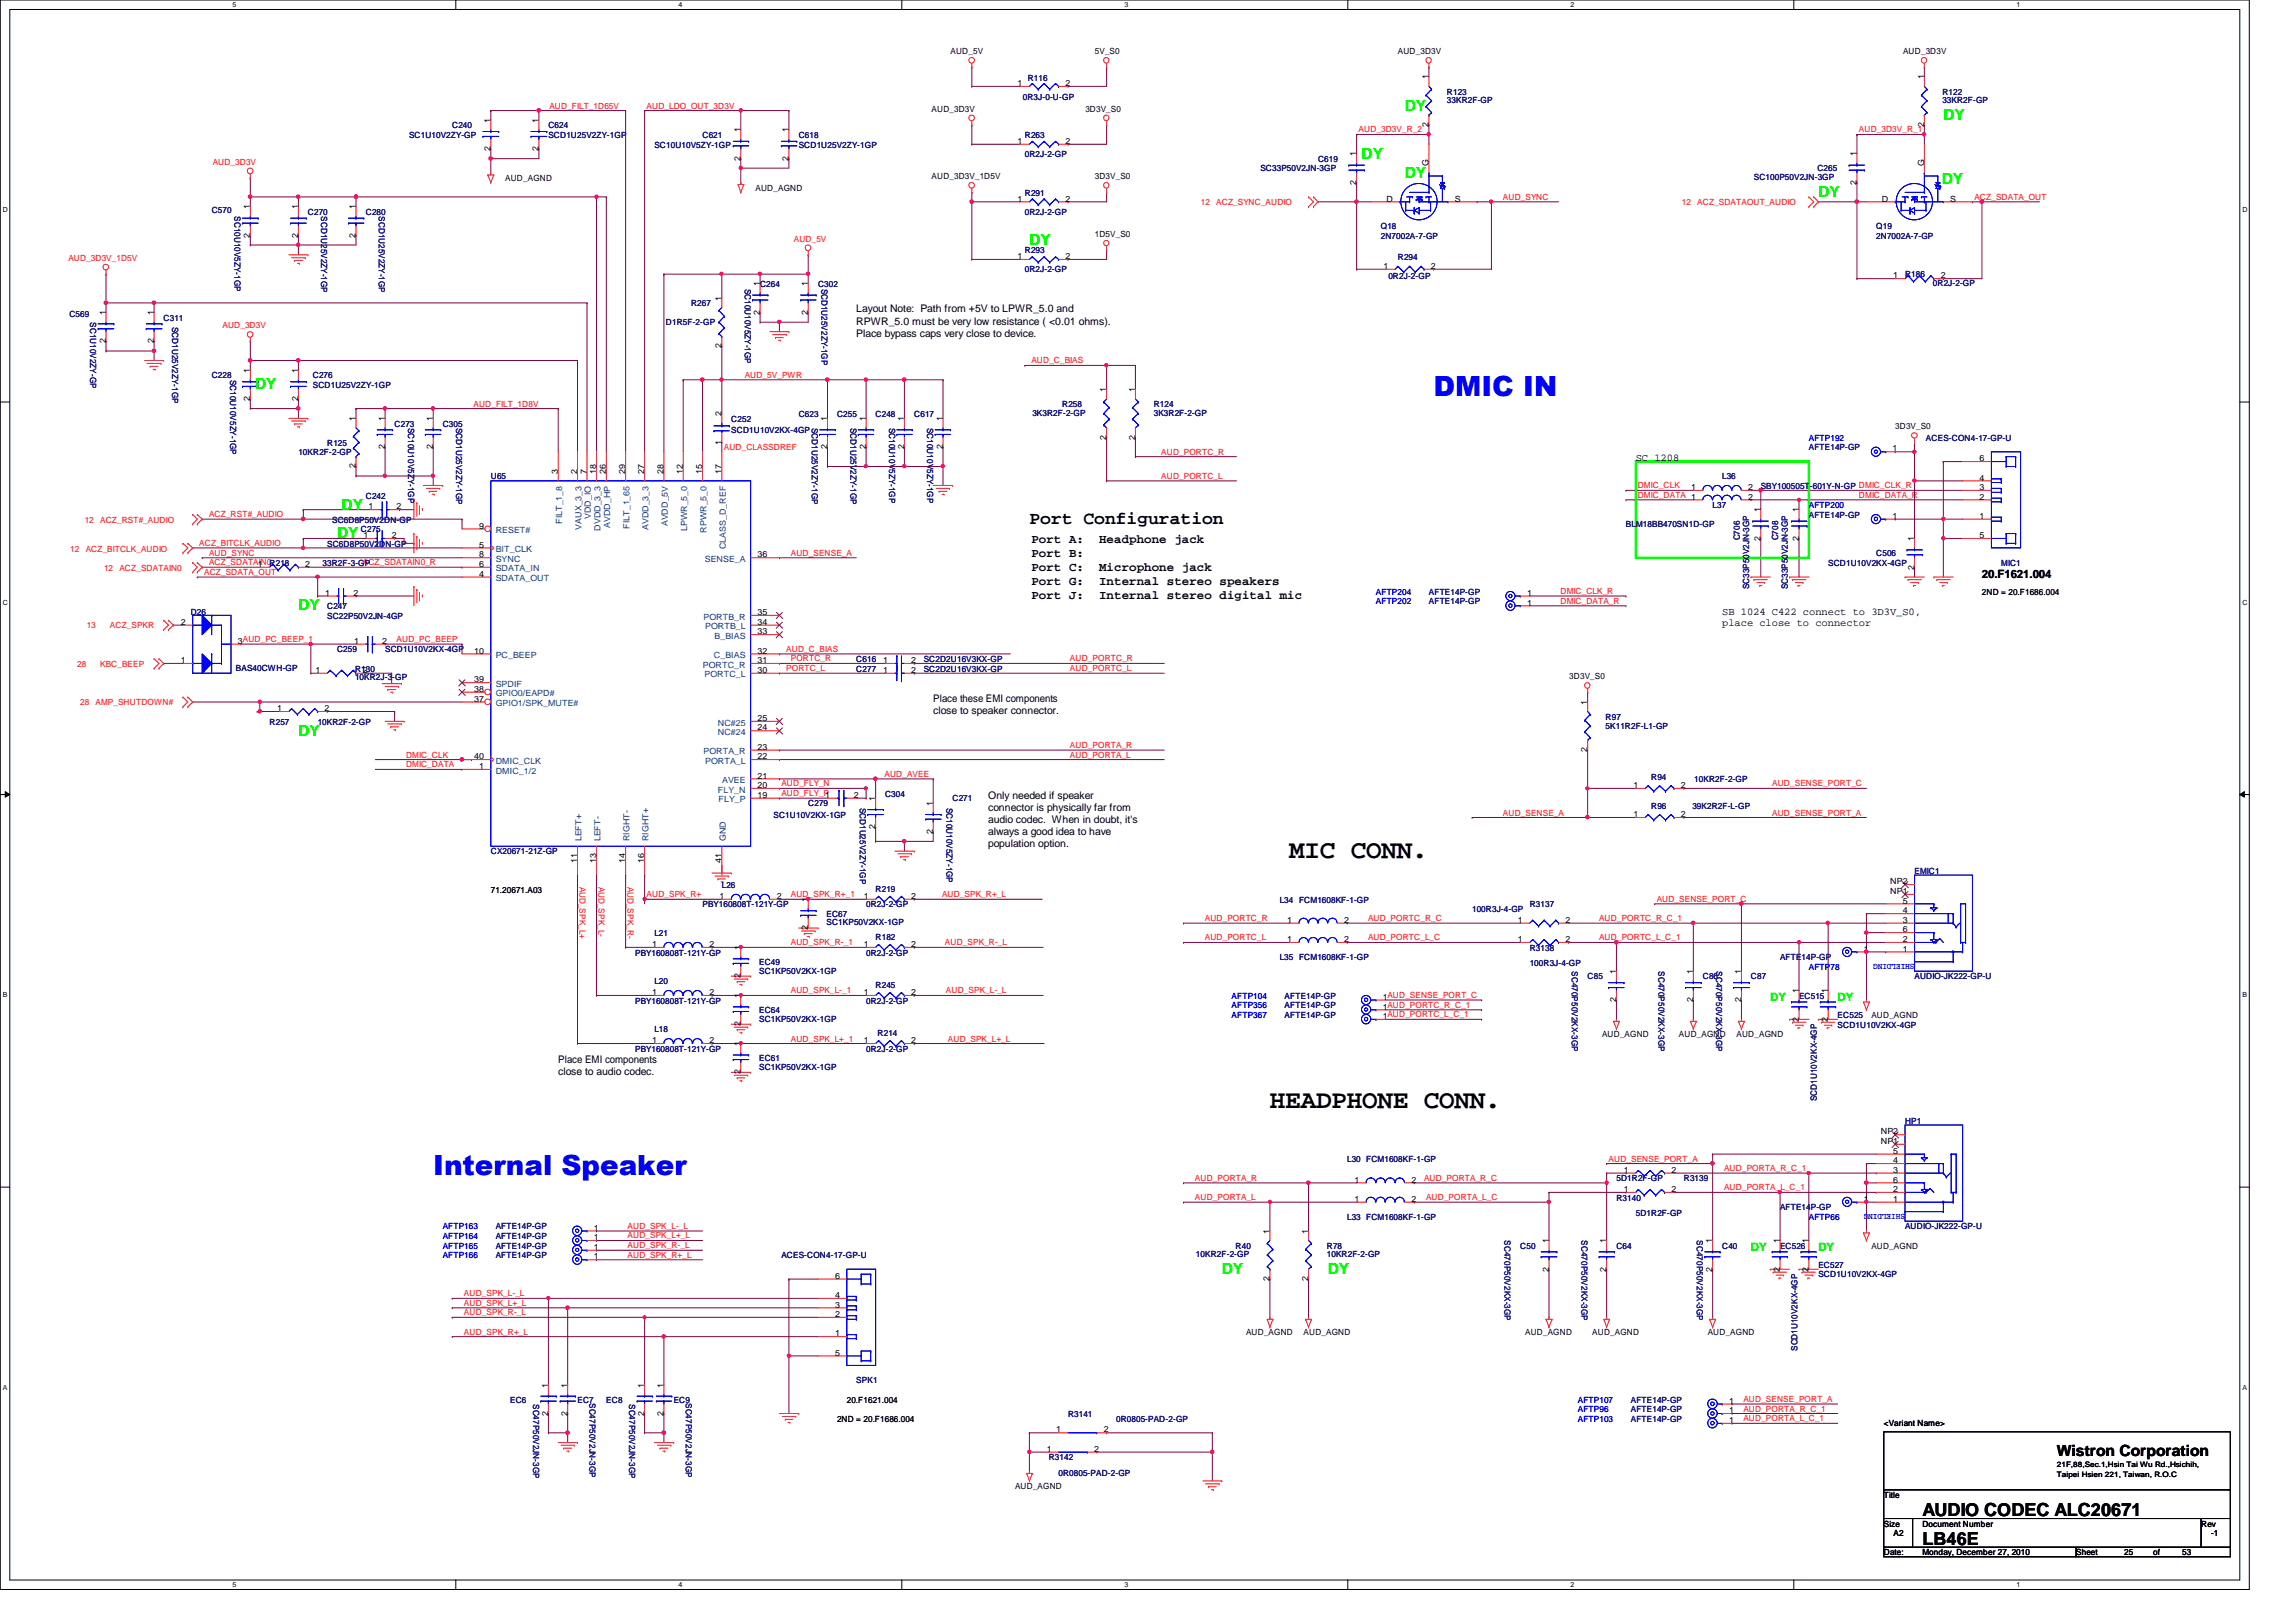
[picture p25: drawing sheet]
<svg xmlns="http://www.w3.org/2000/svg" width="297mm" height="210mm" viewBox="0 0 297 210" stroke-linecap="round" stroke-linejoin="round" font-family="sans-serif">
<defs><g id="words">
<g font-size="3.6" fill="#00f">
<text x="185.5" y="51.3">DMIC IN</text>
<text x="56" y="152.1">Internal Speaker</text>
</g>
<g font-size="3.3">
<text x="166.8" y="111">MIC CONN.</text>
<text x="164.3" y="143.4">HEADPHONE CONN.</text>
</g>
<g font-size="2.3">
<text x="133.2" y="67.9">Port Configuration</text>
<text x="248.7" y="196.2">AUDIO CODEC ALC20671</text>
<text x="248.7" y="199.9">LB46E</text>
</g>
<g font-size="2" fill="#0f0">
<text x="181.7" y="14.3">DY</text>
<text x="251.4" y="15.5">DY</text>
<text x="176.1" y="20.5">DY</text>
<text x="181.7" y="23">DY</text>
<text x="251.2" y="23.9">DY</text>
<text x="235.2" y="25.5">DY</text>
<text x="133.2" y="31.7">DY</text>
<text x="33" y="50.4">DY</text>
<text x="44.2" y="66">DY</text>
<text x="43.6" y="69.7">DY</text>
<text x="38.6" y="79">DY</text>
<text x="38.6" y="95.2">DY</text>
<text x="158.1" y="164.9">DY</text>
<text x="171.8" y="164.9">DY</text>
</g>
<text font-size="2" x="266.1" y="188.4">Wistron Corporation</text>
<g font-size="1.6">
<text x="133.4" y="70.3">Port A:</text>
<text x="142.2" y="70.3">Headphone jack</text>
<text x="133.4" y="72.1">Port B:</text>
<text x="133.4" y="73.9">Port C:</text>
<text x="133.4" y="75.7">Port G:</text>
<text x="133.4" y="77.6">Port J:</text>
<text x="142.2" y="73.9">Microphone jack</text>
<text x="142.2" y="75.7">Internal stereo speakers</text>
<text x="142.2" y="77.6">Internal stereo digital mic</text>
</g>
<text font-size="1.5" x="256.4" y="74.8">20.F1621.004</text>
<g font-size="1.5" fill="#0f0">
<text x="229" y="129.5">DY</text>
<text x="237.7" y="129.5">DY</text>
<text x="226.5" y="161.9">DY</text>
<text x="235.2" y="161.9">DY</text>
</g>
<g font-size="1.4">
<text x="110.8" y="40.4">Layout Note: Path from +5V to LPWR_5.0 and</text>
<text x="110.8" y="42">RPWR_5.0 must be very low resistance ( &lt;0.01 ohms).</text>
<text x="110.8" y="43.6">Place bypass caps very close to device.</text>
<text x="211.6" y="59.6">SC 1208</text>
<text x="222.8" y="79.5">SB 1024 C422 connect to 3D3V_S0,</text>
<text x="222.8" y="81.1">place close to connector</text>
<text x="120.7" y="90.8">Place these EMI components</text>
<text x="120.7" y="92.4">close to speaker connector.</text>
<text x="127.8" y="103.4">Only needed if speaker</text>
<text x="127.8" y="104.9">connector is physically far from</text>
<text x="127.8" y="106.5">audio codec. When in doubt, it's</text>
<text x="127.8" y="108.1">always a good idea to have</text>
<text x="127.8" y="109.6">population option.</text>
<text x="72.2" y="137.5">Place EMI components</text>
<text x="72.2" y="139.1">close to audio codec.</text>
</g>
<g font-size="1.1">
<text x="123" y="7">AUD_5V</text>
<text x="131.7" y="11.1">1</text>
<text x="137.8" y="11.1">2</text>
<text x="141.6" y="7">5V_S0</text>
<text x="180.8" y="7">AUD_3D3V</text>
<text x="184.8" y="10.3" transform="rotate(-90 184.8 10.3)">1</text>
<text x="246.2" y="7">AUD_3D3V</text>
<text x="248.9" y="10.3" transform="rotate(-90 248.9 10.3)">1</text>
<text x="63.5" y="15.9" transform="rotate(-90 63.5 15.9)">1</text>
<text x="69.7" y="15.9" transform="rotate(-90 69.7 15.9)">1</text>
<text x="95.8" y="17.1" transform="rotate(-90 95.8 17.1)">1</text>
<text x="102" y="17.1" transform="rotate(-90 102 17.1)">1</text>
<text x="120.5" y="14.5">AUD_3D3V</text>
<text x="140.4" y="14.5">3D3V_S0</text>
<text x="184.8" y="16.4" transform="rotate(-90 184.8 16.4)">2</text>
<text x="248.9" y="16.4" transform="rotate(-90 248.9 16.4)">2</text>
<text x="63.5" y="19.6" transform="rotate(-90 63.5 19.6)">2</text>
<text x="65.4" y="23.5">AUD_AGND</text>
<text x="69.7" y="19.6" transform="rotate(-90 69.7 19.6)">2</text>
<text x="95.8" y="20.8" transform="rotate(-90 95.8 20.8)">2</text>
<text x="102" y="20.8" transform="rotate(-90 102 20.8)">2</text>
<text x="120.5" y="23.2">AUD_3D3V_1D5V</text>
<text x="131.7" y="18.6">1</text>
<text x="137.8" y="18.6">2</text>
<text x="141.6" y="23.2">3D3V_S0</text>
<text x="175.5" y="23.9" transform="rotate(-90 175.5 23.9)">2</text>
<text x="175.5" y="20.2" transform="rotate(-90 175.5 20.2)">1</text>
<text x="184.8" y="21.5" transform="rotate(-90 184.8 21.5)">G</text>
<text x="240.2" y="23.9" transform="rotate(-90 240.2 23.9)">2</text>
<text x="240.2" y="20.2" transform="rotate(-90 240.2 20.2)">1</text>
<text x="248.9" y="21.5" transform="rotate(-90 248.9 21.5)">G</text>
<text x="32.3" y="27.1" transform="rotate(-90 32.3 27.1)">1</text>
<text x="38.6" y="27.1" transform="rotate(-90 38.6 27.1)">1</text>
<text x="46" y="27.1" transform="rotate(-90 46 27.1)">1</text>
<text x="97.7" y="24.7">AUD_AGND</text>
<text x="131.7" y="26.1">1</text>
<text x="137.8" y="26.1">2</text>
<text x="179.4" y="26.1">D</text>
<text x="188.2" y="26.1">S</text>
<text x="243.5" y="26.1">D</text>
<text x="252.3" y="26.1">S</text>
<text x="32.3" y="30.8" transform="rotate(-90 32.3 30.8)">2</text>
<text x="38.6" y="30.8" transform="rotate(-90 38.6 30.8)">2</text>
<text x="46" y="30.8" transform="rotate(-90 46 30.8)">2</text>
<text x="131.7" y="33.5">1</text>
<text x="137.8" y="33.5">2</text>
<text x="141.6" y="30.6">1D5V_S0</text>
<text x="179" y="34.8">1</text>
<text x="185.1" y="34.8">2</text>
<text x="13.7" y="40.8" transform="rotate(-90 13.7 40.8)">1</text>
<text x="19.9" y="40.8" transform="rotate(-90 19.9 40.8)">1</text>
<text x="93.3" y="38.9" transform="rotate(-90 93.3 38.9)">1</text>
<text x="98.3" y="40.7" transform="rotate(-90 98.3 40.7)">2</text>
<text x="98.3" y="37" transform="rotate(-90 98.3 37)">1</text>
<text x="104.5" y="40.7" transform="rotate(-90 104.5 40.7)">2</text>
<text x="104.5" y="37" transform="rotate(-90 104.5 37)">1</text>
<text x="244.9" y="36">1</text>
<text x="251.1" y="36">2</text>
<text x="13.7" y="44.4" transform="rotate(-90 13.7 44.4)">2</text>
<text x="19.9" y="44.4" transform="rotate(-90 19.9 44.4)">2</text>
<text x="93.3" y="45.1" transform="rotate(-90 93.3 45.1)">2</text>
<text x="32.3" y="51.9" transform="rotate(-90 32.3 51.9)">2</text>
<text x="32.3" y="48.3" transform="rotate(-90 32.3 48.3)">1</text>
<text x="38.6" y="51.9" transform="rotate(-90 38.6 51.9)">2</text>
<text x="38.6" y="48.3" transform="rotate(-90 38.6 48.3)">1</text>
<text x="93.3" y="53.8" transform="rotate(-90 93.3 53.8)">2</text>
<text x="143.1" y="50.8" transform="rotate(-90 143.1 50.8)">1</text>
<text x="146.9" y="50.8" transform="rotate(-90 146.9 50.8)">1</text>
<text x="46" y="54.5" transform="rotate(-90 46 54.5)">1</text>
<text x="49.8" y="58.1" transform="rotate(-90 49.8 58.1)">2</text>
<text x="49.8" y="54.5" transform="rotate(-90 49.8 54.5)">1</text>
<text x="56" y="58.1" transform="rotate(-90 56 58.1)">2</text>
<text x="56" y="54.5" transform="rotate(-90 56 54.5)">1</text>
<text x="93.3" y="57.5" transform="rotate(-90 93.3 57.5)">1</text>
<text x="107" y="58.1" transform="rotate(-90 107 58.1)">2</text>
<text x="107" y="54.5" transform="rotate(-90 107 54.5)">1</text>
<text x="112" y="58.1" transform="rotate(-90 112 58.1)">2</text>
<text x="112" y="54.5" transform="rotate(-90 112 54.5)">1</text>
<text x="117" y="58.1" transform="rotate(-90 117 58.1)">2</text>
<text x="117" y="54.5" transform="rotate(-90 117 54.5)">1</text>
<text x="122" y="58.1" transform="rotate(-90 122 58.1)">2</text>
<text x="122" y="54.5" transform="rotate(-90 122 54.5)">1</text>
<text x="143.1" y="56.9" transform="rotate(-90 143.1 56.9)">2</text>
<text x="146.9" y="56.9" transform="rotate(-90 146.9 56.9)">2</text>
<text x="244.9" y="58.4">1</text>
<text x="245.2" y="55.5">3D3V_S0</text>
<text x="256.1" y="59.7">6</text>
<text x="46" y="60.6" transform="rotate(-90 46 60.6)">2</text>
<text x="47.7" y="65.9">1</text>
<text x="51.3" y="65.9">2</text>
<text x="72.2" y="61.3" transform="rotate(-90 72.2 61.3)">3</text>
<text x="74.7" y="61.3" transform="rotate(-90 74.7 61.3)">2</text>
<text x="75.9" y="61.3" transform="rotate(-90 75.9 61.3)">7</text>
<text x="77.1" y="61.3" transform="rotate(-90 77.1 61.3)">18</text>
<text x="78.4" y="61.3" transform="rotate(-90 78.4 61.3)">26</text>
<text x="80.9" y="61.3" transform="rotate(-90 80.9 61.3)">29</text>
<text x="83.4" y="61.3" transform="rotate(-90 83.4 61.3)">27</text>
<text x="85.8" y="61.3" transform="rotate(-90 85.8 61.3)">28</text>
<text x="88.3" y="61.3" transform="rotate(-90 88.3 61.3)">12</text>
<text x="90.8" y="61.3" transform="rotate(-90 90.8 61.3)">15</text>
<text x="93.3" y="61.3" transform="rotate(-90 93.3 61.3)">17</text>
<text x="218.8" y="63.4">1</text>
<text x="226.2" y="64.6">2</text>
<text x="226.2" y="63.4">2</text>
<text x="256.1" y="64.6">2</text>
<text x="256.1" y="63.4">3</text>
<text x="256.1" y="62.2">4</text>
<text x="47" y="69.6">1</text>
<text x="50.7" y="69.6">2</text>
<text x="62" y="70.9">5</text>
<text x="62" y="68.4">9</text>
<text x="227.8" y="70" transform="rotate(-90 227.8 70)">2</text>
<text x="227.8" y="66.3" transform="rotate(-90 227.8 66.3)">1</text>
<text x="232.7" y="70" transform="rotate(-90 232.7 70)">2</text>
<text x="232.7" y="66.3" transform="rotate(-90 232.7 66.3)">1</text>
<text x="244.9" y="67.1">1</text>
<text x="247.6" y="70" transform="rotate(-90 247.6 70)">1</text>
<text x="256.1" y="67.1">1</text>
<text x="256.1" y="69.6">5</text>
<text x="33.4" y="73.4">1</text>
<text x="39.5" y="73.4">2</text>
<text x="42.1" y="77.1">1</text>
<text x="45.7" y="77.1">2</text>
<text x="62" y="74.6">4</text>
<text x="62" y="73.4">6</text>
<text x="62" y="72.1">8</text>
<text x="98" y="72.1">36</text>
<text x="197.6" y="77.1">1</text>
<text x="247.6" y="73.7" transform="rotate(-90 247.6 73.7)">2</text>
<text x="256.4" y="77">2ND = 20.F1686.004</text>
<text x="23.4" y="80.9">2</text>
<text x="30.8" y="83.3">3AUD_PC_BEEP_1</text>
<text x="45.8" y="83.3">1</text>
<text x="49.4" y="83.3">2</text>
<text x="98" y="82.1">33</text>
<text x="98" y="80.9">34</text>
<text x="98" y="79.6">35</text>
<text x="197.6" y="78.4">1</text>
<text x="23.4" y="85.8">1</text>
<text x="40.8" y="87.1">1</text>
<text x="46.9" y="87.1">2</text>
<text x="61.3" y="84.6">10</text>
<text x="61.3" y="89.5">38</text>
<text x="61.3" y="88.3">39</text>
<text x="98" y="87.1">30</text>
<text x="98" y="85.8">31</text>
<text x="98" y="84.6">32</text>
<text x="114.3" y="87.1">1</text>
<text x="114.3" y="85.8">1</text>
<text x="117.9" y="87.1">2</text>
<text x="117.9" y="85.8">2</text>
<text x="203" y="87.9">3D3V_S0</text>
<text x="35.9" y="92">1</text>
<text x="42" y="92">2</text>
<text x="61.3" y="90.8">37</text>
<text x="98" y="94.5">24</text>
<text x="98" y="93.3">25</text>
<text x="205.4" y="91.2" transform="rotate(-90 205.4 91.2)">1</text>
<text x="61.3" y="98.3">40</text>
<text x="62" y="99.5">1</text>
<text x="98" y="102">20</text>
<text x="98" y="100.8">21</text>
<text x="98" y="98.3">22</text>
<text x="98" y="97">23</text>
<text x="205.4" y="97.3" transform="rotate(-90 205.4 97.3)">2</text>
<text x="211.3" y="102">1</text>
<text x="217.5" y="102">2</text>
<text x="98" y="103.3">19</text>
<text x="110.4" y="103.3">2</text>
<text x="113.2" y="107.3" transform="rotate(-90 113.2 107.3)">2</text>
<text x="113.2" y="103.6" transform="rotate(-90 113.2 103.6)">1</text>
<text x="120.7" y="107.9" transform="rotate(-90 120.7 107.9)">2</text>
<text x="120.7" y="104.3" transform="rotate(-90 120.7 104.3)">1</text>
<text x="211.3" y="105.7">1</text>
<text x="217.5" y="105.7">2</text>
<text x="74.7" y="111.7" transform="rotate(-90 74.7 111.7)">11</text>
<text x="77.1" y="111.7" transform="rotate(-90 77.1 111.7)">13</text>
<text x="80.9" y="111.7" transform="rotate(-90 80.9 111.7)">14</text>
<text x="83.4" y="111.7" transform="rotate(-90 83.4 111.7)">16</text>
<text x="93.3" y="111.7" transform="rotate(-90 93.3 111.7)">41</text>
<text x="63.5" y="115.5">71.20671.A03</text>
<text x="93.1" y="116.3">1</text>
<text x="100.5" y="116.3">2</text>
<text x="104.5" y="116.7" transform="rotate(-90 104.5 116.7)">1</text>
<text x="111.8" y="116.3">1</text>
<text x="117.9" y="116.3">2</text>
<text x="166.5" y="119.4">1</text>
<text x="173.9" y="119.4">2</text>
<text x="196.4" y="119.4">1</text>
<text x="202.5" y="119.4">2</text>
<text x="244.6" y="115.7">NP1</text>
<text x="244.6" y="114.4">NP2</text>
<text x="246.2" y="119.4">3</text>
<text x="246.2" y="116.9">5</text>
<text x="246.2" y="118.2">4</text>
<text x="84.4" y="122.6">1</text>
<text x="91.8" y="122.6">2</text>
<text x="95.8" y="122.9" transform="rotate(-90 95.8 122.9)">1</text>
<text x="104.5" y="120.4" transform="rotate(-90 104.5 120.4)">2</text>
<text x="111.8" y="122.6">1</text>
<text x="117.9" y="122.6">2</text>
<text x="166.5" y="121.9">1</text>
<text x="173.9" y="121.9">2</text>
<text x="196.4" y="121.9">1</text>
<text x="202.5" y="121.9">2</text>
<text x="241.1" y="123.1">1</text>
<text x="246.2" y="121.9">2</text>
<text x="246.2" y="123.1">1</text>
<text x="246.2" y="120.6">6</text>
<text x="84.4" y="128.8">1</text>
<text x="91.8" y="128.8">2</text>
<text x="95.8" y="129.2" transform="rotate(-90 95.8 129.2)">1</text>
<text x="95.8" y="126.6" transform="rotate(-90 95.8 126.6)">2</text>
<text x="111.8" y="128.8">1</text>
<text x="117.9" y="128.8">2</text>
<text x="178.9" y="130.6">1AUD_PORTC_R_C_1</text>
<text x="178.9" y="131.9">1AUD_PORTC_L_C_1</text>
<text x="178.9" y="129.4">1AUD_SENSE_PORT_C</text>
<text x="209.1" y="129.7" transform="rotate(-90 209.1 129.7)">2</text>
<text x="209.1" y="126" transform="rotate(-90 209.1 126)">1</text>
<text x="219" y="129.7" transform="rotate(-90 219 129.7)">2</text>
<text x="219" y="126" transform="rotate(-90 219 126)">1</text>
<text x="225.3" y="129.7" transform="rotate(-90 225.3 129.7)">2</text>
<text x="225.3" y="126" transform="rotate(-90 225.3 126)">1</text>
<text x="232.7" y="128.5" transform="rotate(-90 232.7 128.5)">1</text>
<text x="236.5" y="128.5" transform="rotate(-90 236.5 128.5)">1</text>
<text x="242.1" y="131.7">AUD_AGND</text>
<text x="84.4" y="135">1</text>
<text x="91.8" y="135">2</text>
<text x="95.8" y="135.4" transform="rotate(-90 95.8 135.4)">1</text>
<text x="95.8" y="132.8" transform="rotate(-90 95.8 132.8)">2</text>
<text x="111.8" y="135">1</text>
<text x="117.9" y="135">2</text>
<text x="207.3" y="134.2">AUD_AGND</text>
<text x="217.2" y="134.2">AUD_AGND</text>
<text x="224.7" y="134.2">AUD_AGND</text>
<text x="232.7" y="132.2" transform="rotate(-90 232.7 132.2)">2</text>
<text x="236.5" y="132.2" transform="rotate(-90 236.5 132.2)">2</text>
<text x="95.8" y="139" transform="rotate(-90 95.8 139)">2</text>
<text x="243.3" y="148">NP1</text>
<text x="243.3" y="146.8">NP2</text>
<text x="244.9" y="149.3">5</text>
<text x="175.2" y="153">1</text>
<text x="175.2" y="155.5">1</text>
<text x="182.6" y="153">2</text>
<text x="182.6" y="155.5">2</text>
<text x="210.1" y="151.8">1</text>
<text x="210.1" y="154.3">1</text>
<text x="216.2" y="151.8">2</text>
<text x="216.2" y="154.3">2</text>
<text x="241.1" y="155.5">1</text>
<text x="244.9" y="154.3">2</text>
<text x="244.9" y="151.8">3</text>
<text x="244.9" y="150.5">4</text>
<text x="244.9" y="155.5">1</text>
<text x="244.9" y="153">6</text>
<text x="76.8" y="161.8">1</text>
<text x="76.8" y="159.3">1</text>
<text x="76.8" y="160.5">1</text>
<text x="164.3" y="159.6" transform="rotate(-90 164.3 159.6)">1</text>
<text x="169.2" y="159.6" transform="rotate(-90 169.2 159.6)">1</text>
<text x="200.4" y="160.9" transform="rotate(-90 200.4 160.9)">1</text>
<text x="207.8" y="160.9" transform="rotate(-90 207.8 160.9)">1</text>
<text x="221.5" y="160.9" transform="rotate(-90 221.5 160.9)">1</text>
<text x="230.2" y="160.9" transform="rotate(-90 230.2 160.9)">1</text>
<text x="234" y="160.9" transform="rotate(-90 234 160.9)">1</text>
<text x="242.1" y="161.6">AUD_AGND</text>
<text x="76.8" y="163">1</text>
<text x="108" y="168">4</text>
<text x="108" y="165.5">6</text>
<text x="164.3" y="165.8" transform="rotate(-90 164.3 165.8)">2</text>
<text x="169.2" y="165.8" transform="rotate(-90 169.2 165.8)">2</text>
<text x="200.4" y="164.5" transform="rotate(-90 200.4 164.5)">2</text>
<text x="207.8" y="164.5" transform="rotate(-90 207.8 164.5)">2</text>
<text x="221.5" y="164.5" transform="rotate(-90 221.5 164.5)">2</text>
<text x="230.2" y="164.5" transform="rotate(-90 230.2 164.5)">2</text>
<text x="234" y="164.5" transform="rotate(-90 234 164.5)">2</text>
<text x="108" y="172.9">1</text>
<text x="108" y="170.4">2</text>
<text x="108" y="169.2">3</text>
<text x="161.2" y="172.8">AUD_AGND</text>
<text x="168.7" y="172.8">AUD_AGND</text>
<text x="197.3" y="172.8">AUD_AGND</text>
<text x="206" y="172.8">AUD_AGND</text>
<text x="220.9" y="172.8">AUD_AGND</text>
<text x="70.9" y="179.6" transform="rotate(-90 70.9 179.6)">1</text>
<text x="73.4" y="179.6" transform="rotate(-90 73.4 179.6)">1</text>
<text x="83.4" y="179.6" transform="rotate(-90 83.4 179.6)">1</text>
<text x="85.8" y="179.6" transform="rotate(-90 85.8 179.6)">1</text>
<text x="108" y="175.4">5</text>
<text x="70.9" y="183.2" transform="rotate(-90 70.9 183.2)">2</text>
<text x="73.4" y="183.2" transform="rotate(-90 73.4 183.2)">2</text>
<text x="83.4" y="183.2" transform="rotate(-90 83.4 183.2)">2</text>
<text x="85.8" y="183.2" transform="rotate(-90 85.8 183.2)">2</text>
<text x="108.3" y="184">2ND = 20.F1686.004</text>
<text x="109.6" y="181.5">20.F1621.004</text>
<text x="136.6" y="185.4">1</text>
<text x="142.8" y="185.4">2</text>
<text x="223.7" y="182.9">1</text>
<text x="223.7" y="184.1">1</text>
<text x="223.7" y="181.7">1</text>
<text x="243.7" y="184.5">&lt;Variant Name&gt;</text>
<text x="135.4" y="187.9">1</text>
<text x="141.6" y="187.9">2</text>
<text x="131.3" y="192.7">AUD_AGND</text>
<text x="243.7" y="193.8">Title</text>
<text x="243.7" y="197.6">Size</text>
<text x="248.7" y="197.6">Document Number</text>
<text x="284.8" y="197.6">Rev</text>
<text x="243.7" y="201.3">Date:</text>
<text x="245" y="198.8">A2</text>
<text x="248.7" y="201.3">Monday, December 27, 2010</text>
<text x="268.6" y="201.3">Sheet</text>
<text x="274.8" y="201.3">25</text>
<text x="278.6" y="201.3">of</text>
<text x="282.3" y="201.3">53</text>
<text x="286" y="198.8">-1</text>
</g>
<g font-size="1.1" fill="#000080">
<text x="133" y="10.5">R116</text>
<text x="52.9" y="17.9">SC1U10V2ZY-GP</text>
<text x="58.5" y="16.6">C240</text>
<text x="70.9" y="16.6">C624</text>
<text x="70.9" y="17.9">SCD1U25V2ZY-1GP</text>
<text x="90.9" y="17.9">C621</text>
<text x="103.3" y="17.9">C618</text>
<text x="132.3" y="13">0R3J-0-U-GP</text>
<text x="132.6" y="17.9">R263</text>
<text x="187.2" y="12.2">R123</text>
<text x="187.2" y="13.4">33KR2F-GP</text>
<text x="251.3" y="12.2">R122</text>
<text x="251.3" y="13.4">33KR2F-GP</text>
<text x="84.7" y="19.1">SC10U10V5ZY-1GP</text>
<text x="103.3" y="19.1">SCD1U25V2ZY-1GP</text>
<text x="132.6" y="20.3">0R2J-2-GP</text>
<text x="163.1" y="22.2">SC33P50V2JN-3GP</text>
<text x="170.5" y="21">C619</text>
<text x="226.9" y="23.3">SC100P50V2JN-3GP</text>
<text x="235.1" y="22.2">C265</text>
<text x="27.4" y="27.6">C570</text>
<text x="30.3" y="28" transform="rotate(90 30.3 28)">SC10U10V5ZY-1GP</text>
<text x="39.8" y="27.8">C270</text>
<text x="41.6" y="28" transform="rotate(90 41.6 28)">SCD1U25V2ZY-1GP</text>
<text x="47.3" y="27.8">C280</text>
<text x="49" y="28" transform="rotate(90 49 28)">SCD1U25V2ZY-1GP</text>
<text x="132.6" y="25.3">R291</text>
<text x="132.6" y="27.8">0R2J-2-GP</text>
<text x="178.6" y="29.7">Q18</text>
<text x="242.7" y="29.7">Q19</text>
<text x="132.6" y="32.8">R293</text>
<text x="132.6" y="35.3">0R2J-2-GP</text>
<text x="178.6" y="30.9">2N7002A-7-GP</text>
<text x="180.8" y="33.7">R294</text>
<text x="242.7" y="30.9">2N7002A-7-GP</text>
<text x="246.5" y="35.9">R186</text>
<text x="9" y="41">C569</text>
<text x="11.7" y="41.7" transform="rotate(90 11.7 41.7)">SC1U10V2ZY-GP</text>
<text x="21.2" y="41.5">C311</text>
<text x="86.1" y="42">D1R5F-2-GP</text>
<text x="89.4" y="39.6">R267</text>
<text x="96.3" y="37.3" transform="rotate(90 96.3 37.3)">SC10U10V5ZY-1GP</text>
<text x="98.3" y="37.1">C264</text>
<text x="105.8" y="37.1">C302</text>
<text x="106.3" y="37.3" transform="rotate(90 106.3 37.3)">SCD1U25V2ZY-1GP</text>
<text x="179.6" y="36.2">0R2J-2-GP</text>
<text x="250.1" y="37">0R2J-2-GP</text>
<text x="22.3" y="42.3" transform="rotate(90 22.3 42.3)">SCD1U25V2ZY-1GP</text>
<text x="27.4" y="49">C228</text>
<text x="29.8" y="49.1" transform="rotate(90 29.8 49.1)">SC10U10V5ZY-1GP</text>
<text x="40.5" y="49">C276</text>
<text x="40.5" y="50.2">SCD1U25V2ZY-1GP</text>
<text x="103.3" y="53.9">C623</text>
<text x="108.3" y="53.9">C255</text>
<text x="113.3" y="53.9">C248</text>
<text x="118.3" y="53.9">C617</text>
<text x="133.6" y="53.8">3K3R2F-2-GP</text>
<text x="137.4" y="52.7">R258</text>
<text x="149.3" y="52.7">R124</text>
<text x="149.3" y="53.8">3K3R2F-2-GP</text>
<text x="38.6" y="58.9">10KR2F-2-GP</text>
<text x="42.3" y="57.7">R125</text>
<text x="51.1" y="55.2">C273</text>
<text x="52.8" y="55.4" transform="rotate(90 52.8 55.4)">SC10U10V5ZY-1GP</text>
<text x="57.3" y="55.2">C305</text>
<text x="59" y="55.4" transform="rotate(90 59 55.4)">SCD1U25V2ZY-1GP</text>
<text x="94.6" y="54.6">C252</text>
<text x="94.6" y="56">SCD1U10V2KX-4GP</text>
<text x="105" y="55.4" transform="rotate(90 105 55.4)">SCD1U25V2ZY-1GP</text>
<text x="110" y="55.4" transform="rotate(90 110 55.4)">SCD1U25V2ZY-1GP</text>
<text x="115" y="55.4" transform="rotate(90 115 55.4)">SC10U10V5ZY-1GP</text>
<text x="120" y="55.4" transform="rotate(90 120 55.4)">SC10U10V5ZY-1GP</text>
<text x="234" y="58.3">AFTE14P-GP</text>
<text x="249.2" y="57.1">ACES-CON4-17-GP-U</text>
<text x="47.3" y="64.5">C242</text>
<text x="63.5" y="62">U65</text>
<text x="221.6" y="65.7">L37</text>
<text x="222.8" y="62">L36</text>
<text x="227.8" y="63.3">SBY100505T-601Y-N-GP DMIC_CLK_R</text>
<text x="42.3" y="70.7">SC6D8P50V2DN-GP</text>
<text x="43" y="67.6">SC6D8P50V2DN-GP</text>
<text x="46.7" y="68.9">C275</text>
<text x="210.4" y="68.2">BLM18BB470SN1D-GP</text>
<text x="225.1" y="69.9" transform="rotate(-90 225.1 69.9)">C706</text>
<text x="230" y="69.9" transform="rotate(-90 230 69.9)">C708</text>
<text x="234" y="67">AFTE14P-GP</text>
<text x="242.7" y="72">C506</text>
<text x="41.7" y="73.2">33R2F-3-GP</text>
<text x="184.9" y="77">AFTE14P-GP</text>
<text x="226.3" y="76.3" transform="rotate(-90 226.3 76.3)">SC33P50V2JN-3GP</text>
<text x="231.3" y="76.3" transform="rotate(-90 231.3 76.3)">SC33P50V2JN-3GP</text>
<text x="236.5" y="73.2">SCD1U10V2KX-4GP</text>
<text x="258.9" y="73.2">MIC1</text>
<text x="24.7" y="79.6">D26</text>
<text x="42.3" y="78.8">C247</text>
<text x="42.3" y="80.1">SC22P50V2JN-4GP</text>
<text x="184.9" y="78.2">AFTE14P-GP</text>
<text x="30.5" y="86.8">BAS40CWH-GP</text>
<text x="43.6" y="84.4">C259</text>
<text x="45.9" y="86.9">R130</text>
<text x="45.9" y="88.1">10KR2J-3-GP</text>
<text x="49.8" y="84.4">SCD1U10V2KX-4GP</text>
<text x="110.8" y="86.9">C277</text>
<text x="110.8" y="85.7">C616</text>
<text x="119.5" y="86.9">SC2D2U16V3KX-GP</text>
<text x="119.5" y="85.7">SC2D2U16V3KX-GP</text>
<text x="34.9" y="93.8">R257</text>
<text x="41.1" y="93.8">10KR2F-2-GP</text>
<text x="207.7" y="93.1">R97</text>
<text x="207.7" y="94.3">5K11R2F-L1-GP</text>
<text x="213.6" y="101">R94</text>
<text x="219.2" y="101.2">10KR2F-2-GP</text>
<text x="100.1" y="105.8">SC1U10V2KX-1GP</text>
<text x="104.6" y="104.4">C279</text>
<text x="111.2" y="104.5" transform="rotate(90 111.2 104.5)">SCD1U25V2ZY-1GP</text>
<text x="114.5" y="103.1">C304</text>
<text x="122.5" y="104.5" transform="rotate(90 122.5 104.5)">SC10U10V5ZY-1GP</text>
<text x="123.2" y="103.7">C271</text>
<text x="213.6" y="104.7">R96</text>
<text x="218.9" y="104.7">39K2R2F-L-GP</text>
<text x="63.5" y="110.6">CX20671-21Z-GP</text>
<text x="247.7" y="113.1">EMIC1</text>
<text x="90.9" y="117.4">PBY160808T-121Y-GP</text>
<text x="93.4" y="114.9">L26</text>
<text x="106.9" y="118.7">EC67</text>
<text x="106.9" y="119.8">SC1KP50V2KX-1GP</text>
<text x="112.1" y="117.4">0R2J-2-GP</text>
<text x="113.3" y="115.4">R219</text>
<text x="165.6" y="116.8">L34 FCM1608KF-1-GP</text>
<text x="190.5" y="118">100R3J-4-GP</text>
<text x="197.9" y="117.4">R3137</text>
<text x="82.2" y="123.7">PBY160808T-121Y-GP</text>
<text x="84.7" y="121.2">L21</text>
<text x="98.2" y="124.9">EC49</text>
<text x="98.2" y="126">SC1KP50V2KX-1GP</text>
<text x="112.1" y="123.7">0R2J-2-GP</text>
<text x="113.3" y="121.6">R182</text>
<text x="165.6" y="124.2">L35 FCM1608KF-1-GP</text>
<text x="197.9" y="123">R3138</text>
<text x="197.9" y="125">100R3J-4-GP</text>
<text x="203.4" y="125.7" transform="rotate(90 203.4 125.7)">SC470P50V2KX-3GP</text>
<text x="214.6" y="125.7" transform="rotate(90 214.6 125.7)">SC470P50V2KX-3GP</text>
<text x="222" y="125.7" transform="rotate(90 222 125.7)">SC470P50V2KX-3GP</text>
<text x="230.3" y="124.2">AFTE14P-GP</text>
<text x="82.2" y="129.9">PBY160808T-121Y-GP</text>
<text x="84.7" y="127.4">L20</text>
<text x="98.2" y="131.1">EC64</text>
<text x="112.1" y="129.9">0R2J-2-GP</text>
<text x="113.3" y="127.8">R245</text>
<text x="166.2" y="130.5">AFTE14P-GP</text>
<text x="166.2" y="131.7">AFTE14P-GP</text>
<text x="166.2" y="129.2">AFTE14P-GP</text>
<text x="205.4" y="126.7">C85</text>
<text x="220.3" y="126.7">C86</text>
<text x="226.5" y="126.7">C87</text>
<text x="232.7" y="129.2">EC515</text>
<text x="237.7" y="131.7">EC525</text>
<text x="247.7" y="126.7">AUDIO-JK222-GP-U</text>
<text x="82.2" y="136.1">PBY160808T-121Y-GP</text>
<text x="84.7" y="133.6">L18</text>
<text x="98.2" y="132.2">SC1KP50V2KX-1GP</text>
<text x="98.2" y="137.3">EC61</text>
<text x="112.1" y="136.1">0R2J-2-GP</text>
<text x="113.5" y="134.1">R214</text>
<text x="237.7" y="133">SCD1U10V2KX-4GP</text>
<text x="98.2" y="138.4">SC1KP50V2KX-1GP</text>
<text x="235" y="142.5" transform="rotate(-90 235 142.5)">SCD1U10V2KX-4GP</text>
<text x="246.5" y="145.4">HP1</text>
<text x="174.3" y="150.4">L30 FCM1608KF-1-GP</text>
<text x="209.1" y="152.9">5D1R2F-GP</text>
<text x="209.1" y="155.4">R3140</text>
<text x="217.8" y="152.9">R3139</text>
<text x="64.1" y="161.6">AFTE14P-GP</text>
<text x="64.1" y="159.1">AFTE14P-GP</text>
<text x="64.1" y="160.4">AFTE14P-GP</text>
<text x="159.8" y="161.6">R40</text>
<text x="171.7" y="161.6">R78</text>
<text x="174.3" y="157.9">L33 FCM1608KF-1-GP</text>
<text x="194.6" y="160.5" transform="rotate(90 194.6 160.5)">SC470P50V2KX-3GP</text>
<text x="196.7" y="161.6">C50</text>
<text x="204.6" y="160.5" transform="rotate(90 204.6 160.5)">SC470P50V2KX-3GP</text>
<text x="209.1" y="161.6">C64</text>
<text x="211.6" y="157.4">5D1R2F-GP</text>
<text x="219.5" y="160.5" transform="rotate(90 219.5 160.5)">SC470P50V2KX-3GP</text>
<text x="222.8" y="161.6">C40</text>
<text x="230.3" y="156.6">AFTE14P-GP</text>
<text x="230.3" y="161.6">EC526</text>
<text x="246.5" y="159.1">AUDIO-JK222-GP-U</text>
<text x="64.1" y="162.9">AFTE14P-GP</text>
<text x="101.1" y="162.9">ACES-CON4-17-GP-U</text>
<text x="154.7" y="162.7">10KR2F-2-GP</text>
<text x="171.7" y="162.7">10KR2F-2-GP</text>
<text x="235.2" y="164.1">EC527</text>
<text x="235.2" y="165.3">SCD1U10V2KX-4GP</text>
<text x="110.8" y="179">SPK1</text>
<text x="232.5" y="174.8" transform="rotate(-90 232.5 174.8)">SCD1U10V2KX-4GP</text>
<text x="66" y="181.5">EC6</text>
<text x="69" y="181.7" transform="rotate(90 69 181.7)">SC47P50V2JN-3GP</text>
<text x="74.7" y="181.5">EC7</text>
<text x="76.3" y="181.6" transform="rotate(90 76.3 181.6)">SC47P50V2JN-3GP</text>
<text x="78.4" y="181.5">EC8</text>
<text x="81.4" y="181.7" transform="rotate(90 81.4 181.7)">SC47P50V2JN-3GP</text>
<text x="87.2" y="181.5">EC9</text>
<text x="88.7" y="181.6" transform="rotate(90 88.7 181.6)">SC47P50V2JN-3GP</text>
<text x="138.2" y="183.4">R3141</text>
<text x="144.4" y="184">0R0805-PAD-2-GP</text>
<text x="211" y="182.8">AFTE14P-GP</text>
<text x="211" y="184">AFTE14P-GP</text>
<text x="211" y="181.5">AFTE14P-GP</text>
<text x="135.7" y="189">R3142</text>
<text x="136.9" y="191">0R0805-PAD-2-GP</text>
</g>
<g font-size="1.1" fill="#f00">
<text x="71.1" y="14.1">AUD_FILT_1D65V</text>
<text x="83.6" y="14.1">AUD_LDO_OUT_3D3V</text>
<text x="175.8" y="17.1">AUD_3D3V_R_2</text>
<text x="240.5" y="17.1">AUD_3D3V_R_1</text>
<text x="27.5" y="21.3">AUD_3D3V</text>
<text x="155.4" y="26.5">12</text>
<text x="157.3" y="26.5">ACZ_SYNC_AUDIO</text>
<text x="194.4" y="25.9">AUD_SYNC</text>
<text x="217.6" y="26.5">12</text>
<text x="219.6" y="26.5">ACZ_SDATAOUT_AUDIO</text>
<text x="255.4" y="25.9">ACZ_SDATA_OUT</text>
<text x="8.8" y="33.8">AUD_3D3V_1D5V</text>
<text x="102.7" y="31.3">AUD_5V</text>
<text x="28.8" y="42.5">AUD_3D3V</text>
<text x="133.4" y="47">AUD_C_BIAS</text>
<text x="61.3" y="52.6">AUD_FILT_1D8V</text>
<text x="96.3" y="48.9">AUD_5V_PWR</text>
<text x="93.6" y="58.2">AUD_CLASSDREF</text>
<text x="150.2" y="58.8">AUD_PORTC_R</text>
<text x="150.2" y="62">AUD_PORTC_L</text>
<text x="211.9" y="63.2">DMIC_CLK</text>
<text x="211.9" y="64.4">DMIC_DATA 1</text>
<text x="240.5" y="64.4">DMIC_DATA_R</text>
<text x="9.1" y="71.4">12</text>
<text x="11" y="67.6">12</text>
<text x="11.1" y="71.4">ACZ_BITCLK_AUDIO</text>
<text x="13" y="67.6">ACZ_RST#_AUDIO</text>
<text x="25.8" y="70.7">ACZ_BITCLK_AUDIO</text>
<text x="27" y="71.9">AUD_SYNC</text>
<text x="27" y="66.9">ACZ_RST#_AUDIO</text>
<text x="102.3" y="71.9">AUD_SENSE_A</text>
<text x="13.5" y="73.9">12</text>
<text x="15.4" y="73.9">ACZ_SDATAIN0</text>
<text x="26.4" y="74.4">ACZ_SDATA_OUT</text>
<text x="27" y="73.2">ACZ_SDATAIN0R218</text>
<text x="46.9" y="73.2">ACZ_SDATAIN0_R</text>
<text x="201.9" y="76.9">DMIC_CLK_R</text>
<text x="11.2" y="81.3">13</text>
<text x="14.2" y="81.3">ACZ_SPKR</text>
<text x="51.3" y="83.1">AUD_PC_BEEP</text>
<text x="201.9" y="78.1">DMIC_DATA_R</text>
<text x="10" y="86.3">28</text>
<text x="13" y="86.3">KBC_BEEP</text>
<text x="101.7" y="84.4">AUD_C_BIAS</text>
<text x="101.7" y="86.9">PORTC_L</text>
<text x="102.3" y="85.6">PORTC_R</text>
<text x="138.4" y="86.9">AUD_PORTC_L</text>
<text x="138.4" y="85.6">AUD_PORTC_R</text>
<text x="10.4" y="91.3">28</text>
<text x="12.4" y="91.3">AMP_SHUTDOWN#</text>
<text x="52.5" y="98">DMIC_CLK</text>
<text x="52.5" y="99.3">DMIC_DATA</text>
<text x="101.1" y="101.8">AUD_FLY_N</text>
<text x="114.4" y="100.5">AUD_AVEE</text>
<text x="138.4" y="98">AUD_PORTA_L</text>
<text x="138.4" y="96.8">AUD_PORTA_R</text>
<text x="229.3" y="101.8">AUD_SENSE_PORT_C</text>
<text x="101.1" y="103">AUD_FLY_P1</text>
<text x="194.4" y="105.5">AUD_SENSE_A</text>
<text x="229.3" y="105.5">AUD_SENSE_PORT_A</text>
<text x="75" y="114.7" transform="rotate(90 75 114.7)">AUD_SPK_L+</text>
<text x="77.4" y="114.7" transform="rotate(90 77.4 114.7)">AUD_SPK_L-</text>
<text x="81.2" y="114.7" transform="rotate(90 81.2 114.7)">AUD_SPK_R-</text>
<text x="83.6" y="116.1">AUD_SPK_R+</text>
<text x="102.3" y="116.1">AUD_SPK_R+_1</text>
<text x="121.9" y="116.1">AUD_SPK_R+_L</text>
<text x="155.9" y="119.2">AUD_PORTC_R</text>
<text x="177" y="119.2">AUD_PORTC_R_C</text>
<text x="206.9" y="119.2">AUD_PORTC_R_C_1</text>
<text x="214.3" y="116.7">AUD_SENSE_PORT_C</text>
<text x="102.3" y="122.3">AUD_SPK_R-_1</text>
<text x="122.3" y="122.3">AUD_SPK_R-_L</text>
<text x="155.9" y="121.7">AUD_PORTC_L</text>
<text x="177" y="121.7">AUD_PORTC_L_C</text>
<text x="206.9" y="121.7">AUD_PORTC_L_C_1</text>
<text x="102.3" y="128.6">AUD_SPK_L-_1</text>
<text x="122.4" y="128.6">AUD_SPK_L-_L</text>
<text x="102.3" y="134.8">AUD_SPK_L+_1</text>
<text x="122.6" y="134.8">AUD_SPK_L+_L</text>
<text x="154.6" y="155.3">AUD_PORTA_L</text>
<text x="154.6" y="152.8">AUD_PORTA_R</text>
<text x="184.2" y="152.8">AUD_PORTA_R_C</text>
<text x="184.5" y="155.3">AUD_PORTA_L_C</text>
<text x="208.1" y="150.3">AUD_SENSE_PORT_A</text>
<text x="223.1" y="151.6">AUD_PORTA_R_C_1</text>
<text x="223.1" y="154.1">AUD_PORTA_L_C_1</text>
<text x="81.2" y="159">AUD_SPK_L-_L</text>
<text x="81.2" y="161.5">AUD_SPK_R-_L</text>
<text x="81.2" y="160.3">AUD_SPK_L+_L</text>
<text x="60" y="167.8">AUD_SPK_L-_L</text>
<text x="81.2" y="162.8">AUD_SPK_R+_L</text>
<text x="60" y="169">AUD_SPK_L+_L</text>
<text x="60" y="172.7">AUD_SPK_R+_L</text>
<text x="60" y="170.2">AUD_SPK_R-_L</text>
<text x="225.5" y="181.4">AUD_SENSE_PORT_A</text>
<text x="225.5" y="182.7">AUD_PORTA_R_C_1</text>
<text x="225.5" y="183.9">AUD_PORTA_L_C_1</text>
</g>
<g font-size="1.1" fill="#00f">
<text x="234" y="57.1">AFTP192</text>
<text x="234" y="65.7">AFTP200</text>
<text x="178" y="77">AFTP204</text>
<text x="178" y="78.2">AFTP202</text>
<text x="234" y="125.5">AFTP78</text>
<text x="247.7" y="124.8" transform="rotate(180 247.7 124.8)">SHIELDING</text>
<text x="159.3" y="130.5">AFTP356</text>
<text x="159.3" y="131.7">AFTP367</text>
<text x="159.3" y="129.2">AFTP104</text>
<text x="57.3" y="161.6">AFTP165</text>
<text x="57.3" y="159.1">AFTP163</text>
<text x="57.3" y="160.4">AFTP164</text>
<text x="234" y="157.9">AFTP66</text>
<text x="246.5" y="157.1" transform="rotate(180 246.5 157.1)">SHIELDING</text>
<text x="57.3" y="162.9">AFTP166</text>
<text x="204.1" y="182.8">AFTP96</text>
<text x="204.1" y="184">AFTP103</text>
<text x="204.1" y="181.5">AFTP107</text>
</g>
<g font-size="1.1" fill="#004080">
<text x="64.1" y="71.5">BIT_CLK</text>
<text x="64.1" y="69">RESET#</text>
<text x="72.7" y="67.8" transform="rotate(-90 72.7 67.8)">FILT_1_8</text>
<text x="75.2" y="68.5" transform="rotate(-90 75.2 68.5)">VAUX_3_3</text>
<text x="76.5" y="67.2" transform="rotate(-90 76.5 67.2)">VDD_IO</text>
<text x="77.7" y="68.7" transform="rotate(-90 77.7 68.7)">DVDD_3_3</text>
<text x="78.9" y="68.3" transform="rotate(-90 78.9 68.3)">AVDD_HP</text>
<text x="81.4" y="68.5" transform="rotate(-90 81.4 68.5)">FILT_1_65</text>
<text x="83.9" y="68.6" transform="rotate(-90 83.9 68.6)">AVDD_3_3</text>
<text x="86.4" y="68.1" transform="rotate(-90 86.4 68.1)">AVDD_5V</text>
<text x="88.9" y="68.7" transform="rotate(-90 88.9 68.7)">LPWR_5_0</text>
<text x="91.4" y="69" transform="rotate(-90 91.4 69)">RPWR_5_0</text>
<text x="93.9" y="71.1" transform="rotate(-90 93.9 71.1)">CLASS_D_REF</text>
<text x="64.1" y="75.2">SDATA_OUT</text>
<text x="64.1" y="74">SDATA_IN</text>
<text x="64.1" y="72.7">SYNC</text>
<text x="91.2" y="72.7">SENSE_A</text>
<text x="91" y="80.2">PORTB_R</text>
<text x="91.2" y="81.4">PORTB_L</text>
<text x="92.5" y="82.7">B_BIAS</text>
<text x="64.1" y="85.2">PC_BEEP</text>
<text x="64.1" y="88.9">SPDIF</text>
<text x="90.9" y="86.4">PORTC_R</text>
<text x="91.1" y="87.7">PORTC_L</text>
<text x="92.4" y="85.2">C_BIAS</text>
<text x="64.1" y="91.4">GPIO1/SPK_MUTE#</text>
<text x="64.1" y="90.1">GPIO0/EAPD#</text>
<text x="92.9" y="95.1">NC#24</text>
<text x="92.9" y="93.9">NC#25</text>
<text x="64.1" y="98.8">DMIC_CLK</text>
<text x="64.1" y="100.1">DMIC_1/2</text>
<text x="91" y="97.6">PORTA_R</text>
<text x="91.2" y="98.8">PORTA_L</text>
<text x="93.4" y="101.3">AVEE</text>
<text x="92.9" y="102.6">FLY_N</text>
<text x="93" y="103.8">FLY_P</text>
<text x="75.2" y="108.9" transform="rotate(-90 75.2 108.9)">LEFT+</text>
<text x="77.7" y="108.9" transform="rotate(-90 77.7 108.9)">LEFT-</text>
<text x="81.4" y="108.9" transform="rotate(-90 81.4 108.9)">RIGHT-</text>
<text x="83.9" y="108.9" transform="rotate(-90 83.9 108.9)">RIGHT+</text>
<text x="93.9" y="108.9" transform="rotate(-90 93.9 108.9)">GND</text>
</g>
<g font-size="1">
<text x="266.1" y="189.9">21F,88,Sec.1,Hsin Tai Wu Rd.,Hsichih,</text>
<text x="266.1" y="191.2">Taipei Hsien 221, Taiwan, R.O.C</text>
</g>
<g font-size=".9">
<text x="30.1" y=".9">5</text>
<text x="87.8" y=".9">4</text>
<text x="145.5" y=".9">3</text>
<text x="203.2" y=".9">2</text>
<text x="260.9" y=".9">1</text>
<text x=".4" y="27.4">D</text>
<text x="290.1" y="27.4">D</text>
<text x=".4" y="78.2">C</text>
<text x="290.1" y="78.2">C</text>
<text x=".4" y="129">B</text>
<text x="290.1" y="129">B</text>
<text x=".4" y="179.8">A</text>
<text x="290.1" y="179.8">A</text>
<text x="30.1" y="205.4">5</text>
<text x="87.8" y="205.4">4</text>
<text x="145.5" y="205.4">3</text>
<text x="203.2" y="205.4">2</text>
<text x="260.9" y="205.4">1</text>
</g>
</g></defs>
<path d="M0 0h291v205.7h-291zM1.3 1.2h288.5v203.3h-288.5z" fill="none" stroke="#000" stroke-width=".13"/>
<g fill="#fff">
<path d="M30.1 .1h.5v1h-.5z"/>
<path d="M30.1 204.6h.5v1h-.5z"/>
</g>
<path d="M59 0v1.2M59 204.5v1.2" fill="none" stroke="#000" stroke-width=".13"/>
<g fill="#fff">
<path d="M87.8 .1h.5v1h-.5z"/>
<path d="M87.8 204.6h.5v1h-.5z"/>
</g>
<path d="M116.7 0v1.2M116.7 204.5v1.2" fill="none" stroke="#000" stroke-width=".13"/>
<g fill="#fff">
<path d="M145.5 .1h.5v1h-.5z"/>
<path d="M145.5 204.6h.5v1h-.5z"/>
</g>
<path d="M174.4 0v1.2M174.4 204.5v1.2" fill="none" stroke="#000" stroke-width=".13"/>
<g fill="#fff">
<path d="M203.2 .1h.5v1h-.5z"/>
<path d="M203.2 204.6h.5v1h-.5z"/>
</g>
<path d="M232.1 0v1.2M232.1 204.5v1.2" fill="none" stroke="#000" stroke-width=".13"/>
<g fill="#fff">
<path d="M260.9 .1h.5v1h-.5z"/>
<path d="M260.9 204.6h.5v1h-.5z"/>
<path d="M.4 26.6h.6v1h-.6z"/>
<path d="M290.1 26.6h.6v1h-.6z"/>
<path d="M.4 77.4h.6v1h-.6z"/>
<path d="M290.1 77.4h.6v1h-.6z"/>
</g>
<path d="M0 52h1.3M289.8 52h1.2" fill="none" stroke="#000" stroke-width=".13"/>
<g fill="#fff">
<path d="M.4 128.2h.6v1h-.6z"/>
<path d="M290.1 128.2h.6v1h-.6z"/>
</g>
<path d="M0 102.8h1.3M.7 102.4l.6 .4-.6 .4zM289.8 102.8l.6-.4v.8zM289.8 102.8h1.2" fill="none" stroke="#000" stroke-width=".13"/>
<path d="M.7 102.4l.6 .4-.6 .4zM289.8 102.8l.6-.4v.8z" fill="#000"/>
<g fill="#fff">
<path d="M.4 179h.5v1h-.5z"/>
<path d="M290.1 179h.6v1h-.6z"/>
</g>
<path d="M0 153.6h1.3M289.8 153.6h1.2" fill="none" stroke="#000" stroke-width=".13"/>
<g fill="none" stroke="#800040" stroke-width=".13">
<path d="M125.7 26.1h.1M125.7 26.1v7.5M170.5 26.1h.1M170.5 26.1h5M175.5 34.8h.1M175.5 26.1h.1M175.5 34.8h3.7M175.5 26.1v8.7M251.4 36.1h.1M256.4 26.1h.1M256.4 26.1v10h-5M93.4 44.8h.1"/>
<path d="M93.4 44.8v4.3M33.6 92.1h.1M33.6 92.1h2.5M40.2 87.1h.1M40.2 87.1h.9M42.3 92.1h.1M42.3 92.1h8.8M47.3 87.1h.1M47.3 87.1h3.4M50.7 87.1h.1M50.7 87.1v1.4M51.1 92.1h.1"/>
<path d="M51.1 92.1v1.2"/>
</g>
<path d="M256.2 25.9h.3l.1 .2-.1 .2h-.1h-.2z" fill-rule="evenodd" fill="#f0f"/>
<path d="M256.2 25.9h.3l.1 .2-.1 .2h-.1h-.2z" fill="none" stroke="#f0f" stroke-width=".13"/>
<path d="M93.4 35.5h.1M93.4 35.5h4.9M255.2 26.1h.1M255.2 26.1h1.2M146.9 59.1h.1M146.9 59.1h13.1M39.2 66h.1M39.2 66h8.8" fill="none" stroke="#800040" stroke-width=".13"/>
<path d="M93.2 35.3h.3l.1 .1-.1 .2h-.2h-.1z" fill-rule="evenodd" fill="#f0f"/>
<path d="M93.2 35.3h.3l.1 .1-.1 .2h-.2h-.1z" fill="none" stroke="#f0f" stroke-width=".13"/>
<path d="M125.7 18.7h.1M125.7 18.7h6.2M175.5 26.1h.1M175.5 26.1h1.9M132.6 47.3h.1M132.6 47.3h10.6M143.2 47.3h.1M143.2 47.3v3.1M39.2 67.2h.1M39.2 67.2h20.6" fill="none" stroke="#800040" stroke-width=".13"/>
<path d="M39 67h.4l.1 .1-.1 .2-.2 .1-.2-.1z" fill-rule="evenodd" fill="#f0f"/>
<path d="M39 67h.4l.1 .1-.1 .2-.2 .1-.2-.1z" fill="none" stroke="#f0f" stroke-width=".13"/>
<g fill="none" stroke="#800040" stroke-width=".13">
<path d="M125.7 11.2h.1M125.7 11.2h6.2M138.2 11.2h.1M143.2 8.7h.1M143.2 8.7v2.5h-5M85.9 35.5h.1M85.9 35.5h7.5M93.4 35.5h.1M93.4 35.5v3.1M125.7 26.1h.1M125.7 24.9h.1M125.7 26.1h6.2"/>
<path d="M125.7 24.9v1.2M138.2 26.1h.1M143.2 24.9h.1M143.2 24.9v1.2h-5M46.1 52.9h.1M46.1 52.9v1.2M49.8 52.9h.1M49.8 52.9v1.2M49.8 83.4h.1M49.8 83.4h10M83.4 116.4h.1M83.4 116.4h10"/>
<path d="M74.7 135h.1M74.7 135h10M77.2 128.8h.1M77.2 128.8h7.5M80.9 122.6h.1M80.9 122.6h3.8"/>
</g>
<path d="M125.5 25.9h.4v.2v.2h-.2h-.2z" fill-rule="evenodd" fill="#f0f"/>
<path d="M125.5 25.9h.4v.2v.2h-.2h-.2z" fill="none" stroke="#f0f" stroke-width=".13"/>
<path d="M125.7 8.7h.1M125.7 8.7v2.5M13.7 35.5h.1M13.7 35.5v3.7M100.8 116.4h.1M100.8 116.4h3.8" fill="none" stroke="#800040" stroke-width=".13"/>
<path d="M104.4 116.2h.3l.1 .1-.1 .2h-.2h-.1z" fill-rule="evenodd" fill="#f0f"/>
<path d="M104.4 116.2h.3l.1 .1-.1 .2h-.2h-.1z" fill="none" stroke="#f0f" stroke-width=".13"/>
<path d="M38.6 25.5h.1M38.6 25.5h7.5M21.2 85.9h.1M21.2 85.9h2.5M40.2 83.4h.1M40.2 83.4h5.9" fill="none" stroke="#800040" stroke-width=".13"/>
<path d="M45.9 25.3h.3l.1 .1-.1 .2-.1 .1-.2-.1z" fill-rule="evenodd" fill="#f0f"/>
<path d="M45.9 25.3h.3l.1 .1-.1 .2-.1 .1-.2-.1z" fill="none" stroke="#f0f" stroke-width=".13"/>
<path d="M46.1 25.5h.1M46.1 25.5v1.3M32.4 44.2h.1M32.4 44.2v2.5" fill="none" stroke="#800040" stroke-width=".13"/>
<path d="M45.9 25.3h.3l.1 .1-.1 .2-.1 .1-.2-.1z" fill-rule="evenodd" fill="#f0f"/>
<path d="M45.9 25.3h.3l.1 .1-.1 .2-.1 .1-.2-.1z" fill="none" stroke="#f0f" stroke-width=".13"/>
<path d="M69.7 14.3h.1M69.7 14.3h11.2M90.9 49.1h.1M90.9 49.1v9.4" fill="none" stroke="#800040" stroke-width=".13"/>
<path d="M69.5 14.1h.4v.2v.1l-.2 .1-.2-.1z" fill-rule="evenodd" fill="#f0f"/>
<path d="M69.5 14.1h.4v.2v.1l-.2 .1-.2-.1z" fill="none" stroke="#f0f" stroke-width=".13"/>
<path d="M56 52.9h.1M56 52.9v1.2M56 52.9h16.2M26.2 73.4h.1M26.2 73.4h7.4" fill="none" stroke="#800040" stroke-width=".13"/>
<path d="M55.9 52.7h.2l.1 .1-.1 .2-.1 .1-.1-.1z" fill-rule="evenodd" fill="#f0f"/>
<path d="M55.9 52.7h.2l.1 .1-.1 .2-.1 .1-.1-.1z" fill="none" stroke="#f0f" stroke-width=".13"/>
<path d="M63.5 14.3h.1M63.5 14.3v1.2M13.7 44.2h.1M13.7 45.4h.1M13.7 44.2v1.2M13.7 45.4h6.2M19.9 45.4h.1M19.9 45.4v1.3M112.1 49.1h.1M112.1 49.1v5M56 61.6h.1M56 61.6v1.2" fill="none" stroke="#800040" stroke-width=".13"/>
<path d="M19.7 45.2h.4v.2v.2h-.2h-.2z" fill-rule="evenodd" fill="#f0f"/>
<path d="M19.7 45.2h.4v.2v.2h-.2h-.2z" fill="none" stroke="#f0f" stroke-width=".13"/>
<path d="M19.9 44.2h.1M19.9 44.2v1.2M38.6 46.7h.1M38.6 46.7h36.1" fill="none" stroke="#800040" stroke-width=".13"/>
<path d="M38.4 46.5h.3l.1 .1-.1 .2-.1 .1-.2-.1z" fill-rule="evenodd" fill="#f0f"/>
<path d="M38.4 46.5h.3l.1 .1-.1 .2-.1 .1-.2-.1z" fill="none" stroke="#f0f" stroke-width=".13"/>
<path d="M32.4 46.7h.1M32.4 46.7h6.2M72.2 52.9h.1M72.2 52.9v5.6M117 49.1h.1M117 49.1h5" fill="none" stroke="#800040" stroke-width=".13"/>
<path d="M32.2 46.5h.3l.1 .1-.1 .2-.2 .1-.1-.1z" fill-rule="evenodd" fill="#f0f"/>
<path d="M32.2 46.5h.3l.1 .1-.1 .2-.2 .1-.1-.1z" fill="none" stroke="#f0f" stroke-width=".13"/>
<path d="M13.7 39.2h.1M13.7 39.2v1.2M19.9 39.2h.1M19.9 39.2v1.2M49.8 57.9h.1M49.8 57.9v3.7M74.7 46.7h.1M74.7 46.7v11.8M49.8 61.6h.1M49.8 61.6h6.2" fill="none" stroke="#800040" stroke-width=".13"/>
<path d="M55.9 61.4h.2l.1 .2-.1 .1-.1 .1-.1-.1z" fill-rule="evenodd" fill="#f0f"/>
<path d="M55.9 61.4h.2l.1 .2-.1 .1-.1 .1-.1-.1z" fill="none" stroke="#f0f" stroke-width=".13"/>
<path d="M49.6 61.4h.3l.1 .2-.1 .1-.1 .1-.2-.1z" fill-rule="evenodd" fill="#f0f"/>
<path d="M49.6 61.4h.3l.1 .2-.1 .1-.1 .1-.2-.1z" fill="none" stroke="#f0f" stroke-width=".13"/>
<path d="M69.7 19.3h.1M69.7 19.3v1.2h-6.2M13.7 39.2h.1M13.7 39.2h6.2M63.5 20.5h.1M56 57.9h.1M56 57.9v3.7" fill="none" stroke="#800040" stroke-width=".13"/>
<path d="M13.5 39h.3l.1 .2-.1 .1-.1 .1-.2-.1z" fill-rule="evenodd" fill="#f0f"/>
<path d="M13.5 39h.3l.1 .2-.1 .1-.1 .1-.2-.1z" fill="none" stroke="#f0f" stroke-width=".13"/>
<path d="M90.9 49.1h.1M90.9 49.1h2.5M93.4 49.1h.1M93.4 49.1v4.4M22.4 80.9h.1M22.4 80.9h1.3" fill="none" stroke="#800040" stroke-width=".13"/>
<path d="M90.7 49h.3l.1 .1-.1 .2-.2 .1-.1-.1z" fill-rule="evenodd" fill="#f0f"/>
<path d="M90.7 49h.3l.1 .1-.1 .2-.2 .1-.1-.1z" fill="none" stroke="#f0f" stroke-width=".13"/>
<path d="M19.9 39.2h.1M19.9 39.2h56M112.1 57.9h.1M112.1 57.9v2.5" fill="none" stroke="#800040" stroke-width=".13"/>
<path d="M19.7 39h.4v.2v.1l-.2 .1-.2-.1z" fill-rule="evenodd" fill="#f0f"/>
<path d="M19.7 39h.4v.2v.1l-.2 .1-.2-.1z" fill="none" stroke="#f0f" stroke-width=".13"/>
<path d="M63.5 19.3h.1M63.5 19.3v1.2M77.2 25.5h.1M77.2 25.5h1.2M93.4 57.2h.1M93.4 57.2v1.3M117 49.1h.1M117 49.1v5" fill="none" stroke="#800040" stroke-width=".13"/>
<path d="M116.8 49h.3l.1 .1-.1 .2-.1 .1-.2-.1z" fill-rule="evenodd" fill="#f0f"/>
<path d="M116.8 49h.3l.1 .1-.1 .2-.1 .1-.2-.1z" fill="none" stroke="#f0f" stroke-width=".13"/>
<g fill="none" stroke="#800040" stroke-width=".13">
<path d="M63.5 14.3h.1M63.5 14.3h6.2M69.7 14.3h.1M69.7 14.3v1.2M38.6 31.7h.1M46.1 30.5h.1M46.1 30.5v1.2h-7.5M75.9 39.2h.1M75.9 39.2v19.3M112.1 49.1h.1M112.1 49.1h4.9M117 57.9h.1"/>
<path d="M117 57.9v2.5M107.1 60.4h.1M107.1 60.4h5M117 60.4h.1M117 60.4h5M122 60.4h.1M122 60.4v2.4"/>
</g>
<path d="M121.8 60.2h.3l.1 .1-.1 .2h-.1h-.2z" fill-rule="evenodd" fill="#f0f"/>
<path d="M121.8 60.2h.3l.1 .1-.1 .2h-.1h-.2z" fill="none" stroke="#f0f" stroke-width=".13"/>
<path d="M116.8 60.2h.3l.1 .1-.1 .2h-.1h-.2z" fill-rule="evenodd" fill="#f0f"/>
<path d="M116.8 60.2h.3l.1 .1-.1 .2h-.1h-.2z" fill="none" stroke="#f0f" stroke-width=".13"/>
<path d="M100.8 100.8h.1M100.8 100.8h19.9M113.3 100.8h.1M113.3 100.8v2.5M120.7 100.8h.1M120.7 100.8v3.1" fill="none" stroke="#800040" stroke-width=".13"/>
<path d="M113.1 100.6h.3l.1 .2-.1 .1-.2 .1-.1-.1z" fill-rule="evenodd" fill="#f0f"/>
<path d="M113.1 100.6h.3l.1 .2-.1 .1-.2 .1-.1-.1z" fill="none" stroke="#f0f" stroke-width=".13"/>
<path d="M32.4 51.6h.1M32.4 52.9h.1M32.4 51.6v1.3M32.4 52.9h6.2M38.6 46.7h.1M38.6 52.9h.1M38.6 46.7v1.2M38.6 52.9v1.2" fill="none" stroke="#800040" stroke-width=".13"/>
<path d="M38.4 52.7h.3l.1 .1-.1 .2-.1 .1-.2-.1z" fill-rule="evenodd" fill="#f0f"/>
<path d="M38.4 52.7h.3l.1 .1-.1 .2-.1 .1-.2-.1z" fill="none" stroke="#f0f" stroke-width=".13"/>
<path d="M32.4 23h.1M32.4 23v2.5M38.6 51.6h.1M38.6 51.6v1.3M117 108.9h.1M117 108.9v1.3M120.7 107.7h.1M120.7 107.7v1.2h-3.7" fill="none" stroke="#800040" stroke-width=".13"/>
<path d="M116.8 108.7h.3l.1 .1-.1 .2-.1 .1-.2-.1z" fill-rule="evenodd" fill="#f0f"/>
<path d="M116.8 108.7h.3l.1 .1-.1 .2-.1 .1-.2-.1z" fill="none" stroke="#f0f" stroke-width=".13"/>
<path d="M32.4 30.5h.1M32.4 31.7h.1M32.4 30.5v1.2M32.4 31.7h6.2M38.6 31.7h.1M38.6 31.7v1.3M100.8 84.6h.1M100.8 84.6h29.9M113.3 107h.1M113.3 107v1.9" fill="none" stroke="#800040" stroke-width=".13"/>
<path d="M38.4 31.5h.3l.1 .2-.1 .1-.1 .1-.2-.1z" fill-rule="evenodd" fill="#f0f"/>
<path d="M38.4 31.5h.3l.1 .2-.1 .1-.1 .1-.2-.1z" fill="none" stroke="#f0f" stroke-width=".13"/>
<path d="M38.6 30.5h.1M38.6 25.5h.1M38.6 25.5v1.3M38.6 30.5v1.2" fill="none" stroke="#800040" stroke-width=".13"/>
<path d="M38.4 25.3h.3l.1 .1-.1 .2-.1 .1-.2-.1z" fill-rule="evenodd" fill="#f0f"/>
<path d="M38.4 25.3h.3l.1 .1-.1 .2-.1 .1-.2-.1z" fill="none" stroke="#f0f" stroke-width=".13"/>
<path d="M32.4 25.5h.1M32.4 25.5v1.3" fill="none" stroke="#800040" stroke-width=".13"/>
<path d="M32.2 25.3h.3l.1 .1-.1 .2-.2 .1-.1-.1z" fill-rule="evenodd" fill="#f0f"/>
<path d="M32.2 25.3h.3l.1 .1-.1 .2-.2 .1-.1-.1z" fill="none" stroke="#f0f" stroke-width=".13"/>
<path d="M32.4 25.5h.1M32.4 25.5h6.2M95.8 23.6h.1M95.8 21.8v1.8" fill="none" stroke="#800040" stroke-width=".13"/>
<path d="M95.7 21.6h.3l.1 .1-.1 .2-.2 .1-.1-.1z" fill-rule="evenodd" fill="#f0f"/>
<path d="M95.7 21.6h.3l.1 .1-.1 .2-.2 .1-.1-.1z" fill="none" stroke="#f0f" stroke-width=".13"/>
<path d="M95.8 21.8h.1M102.1 20.5h.1M102.1 20.5v1.3h-6.3M93.4 49.1h.1M93.4 49.1h13.7M107.1 49.1h.1M107.1 49.1v5" fill="none" stroke="#800040" stroke-width=".13"/>
<path d="M93.2 49h.3l.1 .1-.1 .2-.2 .1-.1-.1z" fill-rule="evenodd" fill="#f0f"/>
<path d="M93.2 49h.3l.1 .1-.1 .2-.2 .1-.1-.1z" fill="none" stroke="#f0f" stroke-width=".13"/>
<path d="M102.1 14.3h.1M102.1 14.3v2.5M107.1 57.9h.1M107.1 57.9v2.5M122 49.1h.1M122 49.1v5M112.1 60.4h.1M112.1 60.4h4.9" fill="none" stroke="#800040" stroke-width=".13"/>
<path d="M111.9 60.2h.2l.1 .1-.1 .2h-.1h-.1z" fill-rule="evenodd" fill="#f0f"/>
<path d="M111.9 60.2h.2l.1 .1-.1 .2h-.1h-.1z" fill="none" stroke="#f0f" stroke-width=".13"/>
<path d="M95.8 14.3h.1M95.8 14.3h6.3M49.8 52.9h.1M49.8 52.9h6.2" fill="none" stroke="#800040" stroke-width=".13"/>
<path d="M95.7 14.1h.3l.1 .2-.1 .1-.2 .1-.1-.1z" fill-rule="evenodd" fill="#f0f"/>
<path d="M95.7 14.1h.3l.1 .2-.1 .1-.2 .1-.1-.1z" fill="none" stroke="#f0f" stroke-width=".13"/>
<path d="M83.4 14.3h.1M83.4 14.3v44.2M95.8 14.3h.1M95.8 14.3v2.5M122 57.9h.1M122 57.9v2.5M39.2 70.9h.1M39.2 70.9h20.6" fill="none" stroke="#800040" stroke-width=".13"/>
<path d="M39 70.8h.4l.1 .1-.1 .1-.2 .1-.2-.1z" fill-rule="evenodd" fill="#f0f"/>
<path d="M39 70.8h.4l.1 .1-.1 .1-.2 .1-.2-.1z" fill="none" stroke="#f0f" stroke-width=".13"/>
<path d="M80.9 14.3h.1M80.9 14.3v44.2M78.4 25.5h.1M78.4 25.5v33M32.4 46.7h.1M32.4 46.7v1.2M26.2 72.2h.1M26.2 72.2h33.6M41.1 74.7h.1M41.1 74.7h18.7" fill="none" stroke="#800040" stroke-width=".13"/>
<path d="M40.9 74.5h.3l.1 .1-.1 .2h-.1h-.2z" fill-rule="evenodd" fill="#f0f"/>
<path d="M40.9 74.5h.3l.1 .1-.1 .2h-.1h-.2z" fill="none" stroke="#f0f" stroke-width=".13"/>
<path d="M77.2 25.5h.1M77.2 25.5v33" fill="none" stroke="#800040" stroke-width=".13"/>
<path d="M77 25.3h.3l.1 .1-.1 .2-.1 .1-.2-.1z" fill-rule="evenodd" fill="#f0f"/>
<path d="M77 25.3h.3l.1 .1-.1 .2-.1 .1-.2-.1z" fill="none" stroke="#f0f" stroke-width=".13"/>
<path d="M46.1 52.9h.1M46.1 52.9h3.7" fill="none" stroke="#800040" stroke-width=".13"/>
<path d="M49.6 52.7h.3l.1 .1-.1 .2-.1 .1-.2-.1z" fill-rule="evenodd" fill="#f0f"/>
<path d="M49.6 52.7h.3l.1 .1-.1 .2-.1 .1-.2-.1z" fill="none" stroke="#f0f" stroke-width=".13"/>
<path d="M46.1 25.5h.1M46.1 25.5h31.1" fill="none" stroke="#800040" stroke-width=".13"/>
<path d="M45.9 25.3h.3l.1 .1-.1 .2-.1 .1-.2-.1z" fill-rule="evenodd" fill="#f0f"/>
<path d="M45.9 25.3h.3l.1 .1-.1 .2-.1 .1-.2-.1z" fill="none" stroke="#f0f" stroke-width=".13"/>
<g fill="none" stroke="#800040" stroke-width=".13">
<path d="M83.4 14.3h.1M83.4 14.3h12.4M98.3 35.5h.1M98.3 35.5v1.2M104.6 35.5h.1M104.6 35.5v1.2M88.4 49.1h.1M88.4 49.1h2.5M98.3 40.4h.1M98.3 41.7h.1M98.3 40.4v1.3M98.3 41.7h2.5"/>
<path d="M100.8 41.7h.1M100.8 41.7v1.2M46.1 60.4h.1M46.1 61.6h.1M46.1 60.4v1.2M46.1 61.6h3.7"/>
</g>
<path d="M100.6 41.5h.4v.2v.1l-.2 .1-.2-.1z" fill-rule="evenodd" fill="#f0f"/>
<path d="M100.6 41.5h.4v.2v.1l-.2 .1-.2-.1z" fill="none" stroke="#f0f" stroke-width=".13"/>
<g fill="none" stroke="#800040" stroke-width=".13">
<path d="M98.3 35.5h.1M104.6 33h.1M104.6 33v2.5h-6.3M100.8 41.7h.1M104.6 40.4h.1M104.6 40.4v1.3h-3.8M24.9 70.9h.1M39.2 69.7h.1M39.2 69.7v1.2h-14.3M51.1 69.7h.1M51.1 69.7h1.2M100.8 72.2h.1"/>
<path d="M100.8 72.2h10"/>
</g>
<path d="M104.4 35.3h.3l.1 .1-.1 .2h-.2h-.1z" fill-rule="evenodd" fill="#f0f"/>
<path d="M104.4 35.3h.3l.1 .1-.1 .2h-.2h-.1z" fill="none" stroke="#f0f" stroke-width=".13"/>
<path d="M98.1 35.3h.4v.1v.2h-.2h-.2z" fill-rule="evenodd" fill="#f0f"/>
<path d="M98.1 35.3h.4v.1v.2h-.2h-.2z" fill="none" stroke="#f0f" stroke-width=".13"/>
<path d="M107.1 49.1h.1M107.1 49.1h5M113.3 108.9h.1M113.3 108.9h3.7" fill="none" stroke="#800040" stroke-width=".13"/>
<path d="M111.9 49h.2l.1 .1-.1 .2-.1 .1-.1-.1z" fill-rule="evenodd" fill="#f0f"/>
<path d="M111.9 49h.2l.1 .1-.1 .2-.1 .1-.1-.1z" fill="none" stroke="#f0f" stroke-width=".13"/>
<path d="M106.9 49h.3l.1 .1-.1 .2-.2 .1-.1-.1z" fill-rule="evenodd" fill="#f0f"/>
<path d="M106.9 49h.3l.1 .1-.1 .2-.2 .1-.1-.1z" fill="none" stroke="#f0f" stroke-width=".13"/>
<path d="M88.4 49.1h.1M88.4 49.1v9.4M92.1 122.6h.1M92.1 128.8h.1M92.1 122.6h3.7M92.1 128.8h3.7M95.8 135h.1M95.8 135h16.3" fill="none" stroke="#800040" stroke-width=".13"/>
<path d="M95.7 134.8h.3l.1 .2-.1 .1-.2 .1-.1-.1z" fill-rule="evenodd" fill="#f0f"/>
<path d="M95.7 134.8h.3l.1 .2-.1 .1-.2 .1-.1-.1z" fill="none" stroke="#f0f" stroke-width=".13"/>
<path d="M85.9 35.5h.1M85.9 35.5v23M46.1 77.1h.1M46.1 77.1h7.4M104.6 116.4h.1M104.6 116.4h7.5M118.3 116.4h.1M118.3 116.4h16.5M95.8 122.6h.1M95.8 122.6h16.3" fill="none" stroke="#800040" stroke-width=".13"/>
<path d="M95.7 122.4h.3l.1 .2-.1 .1-.2 .1-.1-.1z" fill-rule="evenodd" fill="#f0f"/>
<path d="M95.7 122.4h.3l.1 .2-.1 .1-.2 .1-.1-.1z" fill="none" stroke="#f0f" stroke-width=".13"/>
<path d="M95.8 128.8h.1M95.8 128.8h16.3" fill="none" stroke="#800040" stroke-width=".13"/>
<path d="M95.7 128.6h.3l.1 .2-.1 .1-.2 .1-.1-.1z" fill-rule="evenodd" fill="#f0f"/>
<path d="M95.7 128.6h.3l.1 .2-.1 .1-.2 .1-.1-.1z" fill="none" stroke="#f0f" stroke-width=".13"/>
<path d="M175.5 17.4h.1M175.5 17.4h9.4M92.1 135h.1M92.1 135h3.7M118.3 122.6h.1M118.3 128.8h.1M118.3 135h.1M118.3 122.6h16.7M118.3 128.8h16.7M118.3 135h16.8" fill="none" stroke="#800040" stroke-width=".13"/>
<path d="M184.7 17.2h.3v.2v.1l-.2 .1-.1-.1z" fill-rule="evenodd" fill="#f0f"/>
<path d="M184.7 17.2h.3v.2v.1l-.2 .1-.1-.1z" fill="none" stroke="#f0f" stroke-width=".13"/>
<g fill="none" stroke="#800040" stroke-width=".13">
<path d="M175.5 17.4h.1M175.5 17.4v2.5M184.9 16.2h.1M184.9 16.2v1.2M95.8 20.5h.1M95.8 20.5v1.3M138.2 33.6h.1M143.2 32.3h.1M143.2 32.3v1.3h-5M175.5 23.6h.1M175.5 23.6v2.5M143.2 56.6h.1"/>
<path d="M143.2 56.6v5.6M39.2 69.7h.1M39.2 69.7h8.1"/>
</g>
<path d="M175.3 25.9h.3l.1 .2-.1 .2h-.1h-.2z" fill-rule="evenodd" fill="#f0f"/>
<path d="M175.3 25.9h.3l.1 .2-.1 .2h-.1h-.2z" fill="none" stroke="#f0f" stroke-width=".13"/>
<path d="M143.2 47.3h.1M143.2 47.3h3.7" fill="none" stroke="#800040" stroke-width=".13"/>
<path d="M143 47.1h.3v.1v.2l-.2 .1-.1-.1z" fill-rule="evenodd" fill="#f0f"/>
<path d="M143 47.1h.3v.1v.2l-.2 .1-.1-.1z" fill="none" stroke="#f0f" stroke-width=".13"/>
<g fill="none" stroke="#800040" stroke-width=".13">
<path d="M138.2 18.7h.1M138.2 18.7h5M184.9 17.4h.1M184.9 17.4v1.3M125.7 33.6h.1M125.7 33.6h6.2M193 26.1h.1M193 26.1h8.6M240.2 26.1h.1M240.2 36.1h.1M240.2 26.1v10M240.2 36.1h5"/>
<path d="M26.2 67.2h.1M39.2 66h.1M39.2 66v1.2h-13M51.7 66h.1M51.7 66h1.8M143.2 62.2h.1M143.2 62.2h16.8"/>
</g>
<path d="M192.8 25.9h.2l.1 .2-.1 .2h-.1h-.1z" fill-rule="evenodd" fill="#f0f"/>
<path d="M192.8 25.9h.2l.1 .2-.1 .2h-.1h-.1z" fill="none" stroke="#f0f" stroke-width=".13"/>
<g fill="none" stroke="#800040" stroke-width=".13">
<path d="M125.7 16.2h.1M125.7 16.2v2.5M143.2 16.2h.1M143.2 16.2v2.5M184.9 8.7h.1M184.9 8.7v1.2M240.2 17.4h.1M240.2 17.4h8.8M240.2 26.1h.1M240.2 26.1h1.3M146.9 56.6h.1M146.9 47.3h.1"/>
<path d="M146.9 47.3v3.1M146.9 56.6v2.5M93.4 112h.1M93.4 112v1"/>
</g>
<path d="M248.8 17.2h.3v.2v.1l-.2 .1-.1-.1z" fill-rule="evenodd" fill="#f0f"/>
<path d="M248.8 17.2h.3v.2v.1l-.2 .1-.1-.1z" fill="none" stroke="#f0f" stroke-width=".13"/>
<path d="M240.2 17.4h.1M240.2 17.4v2.5M249 16.2h.1M249 16.2v1.2M240.2 23.6h.1M240.2 23.6v2.5" fill="none" stroke="#800040" stroke-width=".13"/>
<path d="M240 25.9h.4v.2v.2h-.2h-.2z" fill-rule="evenodd" fill="#f0f"/>
<path d="M240 25.9h.4v.2v.2h-.2h-.2z" fill="none" stroke="#f0f" stroke-width=".13"/>
<g fill="none" stroke="#800040" stroke-width=".13">
<path d="M249 17.4h.1M249 8.7h.1M249 8.7v1.2M249 17.4v1.3M185.5 34.8h.1M191.1 26.1h.1M191.1 26.1h1.9M193 26.1h.1M193 26.1v8.7h-7.5M235.2 26.1h.1M235.2 26.1h5M256.4 26.1h.1"/>
<path d="M256.4 26.1h7.5M31.2 83.4h.1M31.2 83.4h9M40.2 83.4h.1M40.2 83.4v3.7"/>
</g>
<path d="M40 83.2h.3l.1 .2-.1 .1-.1 .1-.2-.1z" fill-rule="evenodd" fill="#f0f"/>
<path d="M40 83.2h.3l.1 .2-.1 .1-.1 .1-.2-.1z" fill="none" stroke="#f0f" stroke-width=".13"/>
<g fill="none" stroke="#800040" stroke-width=".13">
<path d="M25.5 74.7h.1M25.5 74.7h15.6v2.4M39.8 73.4h20M41.1 77.1h.1M41.1 77.1h1.2M52.3 70.3h.1M52.3 69.7v.6M52.3 70.3h1.2M53.5 70.3h.1M59.8 73.4h.1M207.9 150.6h.1M207.9 150.6h13.7"/>
<path d="M221.6 150.6h.1M221.6 150.6v9.9"/>
</g>
<path d="M221.4 150.4h.3l.1 .1-.1 .2-.2 .1-.1-.1z" fill-rule="evenodd" fill="#f0f"/>
<path d="M221.4 150.4h.3l.1 .1-.1 .2-.2 .1-.1-.1z" fill="none" stroke="#f0f" stroke-width=".13"/>
<path d="M221.6 164.3h.1M221.6 164.3v6.2M141.9 187.9h.1M141.9 187.9h14.9M156.8 187.9h.1M156.8 187.9v3.7" fill="none" stroke="#800040" stroke-width=".13"/>
<path d="M156.6 187.7h.4l.1 .2-.1 .1-.2 .1-.2-.1z" fill-rule="evenodd" fill="#f0f"/>
<path d="M156.6 187.7h.4l.1 .2-.1 .1-.2 .1-.2-.1z" fill="none" stroke="#f0f" stroke-width=".13"/>
<path d="M133.2 187.9h.1M133.2 187.9v2.5M133.2 187.9h2.5" fill="none" stroke="#800040" stroke-width=".13"/>
<path d="M133 187.7h.3l.1 .2-.1 .1-.1 .1-.2-.1z" fill-rule="evenodd" fill="#f0f"/>
<path d="M133 187.7h.3l.1 .2-.1 .1-.1 .1-.2-.1z" fill="none" stroke="#f0f" stroke-width=".13"/>
<g fill="none" stroke="#800040" stroke-width=".13">
<path d="M153.1 155.6h.1M153.1 155.6h11.2M164.3 155.6h.1M164.3 155.6v3.7M169.3 153.1h.1M169.3 153.1v6.2M221.6 149.4h.1M221.6 149.4h21.1M241.5 155.6h.1M241.5 155.6v3.7M164.3 165.5h.1M164.3 165.5v5"/>
<path d="M200.4 164.3h.1M200.4 164.3v6.2M133.2 185.4h.1M133.2 185.4h3.7M133.2 185.4v2.5M143.2 185.4h.1M143.2 185.4h13.6M156.8 185.4h.1M156.8 185.4v2.5"/>
</g>
<path d="M241.3 155.4h.3l.1 .1-.1 .2h-.2h-.1z" fill-rule="evenodd" fill="#f0f"/>
<path d="M241.3 155.4h.3l.1 .1-.1 .2h-.2h-.1z" fill="none" stroke="#f0f" stroke-width=".13"/>
<path d="M169.3 153.1h.1M169.3 153.1h6.2" fill="none" stroke="#800040" stroke-width=".13"/>
<path d="M169.1 152.9h.3l.1 .1-.1 .2-.2 .1-.1-.1z" fill-rule="evenodd" fill="#f0f"/>
<path d="M169.1 152.9h.3l.1 .1-.1 .2-.2 .1-.1-.1z" fill="none" stroke="#f0f" stroke-width=".13"/>
<path d="M164.3 155.6h.1M164.3 155.6h11.2M169.3 165.5h.1M169.3 165.5v5" fill="none" stroke="#800040" stroke-width=".13"/>
<path d="M164.1 155.4h.3l.1 .1-.1 .2h-.1h-.2z" fill-rule="evenodd" fill="#f0f"/>
<path d="M164.1 155.4h.3l.1 .1-.1 .2h-.1h-.2z" fill="none" stroke="#f0f" stroke-width=".13"/>
<path d="M183 155.6h.1M183 155.6h17.4M200.4 155.6h.1M200.4 155.6v4.9M207.9 164.3h.1M207.9 164.3v6.2" fill="none" stroke="#800040" stroke-width=".13"/>
<path d="M200.2 155.4h.3l.1 .1-.1 .2h-.1h-.2z" fill-rule="evenodd" fill="#f0f"/>
<path d="M200.2 155.4h.3l.1 .1-.1 .2h-.1h-.2z" fill="none" stroke="#f0f" stroke-width=".13"/>
<path d="M183 153.1h.1M183 153.1h24.9M207.9 153.1h.1M207.9 153.1v7.4" fill="none" stroke="#800040" stroke-width=".13"/>
<path d="M207.7 152.9h.3l.1 .1-.1 .2-.1 .1-.2-.1z" fill-rule="evenodd" fill="#f0f"/>
<path d="M207.7 152.9h.3l.1 .1-.1 .2-.1 .1-.2-.1z" fill="none" stroke="#f0f" stroke-width=".13"/>
<path d="M214.1 117h.1M214.1 117h11.2M225.3 117h.1M225.3 117v8.7M153.1 153.1h.1M153.1 153.1h16.2" fill="none" stroke="#800040" stroke-width=".13"/>
<path d="M225.1 116.8h.3l.1 .1-.1 .2-.1 .1-.2-.1z" fill-rule="evenodd" fill="#f0f"/>
<path d="M225.1 116.8h.3l.1 .1-.1 .2-.1 .1-.2-.1z" fill="none" stroke="#f0f" stroke-width=".13"/>
<path d="M236.5 119.5h.1M236.5 119.5h7.5M225.3 129.4h.1M225.3 129.4v2.5M241.5 123.2h.1M241.5 123.2v6.2" fill="none" stroke="#800040" stroke-width=".13"/>
<path d="M236.3 119.3h.3l.1 .1-.1 .2-.1 .1-.2-.1z" fill-rule="evenodd" fill="#f0f"/>
<path d="M236.3 119.3h.3l.1 .1-.1 .2-.1 .1-.2-.1z" fill="none" stroke="#f0f" stroke-width=".13"/>
<path d="M219.1 119.5h.1M219.1 119.5v6.2M209.1 129.4h.1M209.1 122h.1M209.1 122v3.7M209.1 129.4v2.5M219.1 129.4h.1M219.1 129.4v2.5M232.7 122h.1M232.7 122h11.3" fill="none" stroke="#800040" stroke-width=".13"/>
<path d="M232.6 121.8h.3l.1 .1-.1 .2-.2 .1-.1-.1z" fill-rule="evenodd" fill="#f0f"/>
<path d="M232.6 121.8h.3l.1 .1-.1 .2-.2 .1-.1-.1z" fill="none" stroke="#f0f" stroke-width=".13"/>
<path d="M205.4 102h.1M205.4 105.8h.1M205.4 102h6.2M205.4 105.8h6.2" fill="none" stroke="#800040" stroke-width=".13"/>
<path d="M205.2 105.6h.3l.1 .1-.1 .2-.1 .1-.2-.1z" fill-rule="evenodd" fill="#f0f"/>
<path d="M205.2 105.6h.3l.1 .1-.1 .2-.1 .1-.2-.1z" fill="none" stroke="#f0f" stroke-width=".13"/>
<path d="M190.5 105.8h.1M190.5 105.8h14.9" fill="none" stroke="#800040" stroke-width=".13"/>
<path d="M205.2 105.6h.3l.1 .1-.1 .2-.1 .1-.2-.1z" fill-rule="evenodd" fill="#f0f"/>
<path d="M205.2 105.6h.3l.1 .1-.1 .2-.1 .1-.2-.1z" fill="none" stroke="#f0f" stroke-width=".13"/>
<g fill="none" stroke="#800040" stroke-width=".13">
<path d="M205.4 89.6h.1M205.4 89.6v1.2M205.4 97.1v4.9M205.4 102h.1M217.8 102h.1M217.8 105.8h.1M217.8 102h23.7M217.8 105.8h23.7M225.3 117h.1M225.3 117h18.7M241.5 118.2h.1M241.5 118.2h2.5"/>
<path d="M241.5 120.7h.1M241.5 120.7h2.5"/>
</g>
<path d="M241.3 120.5h.3l.1 .2-.1 .1-.2 .1-.1-.1z" fill-rule="evenodd" fill="#f0f"/>
<path d="M241.3 120.5h.3l.1 .2-.1 .1-.2 .1-.1-.1z" fill="none" stroke="#f0f" stroke-width=".13"/>
<path d="M205.4 102h.1M205.4 102v3.8M241.5 118.2h.1M241.5 118.2v5M241.5 120.7h.1M241.5 150.6h.1M241.5 153.1h.1M241.5 150.6v2.5M241.5 150.6h1.2M241.5 153.1h1.2" fill="none" stroke="#800040" stroke-width=".13"/>
<path d="M205.2 101.9h.3l.1 .1-.1 .2h-.1h-.2z" fill-rule="evenodd" fill="#f0f"/>
<path d="M205.2 101.9h.3l.1 .1-.1 .2h-.1h-.2z" fill="none" stroke="#f0f" stroke-width=".13"/>
<path d="M70.9 168h.1M70.9 168h34.9" fill="none" stroke="#800040" stroke-width=".13"/>
<path d="M70.8 167.8h.3l.1 .2-.1 .1-.2 .1-.1-.1z" fill-rule="evenodd" fill="#f0f"/>
<path d="M70.8 167.8h.3l.1 .2-.1 .1-.2 .1-.1-.1z" fill="none" stroke="#f0f" stroke-width=".13"/>
<path d="M73.4 185.4h.1M73.4 185.4v1.3" fill="none" stroke="#800040" stroke-width=".13"/>
<path d="M73.2 185.2h.4l.1 .2-.1 .2h-.2h-.2z" fill-rule="evenodd" fill="#f0f"/>
<path d="M73.2 185.2h.4l.1 .2-.1 .2h-.2h-.2z" fill="none" stroke="#f0f" stroke-width=".13"/>
<g fill="none" stroke="#800040" stroke-width=".13">
<path d="M77.2 159.3h.1M77.2 159.3h13.7M58.5 169.2h.1M58.5 169.2h14.9M73.4 169.2h.1M73.4 169.2v10M77.2 161.8h.1M77.2 160.5h.1M77.2 163h.1M77.2 161.8h13.7M77.2 160.5h13.7M77.2 163h13.7"/>
<path d="M70.9 185.4h.1M70.9 182.9h.1M70.9 182.9v2.5M73.4 182.9h.1M73.4 182.9v2.5h-2.5M85.9 182.9h.1M85.9 182.9v2.5"/>
</g>
<path d="M73.2 169.1h.4l.1 .1-.1 .2-.2 .1-.2-.1z" fill-rule="evenodd" fill="#f0f"/>
<path d="M73.2 169.1h.4l.1 .1-.1 .2-.2 .1-.2-.1z" fill="none" stroke="#f0f" stroke-width=".13"/>
<path d="M58.5 168h.1M58.5 168h12.4M70.9 168h.1M70.9 168v11.2M73.4 169.2h.1M73.4 169.2h32.4M85.9 185.4h.1M85.9 185.4v1.3" fill="none" stroke="#800040" stroke-width=".13"/>
<path d="M85.7 185.2h.3l.1 .2-.1 .2h-.2h-.1z" fill-rule="evenodd" fill="#f0f"/>
<path d="M85.7 185.2h.3l.1 .2-.1 .2h-.2h-.1z" fill="none" stroke="#f0f" stroke-width=".13"/>
<path d="M58.5 173h.1M58.5 173h27.4" fill="none" stroke="#800040" stroke-width=".13"/>
<path d="M85.7 172.8h.3l.1 .1-.1 .2-.2 .1-.1-.1z" fill-rule="evenodd" fill="#f0f"/>
<path d="M85.7 172.8h.3l.1 .1-.1 .2-.2 .1-.1-.1z" fill="none" stroke="#f0f" stroke-width=".13"/>
<path d="M58.5 170.5h.1M58.5 170.5h47.3M83.4 170.5h.1M83.4 170.5v8.7M85.9 173h.1M85.9 173v6.2M83.4 185.4h.1M83.4 182.9h.1M83.4 185.4h2.5M83.4 182.9v2.5" fill="none" stroke="#800040" stroke-width=".13"/>
<path d="M83.2 170.3h.3l.1 .2-.1 .1-.1 .1-.2-.1z" fill-rule="evenodd" fill="#f0f"/>
<path d="M83.2 170.3h.3l.1 .2-.1 .1-.1 .1-.2-.1z" fill="none" stroke="#f0f" stroke-width=".13"/>
<path d="M102.1 175.5h.1M102.1 175.5v7.4" fill="none" stroke="#800040" stroke-width=".13"/>
<path d="M101.9 175.3h.3l.1 .1-.1 .2-.1 .1-.2-.1z" fill-rule="evenodd" fill="#f0f"/>
<path d="M101.9 175.3h.3l.1 .1-.1 .2-.1 .1-.2-.1z" fill="none" stroke="#f0f" stroke-width=".13"/>
<g fill="none" stroke="#800040" stroke-width=".13">
<path d="M251.4 59.7h.1M251.4 59.7h2.5M251.4 59.7v7.5M245.2 67.2h.1M245.2 67.2h8.7M247.7 73.4h.1M247.7 73.4v1.3M251.4 67.2h.1M251.4 69.7h.1M251.4 69.7v5M251.4 69.7h2.5M179.2 129.4h12.5"/>
<path d="M179.2 130.7h12.5M179.2 131.9h12.5M191.7 129.4h.1M191.7 130.7h.1M191.7 131.9h.1M200.4 154.3h.1M200.4 154.3v1.3M207.9 151.8h.1M207.9 151.8v1.3M221.6 149.4h.1M221.6 149.4v1.2M85.9 173h.1"/>
<path d="M85.9 173h19.9M102.1 165.5h.1M102.1 175.5h.1M102.1 165.5h3.7M102.1 175.5h3.7M102.1 165.5v10M224.1 181.7h.1M224.1 182.9h.1M224.1 184.2h.1M224.1 181.7h13.6M224.1 182.9h13.6M224.1 184.2h13.6"/>
</g>
<path d="M251.3 69.5h.3v.1v.2l-.2 .1-.1-.1z" fill-rule="evenodd" fill="#f0f"/>
<path d="M251.3 69.5h.3v.1v.2l-.2 .1-.1-.1z" fill="none" stroke="#f0f" stroke-width=".13"/>
<path d="M247.7 62.2h.1M247.7 62.2h6.2" fill="none" stroke="#800040" stroke-width=".13"/>
<path d="M247.5 62h.3l.1 .2-.1 .1-.2 .1-.1-.1z" fill-rule="evenodd" fill="#f0f"/>
<path d="M247.5 62h.3l.1 .2-.1 .1-.2 .1-.1-.1z" fill="none" stroke="#f0f" stroke-width=".13"/>
<path d="M247.7 58.5h.1M247.7 58.5v3.7" fill="none" stroke="#800040" stroke-width=".13"/>
<path d="M247.5 58.3h.3l.1 .2-.1 .1-.2 .1-.1-.1z" fill-rule="evenodd" fill="#f0f"/>
<path d="M247.5 58.3h.3l.1 .2-.1 .1-.2 .1-.1-.1z" fill="none" stroke="#f0f" stroke-width=".13"/>
<path d="M251.4 67.2h.1M251.4 67.2v2.5" fill="none" stroke="#800040" stroke-width=".13"/>
<path d="M251.3 67h.3v.1v.2l-.2 .1-.1-.1z" fill-rule="evenodd" fill="#f0f"/>
<path d="M251.3 67h.3v.1v.2l-.2 .1-.1-.1z" fill="none" stroke="#f0f" stroke-width=".13"/>
<path d="M226.5 63.5h1.3M227.8 63.5h.1M232.7 69.7h.1M232.7 69.7v5" fill="none" stroke="#800040" stroke-width=".13"/>
<path d="M227.6 63.3h.3l.1 .1-.1 .2-.2 .1-.1-.1z" fill-rule="evenodd" fill="#f0f"/>
<path d="M227.6 63.3h.3l.1 .1-.1 .2-.2 .1-.1-.1z" fill="none" stroke="#f0f" stroke-width=".13"/>
<path d="M210.4 63.5h.1M210.4 63.5h8.7M227.8 69.7h.1M227.8 63.5h.1M227.8 63.5v2.5M227.8 69.7v5M227.8 63.5h26.1M232.7 64.7h.1M232.7 64.7h21.2" fill="none" stroke="#800040" stroke-width=".13"/>
<path d="M232.6 64.5h.3l.1 .2-.1 .1-.2 .1-.1-.1z" fill-rule="evenodd" fill="#f0f"/>
<path d="M232.6 64.5h.3l.1 .2-.1 .1-.2 .1-.1-.1z" fill="none" stroke="#f0f" stroke-width=".13"/>
<path d="M245.2 58.5h.1M247.7 57.2h.1M247.7 57.2v1.3h-2.5M197.9 77.1h12.5M197.9 78.4h12.5M210.4 77.1h.1M210.4 78.4h.1M247.7 62.2h.1M247.7 62.2v7.5M48.6 98.3h11.2M59.8 98.3h.1" fill="none" stroke="#800040" stroke-width=".13"/>
<path d="M59.6 98.1h.3l.1 .2-.1 .1-.2 .1-.1-.1z" fill-rule="evenodd" fill="#f0f"/>
<path d="M59.6 98.1h.3l.1 .2-.1 .1-.2 .1-.1-.1z" fill="none" stroke="#f0f" stroke-width=".13"/>
<path d="M63.5 20.5h.1M63.5 20.5v1.9M241.5 155.6h.1M241.5 155.6h1.2" fill="none" stroke="#800040" stroke-width=".13"/>
<path d="M63.3 20.3h.3l.1 .2-.1 .2h-.1h-.2z" fill-rule="evenodd" fill="#f0f"/>
<path d="M63.3 20.3h.3l.1 .2-.1 .2h-.1h-.2z" fill="none" stroke="#f0f" stroke-width=".13"/>
<path d="M241.5 123.2h2.5M244 123.2h.1" fill="none" stroke="#800040" stroke-width=".13"/>
<path d="M241.3 123h.3l.1 .1-.1 .2-.2 .1-.1-.1z" fill-rule="evenodd" fill="#f0f"/>
<path d="M241.3 123h.3l.1 .1-.1 .2-.2 .1-.1-.1z" fill="none" stroke="#f0f" stroke-width=".13"/>
<g fill="none" stroke="#800040" stroke-width=".13">
<path d="M153.1 119.5h.1M153.1 119.5h13.7M174.3 119.5h.1M174.3 119.5h22.4M202.9 119.5h16.2M219.1 119.5h.1M153.1 122h.1M153.1 122h13.7M174.3 122h.1M174.3 122h22.4M202.9 122h.1M202.9 122h29.8"/>
<path d="M209.1 122h.1M232.7 122h.1M232.7 122v6.2M200.4 154.3h10M207.9 151.8h2.5M210.4 151.8h.1M210.4 154.3h.1M216.6 151.8h17.4M216.6 154.3h13.7M230.3 154.3h.1M234 151.8h.1"/>
</g>
<path d="M208.9 121.8h.4v.1v.2l-.2 .1-.2-.1z" fill-rule="evenodd" fill="#f0f"/>
<path d="M208.9 121.8h.4v.1v.2l-.2 .1-.2-.1z" fill="none" stroke="#f0f" stroke-width=".13"/>
<path d="M219.1 119.5h.1M219.1 119.5h17.4M236.5 119.5h.1M236.5 119.5v8.7" fill="none" stroke="#800040" stroke-width=".13"/>
<path d="M218.9 119.3h.3l.1 .1-.1 .2-.2 .1-.1-.1z" fill-rule="evenodd" fill="#f0f"/>
<path d="M218.9 119.3h.3l.1 .1-.1 .2-.2 .1-.1-.1z" fill="none" stroke="#f0f" stroke-width=".13"/>
<path d="M241.5 153.1h.1M241.5 153.1v2.5" fill="none" stroke="#800040" stroke-width=".13"/>
<path d="M241.3 152.9h.3l.1 .1-.1 .2-.2 .1-.1-.1z" fill-rule="evenodd" fill="#f0f"/>
<path d="M241.3 152.9h.3l.1 .1-.1 .2-.2 .1-.1-.1z" fill="none" stroke="#f0f" stroke-width=".13"/>
<path d="M230.3 154.3h.1M230.3 154.3v6.2" fill="none" stroke="#800040" stroke-width=".13"/>
<path d="M230.1 154.1h.3l.1 .2-.1 .1-.2 .1-.1-.1z" fill-rule="evenodd" fill="#f0f"/>
<path d="M230.1 154.1h.3l.1 .2-.1 .1-.2 .1-.1-.1z" fill="none" stroke="#f0f" stroke-width=".13"/>
<path d="M230.3 154.3h12.4M234 151.8h.1M234 151.8v8.7M242.7 154.3h.1" fill="none" stroke="#800040" stroke-width=".13"/>
<path d="M233.8 151.7h.3l.1 .1-.1 .1-.1 .1-.2-.1z" fill-rule="evenodd" fill="#f0f"/>
<path d="M233.8 151.7h.3l.1 .1-.1 .1-.1 .1-.2-.1z" fill="none" stroke="#f0f" stroke-width=".13"/>
<g fill="none" stroke="#800040" stroke-width=".13">
<path d="M59.8 67.2h.1M59.8 67.2v1.3M210.4 64.7h.1M210.4 64.7h8.7M48.6 99.6h11.2M59.8 83.4h.1M59.8 99.6h.1M59.8 83.4v1.2M59.8 98.3h1.2M61 98.3h.1M100.8 87.1h.1M100.8 85.9h.1"/>
<path d="M100.8 98.3h.1M100.8 97.1h.1M100.8 98.3h49.8M100.8 87.1h13.7M100.8 85.9h13.7M100.8 97.1h49.8M118.3 87.1h.1M118.3 85.9h.1M118.3 87.1h32.3M118.3 85.9h32.3M100.8 103.3h.1M100.8 102h.1"/>
<path d="M100.8 103.3h6.3M100.8 102h11.3M112.1 102h.1M112.1 102v1.3M234 151.8h8.7M242.7 151.8h.1"/>
</g>
<path d="M111.9 101.9h.2l.1 .1-.1 .2h-.1h-.1z" fill-rule="evenodd" fill="#f0f"/>
<path d="M111.9 101.9h.2l.1 .1-.1 .2h-.1h-.1z" fill="none" stroke="#f0f" stroke-width=".13"/>
<path d="M83.4 116.4h.1M83.4 116.4v.6M110.8 103.3h1.3M112.1 103.3h.1" fill="none" stroke="#800040" stroke-width=".13"/>
<path d="M83.2 116.2h.3l.1 .1-.1 .2h-.1h-.2z" fill-rule="evenodd" fill="#f0f"/>
<path d="M83.2 116.2h.3l.1 .1-.1 .2h-.1h-.2z" fill="none" stroke="#f0f" stroke-width=".13"/>
<g fill="none" stroke="#800040" stroke-width=".13">
<path d="M226.5 64.7h.1M226.5 64.7h6.2M232.7 64.7h.1M232.7 64.7v1.3M33.6 90.8h.1M33.6 90.8h26.2M74.7 113.2h.1M74.7 113.2v21.8M77.2 113.2h.1M77.2 113.2v15.6M80.9 113.2h.1M80.9 113.2v9.4"/>
<path d="M83.4 113.2h.1M83.4 113.2v3.2"/>
</g>
<path d="M33.5 90.7h.2l.1 .1-.1 .2-.1 .1-.1-.1z" fill-rule="evenodd" fill="#f0f"/>
<path d="M33.5 90.7h.2l.1 .1-.1 .2-.1 .1-.1-.1z" fill="none" stroke="#f0f" stroke-width=".13"/>
<path d="M33.6 90.8h.1M33.6 90.8v1.3" fill="none" stroke="#800040" stroke-width=".13"/>
<path d="M33.5 91.9h.2l.1 .1-.1 .2-.1 .1-.1-.1z" fill-rule="evenodd" fill="#f0f"/>
<path d="M33.5 91.9h.2l.1 .1-.1 .2-.1 .1-.1-.1z" fill="none" stroke="#f0f" stroke-width=".13"/>
<path d="M24.9 90.8h.1M24.9 90.8h8.7M33.3 92.1h.1M33.3 92.1h.3" fill="none" stroke="#800040" stroke-width=".13"/>
<g fill="none" stroke="#f00" stroke-width=".13">
<path d="M63.5 15.5v1.3M63.5 18v1.3M69.7 15.5v1.3M69.7 18v1.3M102.1 16.8v1.2M102.1 19.3v1.2M125.7 8.7h.1M125.7 16.2h.1M125.7 8.2v.5M125.7 15.7v.5M131.9 18.7h1.3M136.9 18.7h1.3"/>
<path d="M143.2 8.7h.1M143.2 16.2h.1M143.2 8.2v.5M143.2 15.7v.5M184.9 8.7h.1M184.9 8.2v.5M249 8.7h.1M249 8.2v.5M249 18.7v3.7M13.7 35.5h.1M13.7 35v.5M32.4 23h.1"/>
<path d="M32.4 22.5v.5M32.4 26.8v1.2M32.4 29.3v1.2M37.4 33h2.4M37.7 33.4h1.8M38.1 33.7h.1M38.1 33.7h1M38.5 34.1h.2M38.7 34.1h.1M39.5 33.4h.1M39.8 33h.1M63.1 22.6h.1"/>
<path d="M63.1 22.6h.8M63.1 22.6l.4 1M63.5 22.4h.1M63.5 23.6h.1M63.5 22.4v.2M63.9 22.6h.1M63.9 22.6l-.4 1M93.4 38.6v1.2M95.5 23.9h.1M95.5 23.9h.7M95.5 23.9l.3 1M95.8 23.6h.1"/>
<path d="M95.8 24.9h.1M95.8 23.6v.3M96.2 23.9h.1M96.2 23.9l-.4 1M98.3 36.7v1.2M98.3 39.2v1.2M104.6 33h.1M104.6 32.5v.5M125.7 24.9h.1M125.7 24.4v.5M131.9 26.1h1.3M136.9 26.1h1.3"/>
<path d="M143.2 24.9h.1M143.2 32.3h.1M143.2 24.4v.5M143.2 31.8v.5M169.3 26.8h.1M169.3 25.5h.1M169.3 25.5l.6 .6-.6 .7M169.9 25.5h.1M169.9 26.8h.1M169.9 25.5l.6 .6-.6 .7M234 26.8h.1M234 25.5h.1"/>
<path d="M234 25.5l.7 .6-.7 .7M234.7 25.5h.1M234.7 26.8h.1M234.7 25.5l.5 .6-.5 .7M241.5 26.1h3.7M245.2 36.1h1.3M250.2 36.1h1.2M251.4 26.1h3.8M13.7 40.4v1.3M13.7 42.9v1.3M18.7 46.7h2.5M19 47h1.8"/>
<path d="M19.4 47.4h.1M19.4 47.4h1M19.8 47.8h.3M20.1 47.8h.1M20.8 47h.1M21.2 46.7h.1M32.4 44.2h.1M32.4 43.7v.5M32.4 47.9v1.2M32.4 50.4v1.2M37.4 54.1h2.4M37.7 54.5h1.8"/>
<path d="M38.1 54.9h.1M38.1 54.9h1M38.5 55.2h.2M38.6 47.9v1.2M38.6 50.4v1.2M38.7 55.2h.1M39.5 54.5h.1M39.8 54.1h.1M49.8 54.1v1.3M49.8 56.6v1.3M72.2 58.5v3.7M74.7 58.5v3.7"/>
<path d="M75.9 58.5v3.7M93.4 43.6v1.2M93.4 53.5v1.2M93.4 56v1.2M99.6 42.9h2.5M99.9 43.3h1.8M100.3 43.7h.1M100.3 43.7h1M100.7 44h.3M101 44h.1M101.7 43.3h.1M102.1 42.9h.1"/>
<path d="M112.1 54.1v1.3M112.1 56.6v1.3M122 54.1v1.3M122 56.6v1.3M143.2 50.4v1.2M143.2 55.4v1.2M146.9 50.4v1.2M146.9 55.4v1.2M244 58.5h1.2M247.7 57.2h.1M247.7 56.7v.5M23.7 71.5h.1"/>
<path d="M23.7 70.3h.1M23.7 70.3l.6 .6-.6 .6M24.3 70.3h.1M24.3 71.5h.1M24.3 70.3l.6 .6-.6 .6M24.9 67.8h.1M24.9 66.6h.1M24.9 74h.1M24.9 72.8h.1M24.9 66.6l.6 .6-.6 .6M24.9 72.8l.6 .6-.6 .6M25.5 66.6h.1"/>
<path d="M25.5 67.8h.1M25.5 72.8h.1M25.5 74h.1M25.5 66.6l.7 .6-.7 .6M25.5 72.8l.7 .6-.7 .6M33.6 73.4h1.3M38.6 73.4h1.2M47.3 69.7h1.3M49.8 69.7h1.3M53.5 64.7h.1M53.5 69h.1M53.5 75.9h.1"/>
<path d="M53.5 64.7v2.5M53.5 69v2.5M53.5 75.9v2.5M53.9 65.1h.1M53.9 69.4h.1M53.9 76.3h.1M53.9 65.1v1.7M53.9 69.4v1.8M53.9 76.3v1.7M54.3 66.5h.1M54.3 70.8h.1M54.3 77.6h.1"/>
<path d="M54.3 65.4v1.1M54.3 69.8v1M54.3 76.7v.9M54.6 65.8h.1M54.6 70.2h.1M54.6 77h.1M54.6 65.8v.3M54.6 70.2v.2M54.6 77v.3M54.8 62.8h2.5M55.2 63.2h1.7M55.5 63.6h.1"/>
<path d="M55.5 63.6h1M55.9 64h.3M56.2 64h.1M56.9 63.2h.1M57.3 62.8h.1M59.8 74.7h3.7M59.8 73.4h3.7M59.8 70.9h3.7M59.8 72.2h3.7M63.5 70.5l.4 .4-.4 .4M120.7 62.8h2.5M121.1 63.2h1.7"/>
<path d="M121.5 63.6h.1M121.5 63.6h1M121.9 64h.2M122.1 64h.1M122.8 63.2h.1M123.2 62.8h.1M196.7 78.4h1.2M196.7 77.1h1.2M219.1 64.7h1.2M225.3 64.7h1.2M226.5 74.7h.1M226.5 74.7h2.5"/>
<path d="M226.9 75h.1M226.9 75h1.7M227.3 75.4h1M227.7 75.8h.1M227.7 75.8h.2M227.8 66v1.2M227.8 68.5v1.2M228.3 75.4h.1M231.5 74.7h.1M231.5 74.7h2.5M231.9 75h.1M231.9 75h1.7"/>
<path d="M232.3 75.4h1M232.6 75.8h.1M232.6 75.8h.3M232.7 66v1.2M232.7 68.5v1.2M233.3 75.4h.1M244 67.2h1.2M246.5 74.7h.1M246.5 74.7h2.5M246.8 75h.1M246.8 75h1.8M247.2 75.4h1"/>
<path d="M247.6 75.8h.1M247.6 75.8h.2M247.7 69.7v1.2M247.7 72.2v1.2M248.2 75.4h.1M250.2 74.7h.1M250.2 74.7h2.5M250.6 75h.1M250.6 75h1.7M250.9 75.4h1M251.3 75.8h.1M251.3 75.8h.2"/>
<path d="M251.9 75.4h.1M19.9 86.5h.1M19.9 85.3h.1M19.9 85.3l.7 .6-.7 .6M20.6 85.3h.1M20.6 86.5h.1M20.6 85.3l.6 .6-.6 .6M21.2 81.5h.1M21.2 80.3h.1M21.2 80.3l.6 .6-.6 .6M21.8 80.3h.1M21.8 81.5h.1"/>
<path d="M21.8 80.3l.6 .6-.6 .6M23.7 91.5h.1M23.7 90.2h.1M23.7 90.2l.6 .6-.6 .7M24.3 90.2h.1M24.3 91.5h.1M24.3 90.2l.6 .6-.6 .7M36.1 92.1h1.3M41.1 87.1h1.2M41.1 92.1h1.2M46.1 87.1h1.2M46.1 83.4h1.2"/>
<path d="M48.6 83.4h1.2M49.4 88.5h2.5M49.8 93.3h2.5M49.8 88.9h1.8M50.2 89.2h.1M50.2 93.7h1.7M50.2 89.2h1M50.5 94.1h.1M50.5 94.1h1.1M50.5 89.6h.3M50.8 89.6h.1M50.9 94.4h.3"/>
<path d="M51.2 94.4h.1M51.6 88.9h.1M51.9 93.7h.1M51.9 88.5h.1M52.3 93.3h.1M59.8 98.3h3.7M59.8 99.6h3.7M63.5 97.9l.4 .4-.4 .4M205.4 89.6h.1M205.4 89.1v.5M205.4 90.8v1.3M205.4 95.8v1.3"/>
<path d="M92.1 113h2.5M92.5 113.4h1.7M92.9 113.7h.1M92.9 113.7h.9M93.3 114.1h.2M93.4 116.4h1.2M93.5 114.1h.1M94.2 113.4h.1M94.6 113h.1M99.6 116.4h1.2M107.1 103.3h1.2M109.6 103.3h1.2"/>
<path d="M112.1 116.4h1.2M115.8 110.2h2.5M116.2 110.5h1.7M116.5 110.9h.1M116.5 110.9h1M116.9 111.3h.2M117 116.4h1.3M117.1 111.3h.1M117.9 110.5h.1M118.3 110.2h.1M211.6 102h1.2M211.6 105.8h1.2"/>
<path d="M216.6 102h1.2M216.6 105.8h1.2M244 119.5h3.7M244 117h3.7M244 118.2h3.7M246.5 115.7h1.2M246.5 114.5h1.2M84.7 135h1.2M84.7 128.8h1.2M84.7 122.6h1.2M90.9 135h1.2M90.9 128.8h1.2"/>
<path d="M90.9 122.6h1.2M94.6 126.3h2.5M94.6 132.5h2.5M94.6 138.8h2.5M95 126.7h1.7M95 132.9h1.7M95 139.1h1.7M95.4 127h.1M95.4 133.3h.1M95.4 139.5h.1M95.4 127h.9M95.4 133.3h.9"/>
<path d="M95.4 139.5h.9M95.7 127.4h.3M95.7 133.6h.3M95.7 139.9h.3M95.8 122.6v1.2M95.8 125.1v1.2M96 127.4h.1M96 133.6h.1M96 139.9h.1M96.7 126.7h.1M96.7 132.9h.1M96.7 139.1h.1"/>
<path d="M97.1 126.3h.1M97.1 132.5h.1M97.1 138.8h.1M103.3 120.1h2.5M103.7 120.5h1.7M104.1 120.8h.1M104.1 120.8h1M104.4 121.2h.3M104.7 121.2h.1M105.4 120.5h.1M105.8 120.1h.1M112.1 122.6h1.2"/>
<path d="M117 122.6h1.3M208.7 132.2h.1M208.7 132.2h.8M208.7 132.2l.4 .9M209.1 131.9h.1M209.1 133.1h.1M209.1 125.7v1.2M209.1 128.2v1.2M209.1 131.9v.3M209.5 132.2h.1M209.5 132.2l-.4 .9M218.7 132.2h.1"/>
<path d="M218.7 132.2h.8M218.7 132.2l.4 .9M219.1 131.9h.1M219.1 133.1h.1M219.1 131.9v.3M219.5 132.2h.1M219.5 132.2l-.4 .9M224.9 132.2h.1M224.9 132.2h.8M224.9 132.2l.4 .9M225.3 131.9h.1M225.3 133.1h.1"/>
<path d="M225.3 131.9v.3M225.7 132.2h.1M225.7 132.2l-.4 .9M231.5 131.9h.1M231.5 131.9h2.5M231.9 132.3h.1M231.9 132.3h1.7M232.3 132.7h1M232.6 133h.1M232.6 133h.3M232.7 128.2v1.2M232.7 130.7v1.2"/>
<path d="M233.3 132.7h.1M235.2 131.9h.1M235.2 131.9h2.5M235.6 132.3h.1M235.6 132.3h1.8M236 132.7h1M236.4 133h.1M236.4 133h.2M236.5 128.2v1.2M236.5 130.7v1.2M237 132.7h.1M241.1 129.7h.1"/>
<path d="M241.1 129.7h.7M241.1 129.7l.4 1M241.5 129.4h.1M241.5 130.7h.1M241.5 129.4v.3M241.8 129.7h.1M241.8 129.7l-.3 1M244 122h3.7M244 123.2h3.7M244 120.7h3.7M175.5 153.1h1.2M175.5 155.6h1.2"/>
<path d="M181.7 153.1h1.3M181.7 155.6h1.3M210.4 151.8h1.2M215.3 151.8h1.3M241.1 159.6h.1M241.1 159.6h.7M241.1 159.6l.4 .9M241.5 159.3h.1M241.5 159.3v.3M241.8 159.6h.1M241.8 159.6l-.3 .9M70.9 179.2v1.3"/>
<path d="M73.4 179.2v1.3M75.9 161.8h1.3M75.9 163h1.3M83.4 179.2v1.3M85.9 179.2v1.3M105.8 173h3.8M105.8 170.5h3.8M105.8 169.2h3.8M105.8 168h3.8M105.8 175.5h3.8M105.8 165.5h3.8M164 170.7h.1"/>
<path d="M164 170.7h.7M164 170.7l.3 1M164.3 170.5h.1M164.3 171.7h.1M164.3 170.5v.2M164.7 170.7h.1M164.7 170.7l-.4 1M168.9 170.7h.1M168.9 170.7h.8M168.9 170.7l.4 1M169.3 170.5h.1M169.3 171.7h.1"/>
<path d="M169.3 170.5v.2M169.7 170.7h.1M169.7 170.7l-.4 1M200 170.7h.1M200 170.7h.8M200 170.7l.4 1M200.4 170.5h.1M200.4 171.7h.1M200.4 160.5v1.3M200.4 163v1.3M200.4 170.5v.2M200.8 170.7h.1"/>
<path d="M200.8 170.7l-.4 1M207.5 170.7h.1M207.5 170.7h.7M207.5 170.7l.4 1M207.9 170.5h.1M207.9 171.7h.1M207.9 170.5v.2M208.2 170.7h.1M208.2 170.7l-.3 1M221.2 170.7h.1M221.2 170.7h.8M221.2 170.7l.4 1"/>
<path d="M221.6 170.5h.1M221.6 171.7h.1M221.6 170.5v.2M222 170.7h.1M222 170.7l-.4 1M229 164.3h.1M229 164.3h2.5M229.4 164.6h.1M229.4 164.6h1.7M229.8 165h1M230.2 165.4h.1M230.2 165.4h.2"/>
<path d="M230.8 165h.1M232.7 164.3h.1M232.7 164.3h2.5M233.1 164.6h.1M233.1 164.6h1.8M233.5 165h1M233.9 165.4h.1M233.9 165.4h.2M234 160.5v1.3M234 163v1.3M234.5 165h.1M241.5 160.5h.1"/>
<path d="M70.9 181.7v1.2M72.2 186.7h2.5M72.6 187h1.7M72.9 187.4h.1M72.9 187.4h1.1M73.3 187.8h.3M73.4 181.7v1.2M73.6 187.8h.1M74.3 187h.1M74.7 186.7h.1M83.4 181.7v1.2M84.7 186.7h2.5"/>
<path d="M85 187h1.8M85.4 187.4h.1M85.4 187.4h1M85.8 187.8h.2M85.9 181.7v1.2M86 187.8h.1M86.8 187h.1M87.2 186.7h.1M100.8 182.9h2.5M101.2 183.3h1.8M101.6 183.7h.1M101.6 183.7h1"/>
<path d="M101.9 184.1h.3M102.2 184.1h.1M103 183.3h.1M103.3 182.9h.1M132.8 190.7h.1M132.8 190.7h.8M132.8 190.7l.4 .9M133.2 190.4h.1M133.2 191.6h.1M133.2 190.4v.3M133.6 190.7h.1M133.6 190.7l-.4 .9"/>
<path d="M135.7 187.9h1.2M140.7 187.9h1.2M155.6 191.6h2.5M156 192h1.7M156.3 192.4h.1M156.3 192.4h1M156.7 192.8h.3M157 192.8h.1M157.7 192h.1M158.1 191.6h.1M222.8 182.9h1.3M222.8 184.2h1.3"/>
<circle cx="125.7" cy="15.3" r=".37"/>
<circle cx="125.7" cy="7.8" r=".37"/>
<circle cx="143.1" cy="15.3" r=".35"/>
<circle cx="143.1" cy="7.8" r=".35"/>
<circle cx="184.8" cy="7.8" r=".35"/>
<circle cx="248.9" cy="7.8" r=".35"/>
<circle cx="13.7" cy="34.6" r=".37"/>
<circle cx="32.4" cy="22.1" r=".37"/>
<circle cx="104.5" cy="32.1" r=".37"/>
<circle cx="125.7" cy="24" r=".37"/>
<circle cx="143.1" cy="24" r=".35"/>
<circle cx="143.1" cy="31.4" r=".34"/>
<circle cx="32.4" cy="43.3" r=".37"/>
<circle cx="247.7" cy="56.3" r=".36"/>
<circle cx="205.3" cy="88.7" r=".35"/>
</g>
<path d="M243.7 185.3h44.8v7.5h-44.8zM243.7 192.8h44.8v3.7h-44.8zM243.7 196.5h3.7v3.7h-3.7zM247.4 196.5h37.4v3.7h-37.4zM284.8 196.5h3.7v3.7h-3.7zM243.7 200.2h24.9v1.3h-24.9zM268.6 200.2h19.9v1.3h-19.9z" fill="none" stroke="#000" stroke-width=".13"/>
<path d="M211.6 59.7h22.4v12.5h-22.4z" fill="none" stroke="#0f0" stroke-width=".34"/>
<g fill="none" stroke="#00f" stroke-width=".13">
<path d="M62.5 17.7h.1M62.5 17h2M62.5 17.7h2M63.5 17h.1M63.5 17.7h.1M63.5 16.8v.2M63.5 17.7v.3M64.5 17h.1M68.7 17.7h.1M68.7 17h2M68.7 17.7h2M69.7 17h.1"/>
<path d="M69.7 17.7h.1M69.7 16.8v.2M69.7 17.7v.3M70.7 17h.1M101.1 18.9h.1M101.1 18.3h2M101.1 18.9h2M102.1 18.3h.1M102.1 18.9h.1M102.1 18v.3M102.1 18.9v.4M103.1 18.3h.1"/>
<path d="M133.6 18.3h.1M133.6 18.3l-.4 .4M133.6 18.3l.7 .7M134.3 19h.1M135.1 18.3h.1M135.1 18.3l-.8 .7M135.1 18.3l.7 .7M135.8 19h.1M136.6 18.3h.1M136.6 18.3l-.8 .7M136.6 18.3l.3 .4M136.9 18.7h.1"/>
<path d="M31.4 28.9h.1M31.4 28.2h2M31.4 28.9h2M32.4 28.2h.1M32.4 28.9h.1M32.4 28v.2M32.4 28.9v.4M33.4 28.2h.1M93.4 39.8l-.4 .4M97.4 38.8h.1M97.4 38.2h2M97.4 38.8h2"/>
<path d="M98.3 38.2h.1M98.3 38.8h.1M98.3 37.9v.3M98.3 38.8v.4M99.4 38.2h.1M133.6 25.7h.1M133.6 25.7l-.4 .4M133.6 25.7l.7 .8M134.3 26.5h.1M135.1 25.7h.1M135.1 25.7l-.8 .8M135.1 25.7l.7 .8"/>
<path d="M135.8 26.5h.1M136.6 25.7h.1M136.6 25.7l-.8 .8M136.6 25.7l.3 .4M136.9 26.1h.1M245.2 26.1h.1M245.2 26.1h1.3M246 27.2h.1M246 26.1v1.1M246 27.2h1.1M246.1 25.5h.7M246.5 26.1h.1"/>
<path d="M246.5 24.9h2.5M246.5 25.5v.6M246.8 35.7h.1M246.8 25.5h.1M246.8 35.7l-.3 .4M246.8 35.7l.8 .7M247.1 27.2h.1M247.1 27.6h.1M247.1 26.9h.1M247.1 26.9v.7M247.1 27.2l.6 .4M247.3 25.9h.1"/>
<path d="M247.3 25.5h.8M247.3 25.9h.8M247.6 36.4h.1M247.7 26.1h.1M247.7 25.5h.1M247.7 27.6h.1M247.7 26.9h.1M247.7 25.5v.6M247.7 26.9v.7M247.7 26.1h3.7M247.7 25.5l-.4 .4M247.7 25.5l.4 .4"/>
<path d="M247.7 27.2h1.5M247.7 26.9l-.6 .3M248.1 25.5h.1M248.1 25.9h.1M248.3 35.7h.1M248.3 35.7l-.7 .7M248.3 35.7l.8 .7M248.6 25.5h.1M248.6 25.5h.7M249 24.9h.1M249 22.4h.1M249 26.1h.1"/>
<path d="M249 22.4v2.5M249 25.5v.6M249 22.8h1.7M249.1 36.4h.1M249.2 27.2h.1M249.2 26.1h.1M249.2 26.1v1.1M249.8 35.7h.1M249.8 35.7l-.7 .7M249.8 35.7l.4 .4M250.2 36.1h.1M250.3 23.9l.1 .1"/>
<path d="M250.4 24h.1M250.4 24h.5M250.7 22.8h.1M250.7 24.4h.1M250.7 23.6h.1M250.7 22.8v.8M250.7 24.4v1.7M250.9 23.6h.1M250.9 24.4h.1M250.9 24h.1M250.9 23.6h-.5l.5 .8M250.9 23.6l-.5 .8h.5"/>
<path d="M250.9 24l.2 .1M251.1 24.1h.1M251.4 26.1h.1M12.7 42.5h.1M12.7 41.9h2M12.7 42.5h2M13.7 41.9h.1M13.7 42.5h.1M13.7 41.7v.2M13.7 42.5v.4M14.7 41.9h.1M31.4 50h.1"/>
<path d="M31.4 49.4h2M31.4 50h2M32.4 49.4h.1M32.4 50h.1M32.4 49.1v.3M32.4 50v.4M33.4 49.4h.1M37.6 50h.1M37.6 49.4h2M37.6 50h2M38.6 49.4h.1M38.6 50h.1"/>
<path d="M38.6 49.1v.3M38.6 50v.4M39.6 49.4h.1M48.8 56.2h.1M48.8 55.6h2M48.8 56.2h2M49.8 55.6h.1M49.8 56.2h.1M49.8 55.4v.2M49.8 56.2v.4M50.8 55.6h.1M92.4 55.8h.1"/>
<path d="M92.4 55.8h2M92.4 55.1h2M93 40.2h.1M93 41.7h.1M93 43.2h.1M93 40.2l.7 .7M93 41.7l.7 .7M93 43.2l.4 .4M93.4 55.8h.1M93.4 55.1h.1M93.4 43.6h.1M93.4 54.7v.4"/>
<path d="M93.4 55.8v.2M93.7 40.9h.1M93.7 42.4h.1M93.7 40.9l-.7 .8M93.7 42.4l-.7 .8M94.4 55.1h.1M111 56.2h.1M111 55.6h2M111 56.2h2M112.1 55.6h.1M112.1 56.2h.1M112.1 55.4v.2"/>
<path d="M112.1 56.2v.4M113 55.6h.1M121 56.2h.1M121 55.6h2M121 56.2h2M122 55.6h.1M122 56.2h.1M122 55.4v.2M122 56.2v.4M123 55.6h.1M142.8 52h.1M142.8 53.5h.1"/>
<path d="M142.8 55h.1M142.8 52l.7 .7M142.8 53.5l.7 .7M142.8 55l.4 .4M143.2 55.4h.1M143.2 51.6l-.4 .4M143.5 52.7h.1M143.5 54.2h.1M143.5 52.7l-.7 .8M143.5 54.2l-.7 .8M146.5 52.7h.1M146.5 54.2h.1"/>
<path d="M146.5 52.7l.8 .8M146.5 54.2l.8 .8M146.9 55.4h.1M146.9 51.6l.4 .4M147.3 52h.1M147.3 53.5h.1M147.3 55h.1M147.3 52l-.8 .7M147.3 53.5l-.8 .7M147.3 55l-.4 .4M242.5 58.3h.3l.1 .2-.1 .1-.1 .1-.2-.1zM243.3 58.5h.7"/>
<path d="M244 58.5h.1M35.3 73h.1M35.3 73l-.4 .4M35.3 73l.7 .8M36 73.8h.1M36.7 73h.1M36.7 73l-.7 .8M36.7 73l.8 .8M37.5 73.8h.1M38.2 73h.1M38.2 73l-.7 .8M38.2 73l.4 .4"/>
<path d="M38.6 73.4h.1M48.6 69.7h.2M48.8 69.7h.1M48.8 68.7h.1M48.8 68.7v2M49.4 69.7h.1M49.4 70.7h.1M49.4 69.7h.4M49.4 68.7v2M63.5 62.2h33.6v47.3h-33.6zM195.3 78.2h.2l.1 .2-.1 .1-.1 .1-.1-.1zM195.3 77h.2l.1 .1-.1 .2h-.1h-.1z"/>
<path d="M196 78.4h.7M196 77.1h.7M196.7 78.4h.1M196.7 77.1h.1M220.3 64.7a.61 .61 0 0 1 .6-.6 .61 .61 0 0 1 .6 .6M221.6 64.7a.59 .59 0 0 1 .6-.6 .59 .59 0 0 1 .6 .6M222.8 64.7a.61 .61 0 0 1 .6-.6 .61 .61 0 0 1 .6 .6M224.1 64.7a.59 .59 0 0 1 .6-.6 .59 .59 0 0 1 .6 .6M226.8 67.4h.1M226.8 67.4h2M226.8 68.1h2M227.8 67.4h.1"/>
<path d="M227.8 68.1h.1M227.8 67.2v.2M227.8 68.1v.4M228.8 68.1h.1M231.8 67.4h.1M231.8 67.4h2M231.8 68.1h2M232.7 67.4h.1M232.7 68.1h.1M232.7 67.2v.2M232.7 68.1v.4M233.8 68.1h.1"/>
<path d="M242.5 67h.3l.1 .1-.1 .2-.1 .1-.2-.1zM243.3 67.2h.7M244 67.2h.1M246.7 71.2h.1M246.7 71.2h2M246.7 71.8h2M247.7 71.2h.1M247.7 71.8h.1M247.7 70.9v.3M247.7 71.8v.4M248.7 71.8h.1M37.7 91.7h.1"/>
<path d="M37.7 91.7l-.3 .4M37.7 91.7l.8 .8M38.5 92.5h.1M39.2 91.7h.1M39.2 91.7l-.7 .8M39.2 91.7l.8 .8M40 92.5h.1M40.7 91.7h.1M40.7 91.7l-.7 .8M40.7 91.7l.4 .4M41.1 92.1h.1M42.7 86.7h.1"/>
<path d="M42.7 86.7l-.4 .4M42.7 86.7l.8 .8M43.5 87.5h.1M44.2 86.7h.1M44.2 86.7l-.7 .8M44.2 86.7l.8 .8M45 87.5h.1M45.7 86.7h.1M45.7 86.7l-.7 .8M45.7 86.7l.4 .4M46.1 87.1h.1M47.3 83.4h.3"/>
<path d="M47.6 83.4h.1M47.6 82.4h.1M47.6 82.4v2M48.2 83.4h.1M48.2 84.4h.1M48.2 83.4h.4M48.2 82.4v2M205 93.2h.1M205 94.7h.1M205 93.2l.7 .7M205 94.7l.7 .8M205.4 95.8h.1"/>
<path d="M205.4 92.1l.3 .4M205.7 92.5h.1M205.7 93.9h.1M205.7 95.5h.1M205.7 92.5l-.7 .7M205.7 93.9l-.7 .8M205.7 95.5l-.3 .3M95.8 116.3a.57 .57 0 0 0-.6-.6 .57 .57 0 0 0-.6 .7M97 116.3a.59 .59 0 0 0-.6-.6 .59 .59 0 0 0-.6 .6v.1M98.3 116.3a.57 .57 0 0 0-.6-.6 .57 .57 0 0 0-.6 .7M99.5 116.3a.59 .59 0 0 0-.6-.6 .59 .59 0 0 0-.6 .6v.1M108.3 103.3h.2"/>
<path d="M108.5 103.3h.1M108.5 102.3h.1M108.5 102.3v2M109.2 103.3h.1M109.2 104.3h.1M109.2 103.3h.4M109.2 102.3v2M113.7 116h.1M113.7 116l-.4 .4M113.7 116l.7 .7M114.4 116.7h.1M115.1 116h.1"/>
<path d="M115.1 116l-.7 .7M115.1 116l.8 .7M115.9 116.7h.1M116.6 116h.1M116.6 116l-.7 .7M116.6 116l.4 .4M117 116.4h.1M213.2 101.7h.1M213.2 105.4h.1M213.2 101.7l-.4 .3M213.2 101.7l.7 .7M213.2 105.4l-.4 .4"/>
<path d="M213.2 105.4l.7 .7M213.9 102.4h.1M213.9 106.1h.1M214.7 101.7h.1M214.7 105.4h.1M214.7 101.7l-.8 .7M214.7 101.7l.8 .7M214.7 105.4l-.8 .7M214.7 105.4l.8 .7M215.5 102.4h.1M215.5 106.1h.1M216.2 101.7h.1"/>
<path d="M216.2 105.4h.1M216.2 101.7l-.7 .7M216.2 101.7l.4 .3M216.2 105.4l-.7 .7M216.2 105.4l.4 .4M216.6 102h.1M216.6 105.8h.1M247.7 113.2h7.5v12.5h-7.5zM247.7 117h.1M247.7 117h2.5M247.7 118.2h5M247.7 119.5h5"/>
<path d="M249.8 117.5h.1M249.8 117.5l.4 .4M249.8 117.5h.8M250.2 117.9h.1M250.2 117h.1M250.2 117v.5M250.6 117.5h.1M250.6 117.5l-.4 .4M252 118.2h.1M252 118.2v1.3M252.7 118.2h.1M252.7 119.5h.1"/>
<path d="M252.7 119.5l.4 .5M252.7 118.2v1.3M253.1 120h.1M253.5 119.5l-.4 .5M253.7 117h.1M253.7 117h.6M253.7 117v5M254.3 117h.1M254.3 117v5M87.1 135a.59 .59 0 0 0-.6-.6 .59 .59 0 0 0-.6 .6M87.1 128.8a.59 .59 0 0 0-.6-.6 .59 .59 0 0 0-.6 .6M87.1 122.6a.59 .59 0 0 0-.6-.6 .59 .59 0 0 0-.6 .6"/>
<path d="M88.3 135a.57 .57 0 0 0-.6-.6 .57 .57 0 0 0-.5 .6M88.3 128.8a.57 .57 0 0 0-.6-.6 .57 .57 0 0 0-.5 .6M88.3 122.6a.57 .57 0 0 0-.6-.6 .57 .57 0 0 0-.5 .6M89.5 135a.57 .57 0 0 0-.6-.6 .57 .57 0 0 0-.5 .6M89.5 128.8a.57 .57 0 0 0-.6-.6 .57 .57 0 0 0-.5 .6M89.5 122.6a.57 .57 0 0 0-.6-.6 .57 .57 0 0 0-.5 .6M90.8 135a.59 .59 0 0 0-.6-.6 .59 .59 0 0 0-.6 .6M90.8 128.8a.59 .59 0 0 0-.6-.6 .59 .59 0 0 0-.6 .6M90.8 122.6a.59 .59 0 0 0-.6-.6 .59 .59 0 0 0-.6 .6M94.9 124.7h.1M94.9 124.1h2M94.9 124.7h2"/>
<path d="M95.8 124.1h.1M95.8 124.7h.1M95.8 123.8v.3M95.8 124.7v.4M96.9 124.1h.1M113.7 122.2h.1M113.7 122.2l-.4 .4M113.7 122.2l.7 .7M114.4 122.9h.1M115.1 122.2h.1M115.1 122.2l-.7 .7M115.1 122.2l.8 .7"/>
<path d="M115.9 122.9h.1M116.6 122.2h.1M116.6 122.2l-.7 .7M116.6 122.2l.4 .4M117 122.6h.1M208.1 127.8h.1M208.1 127.2h2M208.1 127.8h2M209.1 127.2h.1M209.1 127.8h.1M209.1 126.9v.3M209.1 127.8v.4"/>
<path d="M210.1 127.2h.1M231.8 129.7h.1M231.8 129.7h2M231.8 130.3h2M232.7 129.7h.1M232.7 130.3h.1M232.7 129.4v.3M232.7 130.3v.4M233.8 130.3h.1M235.5 129.7h.1M235.5 129.7h2M235.5 130.3h2"/>
<path d="M236.5 129.7h.1M236.5 130.3h.1M236.5 129.4v.3M236.5 130.3v.4M237.5 130.3h.1M247.7 122h.1M247.7 124.5h.1M247.7 122h2.7M247.7 120.7h2.5M247.7 123.2h6.2M247.7 124.5h5M249.8 121.6h.1"/>
<path d="M249.8 121.6l.4 .4M249.8 121.6h.8M250.2 120.7h.1M250.2 122h.1M250.2 120.7v.9M250.4 122h.1M250.6 121.6h.1M250.6 121.6l-.4 .4M250.9 121.5h.1M250.9 121.5l-.5 .5M250.9 121.5l.5 .5M252.6 123.1h.1v.1h-.1z"/>
<path d="M252.7 124.5h.1M252.7 123.2v1.3M253.7 122h.1M253.7 122h.6M253.9 123.2h.1M253.9 122h.1M253.9 122v1.2M254.3 122h.1M177.9 155.5a.59 .59 0 0 0-.6-.6 .59 .59 0 0 0-.6 .6v.1M178 153a.61 .61 0 0 0-.7-.6 .61 .61 0 0 0-.6 .7M179.2 155.5a.57 .57 0 0 0-.6-.6 .57 .57 0 0 0-.6 .7M179.2 153a.59 .59 0 0 0-.6-.6 .59 .59 0 0 0-.6 .7"/>
<path d="M180.4 155.5a.59 .59 0 0 0-.6-.6 .59 .59 0 0 0-.6 .6v.1M180.5 153a.61 .61 0 0 0-.7-.6 .61 .61 0 0 0-.6 .7M181.6 155.5a.57 .57 0 0 0-.5-.6 .57 .57 0 0 0-.6 .7M181.7 153a.59 .59 0 0 0-.6-.6 .59 .59 0 0 0-.6 .7M212 151.5h.1M212 151.5l-.4 .3M212 151.5l.7 .7M212.7 152.2h.1M213.5 151.5h.1M213.5 151.5l-.8 .7M213.5 151.5l.7 .7M214.2 152.2h.1"/>
<path d="M215 151.5h.1M215 151.5l-.8 .7M215 151.5l.3 .3M215.3 151.8h.1M74.5 161.6h.3l.1 .2-.1 .1-.1 .1-.2-.1zM74.5 162.8h.3l.1 .2-.1 .2h-.1h-.2zM75.3 161.8h.6M75.3 163h.6M75.9 161.8h.1M75.9 163h.1M109.6 164.3h3.7v12.4h-3.7zM109.6 173.2h.1"/>
<path d="M109.6 172.7h.1M109.6 170.7h.1M109.6 170.3h.1M109.6 169.5h.1M109.6 169h.1M109.6 168.2h.1M109.6 167.8h.1M109.6 175.5h.1M109.6 165.5h.1M109.6 173.2h1.2M109.6 167.8v.4M109.6 169v.5"/>
<path d="M109.6 170.3v.4M109.6 172.7v.5M109.6 172.7h1.2M109.6 170.7h1.2M109.6 170.3h1.2M109.6 169.5h1.2M109.6 169h1.2M109.6 168.2h1.2M109.6 167.8h1.2M109.6 175.5h1.8M109.6 165.5h1.8M110.8 172.7h.1"/>
<path d="M110.8 173.2h.1M110.8 170.3h.1M110.8 170.7h.1M110.8 169h.1M110.8 169.5h.1M110.8 167.8h.1M110.8 168.2h.1M110.8 167.8v.4M110.8 169v.5M110.8 170.3v.4M110.8 172.7v.5M111.4 176.1h.1"/>
<path d="M111.4 174.8h.1M111.4 166.2h.1M111.4 164.9h.1M111.4 176.1h1.2M111.4 164.9v1.3M111.4 174.8v1.3M111.4 174.8h1.2M111.4 166.2h1.2M111.4 164.9h1.2M112.6 174.8h.1M112.6 176.1h.1M112.6 164.9h.1"/>
<path d="M112.6 166.2h.1M112.6 164.9v1.3M112.6 174.8v1.3M199.4 162.6h.1M199.4 162h2M199.4 162.6h2M200.4 162h.1M200.4 162.6h.1M200.4 161.8v.2M200.4 162.6v.4M201.4 162h.1M233 162h.1"/>
<path d="M233 162h2M233 162.6h2M234 162h.1M234 162.6h.1M234 161.8v.2M234 162.6v.4M235 162.6h.1M70 181.3h.1M70 180.7h2M70 181.3h2M70.9 180.7h.1M70.9 181.3h.1"/>
<path d="M70.9 180.5v.2M70.9 181.3v.4M72 180.7h.1M72.5 181.3h.1M72.5 180.7h2M72.5 181.3h2M73.4 180.7h.1M73.4 181.3h.1M73.4 180.5v.2M73.4 181.3v.4M74.5 180.7h.1M82.4 181.3h.1"/>
<path d="M82.4 180.7h2M82.4 181.3h2M83.4 180.7h.1M83.4 181.3h.1M83.4 180.5v.2M83.4 181.3v.4M84.4 180.7h.1M84.9 181.3h.1M84.9 180.7h2M84.9 181.3h2M85.9 180.7h.1M85.9 181.3h.1"/>
<path d="M85.9 180.5v.2M85.9 181.3v.4M86.9 180.7h.1M136.9 187.9h3.8M140.7 187.9h.1M221.4 182.8h.3l.1 .1-.1 .2h-.2h-.1zM221.4 184h.3l.1 .1-.1 .2-.2 .1-.1-.1zM222.2 182.9h.6M222.2 184.2h.6M222.8 182.9h.1M222.8 184.2h.1"/>
<circle cx="247.7" cy="26.1" r="2.36"/>
<circle cx="242.7" cy="58.5" r=".59"/>
<circle cx="195.4" cy="78.4" r=".6"/>
<circle cx="195.4" cy="77.1" r=".59"/>
<circle cx="242.7" cy="67.2" r=".59"/>
<circle cx="74.7" cy="163" r=".6"/>
<circle cx="74.7" cy="161.8" r=".59"/>
<circle cx="221.5" cy="184.2" r=".62"/>
<circle cx="221.6" cy="182.9" r=".61"/>
</g>
<path d="M246.1 115.4l.8 .8M246.1 114.1l.8 .8M246.8 115.4l-.8 .8M246.8 114.1l-.8 .8" fill="none" stroke="#804000" stroke-width=".13"/>
<circle cx="63.1" cy="68.4" r=".37" fill="#fff"/>
<g fill="none" stroke="#f00" stroke-width=".13">
<path d="M77.2 58.5v3.7M78.4 58.5v3.7M80.9 58.5v3.7M83.4 58.5v3.7M85.9 58.5v3.7M88.4 58.5v3.7M90.9 58.5v3.7M93.4 58.5v3.7M59.8 68.5h2.9M97.1 79.6h3.7M97.1 72.2h3.7M59.8 84.6h3.7"/>
<path d="M97.1 84.6h3.7M97.1 98.3h3.7M97.1 97.1h3.7M97.1 94.6h3.7M97.1 93.3h3.7M97.1 87.1h3.7M97.1 85.9h3.7M97.1 82.1h3.7M97.1 80.9h3.7M74.7 109.5v3.7M77.2 109.5v3.7M80.9 109.5v3.7"/>
<path d="M83.4 109.5v3.7M97.1 103.3h3.7M97.1 102h3.7M97.1 100.8h3.7"/>
<circle cx="63.1" cy="68.4" r=".37"/>
</g>
<path d="M100.5 79.2l.8 .9M101.2 79.2l-.8 .9M100.5 94.2l.8 .8M100.5 93l.8 .8M100.5 81.7l.8 .8M100.5 80.5l.8 .8M101.2 94.2l-.8 .8M101.2 93l-.8 .8M101.2 81.7l-.8 .8M101.2 80.5l-.8 .8" fill="none" stroke="#804000" stroke-width=".13"/>
<circle cx="63.1" cy="90.8" r=".37" fill="#fff"/>
<g fill="none" stroke="#f00" stroke-width=".13">
<path d="M59.8 90.8h2.9"/>
<circle cx="63.1" cy="90.8" r=".37"/>
</g>
<circle cx="63.1" cy="89.6" r=".37" fill="#fff"/>
<g fill="none" stroke="#f00" stroke-width=".13">
<path d="M59.8 89.6h2.9M59.8 88.3h3.7M93.4 109.5v3.7M178 130.7h1.2M219.1 125.7v1.2M219.1 128.2v1.2M210.4 154.3h1.2M215.3 154.3h1.3"/>
<circle cx="63.1" cy="89.6" r=".37"/>
</g>
<path d="M59.4 89.2l.8 .8M59.4 88l.8 .8M60.2 89.2l-.9 .8M60.2 88l-.9 .8" fill="none" stroke="#804000" stroke-width=".13"/>
<g fill="none" stroke="#00f" stroke-width=".13">
<path d="M176.6 130.5h.3v.1v.2l-.2 .1-.1-.1zM177.4 130.7h.6M178 130.7h.1M218.1 127.8h.1M218.1 127.2h2M218.1 127.8h2M219.1 127.2h.1M219.1 127.8h.1M219.1 126.9v.3M219.1 127.8v.4M220.1 127.2h.1M212 153.9h.1"/>
<path d="M212 153.9l-.4 .4M212 153.9l.7 .8M212.7 154.7h.1M213.5 153.9h.1M213.5 153.9l-.8 .8M213.5 153.9l.7 .8M214.2 154.7h.1M215 153.9h.1M215 153.9l-.8 .8M215 153.9l.3 .4M215.3 154.3h.1"/>
<circle cx="176.7" cy="130.6" r=".59"/>
</g>
<path d="M26.2 79.6l1.2 1.3-1.2 1.2z" fill="#00f"/>
<path d="M26.2 79.6l1.2 1.3-1.2 1.2zM27.4 79.6h.1M27.4 79.6v2.5M24.9 80.9h.1M24.9 80.9h1.3M27.4 80.9h.1M27.4 80.9h1.3" fill="none" stroke="#00f" stroke-width=".13"/>
<path d="M26.2 84.6l1.2 1.3-1.2 1.2z" fill="#00f"/>
<path d="M24.9 79.6h5v7.5h-5zM24.9 85.9h.1M24.9 85.9h1.3M26.2 84.6l1.2 1.3-1.2 1.2zM27.4 84.6h.1M27.4 85.9h.1M27.4 84.6v2.5M27.4 85.9h1.3M28.7 85.9h.1M28.7 83.4h.1M28.7 80.9v5M28.7 83.4h1.2" fill="none" stroke="#00f" stroke-width=".13"/>
<path d="M26.2 79.6l1.2 1.3-1.2 1.2z" fill="#00f"/>
<path d="M26.2 79.6l1.2 1.3-1.2 1.2zM27.4 79.6h.1M27.4 79.6v2.5M24.9 80.9h.1M24.9 80.9h1.3M27.4 80.9h.1M27.4 80.9h1.3" fill="none" stroke="#00f" stroke-width=".13"/>
<path d="M26.2 84.6l1.2 1.3-1.2 1.2z" fill="#00f"/>
<g fill="none" stroke="#00f" stroke-width=".13">
<path d="M94.9 18.9h.1M94.9 18.3h2M94.9 18.9h2M95.8 18.3h.1M95.8 18.9h.1M95.8 18v.3M95.8 18.9v.4M96.9 18.3h.1M133.6 10.8h.1M133.6 10.8l-.4 .4M133.6 10.8l.7 .8M134.3 11.6h.1"/>
<path d="M135.1 10.8h.1M135.1 10.8l-.8 .8M135.1 10.8l.7 .8M135.8 11.6h.1M136.6 10.8h.1M136.6 10.8l-.8 .8M136.6 10.8l.3 .4M136.9 11.2h.1M184.5 12.3h.1M184.5 13.8h.1M184.5 12.3l.7 .7M184.5 13.8l.7 .8"/>
<path d="M184.9 14.9h.1M184.9 11.2l.3 .4M185.2 11.6h.1M185.2 13h.1M185.2 14.6h.1M185.2 11.6l-.7 .7M185.2 13l-.7 .8M185.2 14.6l-.3 .3M248.6 12.3h.1M248.6 13.8h.1M248.6 12.3l.7 .7M248.6 13.8l.7 .8"/>
<path d="M249 14.9h.1M249 11.2l.3 .4M249.3 11.6h.1M249.3 13h.1M249.3 14.6h.1M249.3 11.6l-.7 .7M249.3 13l-.7 .8M249.3 14.6l-.3 .3M37.6 28.9h.1M37.6 28.2h2M37.6 28.9h2M38.6 28.2h.1"/>
<path d="M38.6 28.9h.1M38.6 28v.2M38.6 28.9v.4M39.6 28.2h.1M45.1 28.9h.1M45.1 28.2h2M45.1 28.9h2M46.1 28.2h.1M46.1 28.9h.1M46.1 28v.2M46.1 28.9v.4M47.1 28.2h.1"/>
<path d="M103.6 38.8h.1M103.6 38.2h2M103.6 38.8h2M104.6 38.2h.1M104.6 38.8h.1M104.6 37.9v.3M104.6 38.8v.4M105.6 38.2h.1M133.6 33.2h.1M133.6 33.2l-.4 .4M133.6 33.2l.7 .8M134.3 34h.1"/>
<path d="M135.1 33.2h.1M135.1 33.2l-.8 .8M135.1 33.2l.7 .8M135.8 34h.1M136.6 33.2h.1M136.6 33.2l-.8 .8M136.6 33.2l.3 .4M136.9 33.6h.1M174.5 21.4h.1M174.5 21.4h2M174.5 22h2M175.5 21.4h.1"/>
<path d="M175.5 22h.1M175.5 21.1v.3M175.5 22v.4M176.5 22h.1M180.8 34.5h.1M180.8 34.5l-.3 .3M180.8 34.5l.8 .7M181.1 26.1h.1M181.1 26.1h1.3M181.6 35.2h.1M181.9 27.2h.1M181.9 26.1v1.1"/>
<path d="M181.9 27.2h1.1M182 25.5h.7M182.4 26.1h.1M182.4 34.5h.1M182.4 24.9h2.5M182.4 25.5v.6M182.4 34.5l-.8 .7M182.4 34.5l.7 .7M182.7 25.5h.1M183 27.2h.1M183 27.6h.1M183 26.9h.1"/>
<path d="M183 26.9v.7M183 27.2l.6 .4M183.1 35.2h.1M183.2 25.9h.1M183.2 25.5h.8M183.2 25.9h.8M183.6 26.1h.1M183.6 25.5h.1M183.6 27.6h.1M183.6 26.9h.1M183.6 26.1h3.7M183.6 25.5v.6"/>
<path d="M183.6 26.9v.7M183.6 25.5l-.4 .4M183.6 25.5l.4 .4M183.6 27.2h1.5M183.6 26.9l-.6 .3M183.9 34.5h.1M183.9 34.5l-.8 .7M183.9 34.5l.3 .3M184 25.5h.1M184 25.9h.1M184.2 34.8h.1M184.5 25.5h.1"/>
<path d="M184.5 25.5h.7M184.9 24.9h.1M184.9 22.4h.1M184.9 26.1h.1M184.9 22.4v2.5M184.9 25.5v.6M184.9 22.8h1.7M185.1 27.2h.1M185.1 26.1h.1M185.1 26.1v1.1M186.2 23.9l.1 .1M186.3 24h.1"/>
<path d="M186.3 24h.6M186.6 22.8h.1M186.6 24.4h.1M186.6 23.6h.1M186.6 22.8v.8M186.6 24.4v1.7M186.9 23.6h.1M186.9 24.4h.1M186.9 24h.1M186.9 23.6h-.6l.6 .8M186.9 23.6l-.6 .8h.6M186.9 24v.1"/>
<path d="M186.9 24.1h.1M187.3 26.1h.1M239.2 21.4h.1M239.2 21.4h2M239.2 22h2M240.2 21.4h.1M240.2 22h.1M240.2 21.1v.3M240.2 22v.4M241.2 22h.1M18.9 42.5h.1M18.9 41.9h2.1"/>
<path d="M18.9 42.5h2.1M19.9 41.9h.1M19.9 42.5h.1M19.9 41.7v.2M19.9 42.5v.4M21 41.9h.1M45.7 56.5h.1M45.7 58h.1M45.7 56.5l.7 .7M45.7 58l.7 .7M46.1 59.1h.1M46.1 55.4l.3 .4"/>
<path d="M46.4 55.8h.1M46.4 57.2h.1M46.4 58.7h.1M46.4 55.8l-.7 .7M46.4 57.2l-.7 .8M46.4 58.7l-.3 .4M55 56.2h.1M55 55.6h2M55 56.2h2M56 55.6h.1M56 56.2h.1M56 55.4v.2"/>
<path d="M56 56.2v.4M57 55.6h.1M106 56.2h.1M106 55.6h2.1M106 56.2h2.1M107.1 55.6h.1M107.1 56.2h.1M107.1 55.4v.2M107.1 56.2v.4M108.1 55.6h.1M116 56.2h.1M116 55.6h2"/>
<path d="M116 56.2h2M117 55.6h.1M117 56.2h.1M117 55.4v.2M117 56.2v.4M118 55.6h.1M257.6 58.5h3.8v12.4h-3.8zM257.6 59.7h.1M257.6 59.7h1.9M259.5 59.1h.1M259.5 59.1v1.3M259.5 59.1h1.3"/>
<path d="M260.8 59.1h.1M260.8 59.1v1.3M24.9 79.6h5v7.5h-5zM43.6 77.1h.2M43.8 77.1h.1M43.8 76.2h.1M43.8 76.2v1.9M44.4 77.1h.1M44.4 78.1h.1M44.4 77.1h.4M44.4 76.2v1.9M49.2 66h.2"/>
<path d="M49.4 66h.1M49.4 66.9h.1M49.4 64.9v2M50 66h.1M50 64.9h.1M50 66h.4M50 64.9v2M221.5 63.4a.61 .61 0 0 0-.6-.6 .61 .61 0 0 0-.6 .7M222.8 63.4a.59 .59 0 0 0-.7-.6 .59 .59 0 0 0-.5 .7M224 63.4a.61 .61 0 0 0-.6-.6 .61 .61 0 0 0-.6 .7M225.3 63.4a.59 .59 0 0 0-.7-.6 .59 .59 0 0 0-.5 .7M257.6 67.4h.1"/>
<path d="M257.6 66.9h.1M257.6 64.9h.1M257.6 64.5h.1M257.6 63.7h.1M257.6 63.2h.1M257.6 62.4h.1M257.6 62h.1M257.6 69.7h.1M257.6 67.4h1.3M257.6 62v.4M257.6 63.2v.5M257.6 64.5v.4"/>
<path d="M257.6 66.9v.5M257.6 66.9h1.3M257.6 64.9h1.3M257.6 64.5h1.3M257.6 63.7h1.3M257.6 63.2h1.3M257.6 62.4h1.3M257.6 62h1.3M257.6 69.7h1.9M258.9 66.9h.1M258.9 67.4h.1M258.9 64.5h.1"/>
<path d="M258.9 64.9h.1M258.9 63.2h.1M258.9 63.7h.1M258.9 62h.1M258.9 62.4h.1M258.9 62v.4M258.9 63.2v.5M258.9 64.5v.4M258.9 66.9v.5M259.5 70.3h.1M259.5 69h.1M259.5 60.4h.1"/>
<path d="M259.5 70.3h1.3M259.5 69v1.3M259.5 69h1.3M259.5 60.4h1.3M260.8 69h.1M260.8 70.3h.1M260.8 60.4h.1M260.8 69v1.3M24.9 85.9h.1M24.9 85.9h1.3M26.2 84.6l1.2 1.3-1.2 1.2zM27.4 84.6h.1"/>
<path d="M27.4 85.9h.1M27.4 84.6v2.5M27.4 85.9h1.3M28.7 85.9h.1M28.7 83.4h.1M28.7 80.9v5M28.7 83.4h1.2M115.8 85.9h.2M115.8 87.1h.2M116 87.1h.1M116 86.1h.1M116 85.9h.1"/>
<path d="M116 84.9h.1M116 84.9v3.2M116.6 87.1h.1M116.6 88.1h.1M116.6 85.9h.1M116.6 86.9h.1M116.6 85.9h.4M116.6 87.1h.4M116.6 84.9v3.2M103.6 118.4h.1M103.6 117.9h2M103.6 118.4h2"/>
<path d="M104.6 117.9h.1M104.6 118.4h.1M104.6 117.6v.3M104.6 118.4v.4M105.6 117.9h.1M112.3 105.4h.1M112.3 105.4h2M112.3 104.8h2M113.3 104.8h.1M113.3 105.4h.1M113.3 104.5v.3M113.3 105.4v.4"/>
<path d="M114.3 104.8h.1M119.8 106h.1M119.8 105.4h1.9M119.8 106h1.9M120.7 105.4h.1M120.7 106h.1M120.7 105.2v.2M120.7 106v.4M121.7 105.4h.1M169.2 119.4a.59 .59 0 0 0-.6-.6 .59 .59 0 0 0-.5 .7M170.5 119.4a.59 .59 0 0 0-.6-.6 .59 .59 0 0 0-.6 .7M171.7 119.4a.61 .61 0 0 0-.6-.6 .61 .61 0 0 0-.6 .7"/>
<path d="M173 119.4a.59 .59 0 0 0-.6-.6 .59 .59 0 0 0-.6 .7M198.3 119.1h.1M198.3 119.1l-.4 .4M198.3 119.1l.7 .7M199 119.8h.1M199.8 119.1h.1M199.8 119.1l-.8 .7M199.8 119.1l.7 .7M200.5 119.8h.1M201.3 119.1h.1M201.3 119.1l-.8 .7M201.3 119.1l.3 .4"/>
<path d="M201.6 119.5h.1M94.9 130.9h.1M94.9 137.1h.1M94.9 130.3h2M94.9 130.9h2M94.9 136.5h2M94.9 137.1h2M95.8 130.3h.1M95.8 130.9h.1M95.8 136.5h.1M95.8 137.1h.1M95.8 130v.3"/>
<path d="M95.8 130.9v.4M95.8 136.3v.2M95.8 137.1v.4M96.9 130.3h.1M96.9 136.5h.1M113.7 128.4h.1M113.7 134.7h.1M113.7 128.4l-.4 .4M113.7 128.4l.7 .8M113.7 134.7l-.4 .3M113.7 134.7l.7 .7M114.4 129.2h.1"/>
<path d="M114.4 135.4h.1M115.1 128.4h.1M115.1 134.7h.1M115.1 128.4l-.7 .8M115.1 128.4l.8 .8M115.1 134.7l-.7 .7M115.1 134.7l.8 .7M115.9 129.2h.1M115.9 135.4h.1M116.6 128.4h.1M116.6 134.7h.1M116.6 128.4l-.7 .8"/>
<path d="M116.6 128.4l.4 .4M116.6 134.7l-.7 .7M116.6 134.7l.4 .3M117 128.8h.1M117 135h.1M169.2 121.9a.59 .59 0 0 0-.6-.6 .59 .59 0 0 0-.5 .7M170.5 121.9a.59 .59 0 0 0-.6-.6 .59 .59 0 0 0-.6 .7M171.7 121.9a.61 .61 0 0 0-.6-.6 .61 .61 0 0 0-.6 .7M173 121.9a.59 .59 0 0 0-.6-.6 .59 .59 0 0 0-.6 .7M176.6 131.7h.3v.2v.1l-.2 .1-.1-.1zM176.6 129.2h.3v.2v.1l-.2 .1-.1-.1zM177.4 131.9h.6"/>
<path d="M177.4 129.4h.6M178 131.9h.1M178 129.4h.1M198.3 121.6h.1M198.3 121.6l-.4 .4M198.3 121.6l.7 .7M199 122.3h.1M199.8 121.6h.1M199.8 121.6l-.8 .7M199.8 121.6l.7 .7M200.5 122.3h.1M201.3 121.6h.1"/>
<path d="M201.3 121.6l-.8 .7M201.3 121.6l.3 .4M201.6 122h.1M224.3 127.8h.1M224.3 127.2h2M224.3 127.8h2M225.3 127.2h.1M225.3 127.8h.1M225.3 126.9v.3M225.3 127.8v.4M226.3 127.2h.1M238.8 123h.3l.1 .1-.1 .2-.1 .1-.2-.1z"/>
<path d="M239.6 123.2h.6M240.2 123.2h.1M74.5 159.1h.3l.1 .2-.1 .1-.1 .1-.2-.1zM75.3 159.3h.6M75.9 159.3h.1M238.8 155.4h.3l.1 .1-.1 .2h-.1h-.2zM239.6 155.6h.6M240.2 155.6h.1M246.5 145.6h7.4v12.4h-7.4zM246.5 149.4h.1M246.5 154.3h.1M246.5 156.8h.1"/>
<path d="M246.5 149.4h2.5M246.5 150.6h4.9M246.5 151.8h4.9M246.5 154.3h2.7M246.5 153.1h2.5M246.5 155.6h6.2M246.5 156.8h4.9M248.6 153.9h.1M248.6 149.8h.1M248.6 153.9l.4 .4M248.6 153.9h.7M248.6 149.8l.4 .4"/>
<path d="M248.6 149.8h.7M249 153.1h.1M249 154.3h.1M249 150.2h.1M249 149.4h.1M249 149.4v.4M249 153.1v.8M249.2 154.3h.1M249.3 153.9h.1M249.3 149.8h.1M249.3 153.9l-.3 .4M249.3 149.8l-.3 .4"/>
<path d="M249.7 153.8h.1M249.7 153.8l-.5 .5M249.7 153.8l.5 .5M250.8 150.6h.1M250.8 150.6v1.2M251.3 155.5h.2v.1h-.2zM251.4 150.6h.1M251.4 151.8h.1M251.4 156.8h.1M251.4 151.8l.4 .5M251.4 150.6v1.2M251.4 155.6v1.2"/>
<path d="M251.8 152.3h.1M252.3 151.8l-.5 .5M252.4 149.4h.1M252.4 154.3h.1M252.4 149.4h.7M252.4 154.3h.7M252.4 149.4v4.9M252.7 155.6h.1M252.7 154.3h.1M252.7 154.3v1.3M253.1 149.4h.1M253.1 154.3h.1"/>
<path d="M253.1 149.4v4.9M74.5 160.3h.3l.1 .2-.1 .2h-.1h-.2zM75.3 160.5h.6M75.9 160.5h.1M164 160.9h.1M164 162.4h.1M164 163.9h.1M164 160.9l.7 .8M164 162.4l.7 .8M164 163.9l.3 .4M164.3 164.3h.1M164.3 160.5l-.3 .4"/>
<path d="M164.7 161.7h.1M164.7 163.2h.1M164.7 161.7l-.7 .7M164.7 163.2l-.7 .7M168.9 161.7h.1M168.9 163.2h.1M168.9 161.7l.8 .7M168.9 163.2l.8 .7M169.3 164.3h.1M169.3 160.5l.4 .4M169.7 160.9h.1M169.7 162.4h.1"/>
<path d="M169.7 163.9h.1M169.7 160.9l-.8 .8M169.7 162.4l-.8 .8M169.7 163.9l-.4 .4M206.9 162.6h.1M206.9 162h2M206.9 162.6h2M207.9 162h.1M207.9 162.6h.1M207.9 161.8v.2M207.9 162.6v.4M208.9 162h.1"/>
<path d="M220.6 162.6h.1M220.6 162h1.9M220.6 162.6h1.9M221.6 162h.1M221.6 162.6h.1M221.6 161.8v.2M221.6 162.6v.4M222.5 162h.1M229.3 162h.1M229.3 162h2M229.3 162.6h2M230.3 162h.1"/>
<path d="M230.3 162.6h.1M230.3 161.8v.2M230.3 162.6v.4M231.3 162.6h.1M138.2 185.4h3.7M141.9 185.4h.1M221.4 181.5h.3l.1 .2-.1 .1-.2 .1-.1-.1zM222.2 181.7h.6M222.8 181.7h.1"/>
<circle cx="183.6" cy="26.1" r="2.36"/>
<circle cx="176.7" cy="131.9" r=".6"/>
<circle cx="176.7" cy="129.4" r=".59"/>
<circle cx="239" cy="123.2" r=".59"/>
<circle cx="74.7" cy="159.3" r=".6"/>
<circle cx="239" cy="155.5" r=".59"/>
<circle cx="74.7" cy="160.5" r=".59"/>
<circle cx="221.5" cy="181.7" r=".62"/>
</g>
<g fill="none" stroke="#f00" stroke-width=".13">
<path d="M95.8 16.8v1.2M95.8 19.3v1.2M131.9 11.2h1.3M136.9 11.2h1.3M175.5 19.9v1.2M184.9 9.9v1.3M184.9 14.9v1.3M184.9 18.7v3.7M240.2 19.9v1.2M249 9.9v1.3M249 14.9v1.3M38.6 26.8v1.2"/>
<path d="M38.6 29.3v1.2M46.1 26.8v1.2M46.1 29.3v1.2M104.6 36.7v1.2M104.6 39.2v1.2M131.9 33.6h1.3M136.9 33.6h1.3M175.5 22.4v1.2M177.4 26.1h3.7M179.2 34.8h1.3M184.2 34.8h1.3M187.3 26.1h3.8"/>
<path d="M240.2 22.4v1.2M19.9 40.4v1.3M19.9 42.9v1.3M46.1 54.1v1.3M46.1 59.1v1.3M56 54.1v1.3M56 56.6v1.3M107.1 54.1v1.3M107.1 56.6v1.3M117 54.1v1.3M117 56.6v1.3M253.9 59.7h3.7"/>
<path d="M42.3 77.1h1.3M44.8 77.1h1.3M48 66h1.2M50.4 66h1.3M219.1 63.5h1.2M225.3 63.5h1.2M253.9 63.5h3.7M253.9 67.2h3.7M253.9 64.7h3.7M253.9 62.2h3.7M253.9 69.7h3.7M23.7 85.9h1.2"/>
<path d="M23.7 80.9h1.2M29.9 83.4h1.3M114.5 85.9h1.3M114.5 87.1h1.3M117 85.9h1.3M117 87.1h1.3M104.6 116.4v1.2M104.6 118.8v1.3M113.3 103.3v1.2M113.3 105.8v1.2M120.7 103.9v1.3M120.7 106.4v1.3"/>
<path d="M166.8 119.5h1.3M173 119.5h1.3M196.7 119.5h1.2M201.6 119.5h1.3M95.8 128.8v1.2M95.8 131.3v1.2M95.8 135v1.3M95.8 137.5v1.3M112.1 128.8h1.2M112.1 135h1.2M117 128.8h1.3M117 135h1.3"/>
<path d="M166.8 122h1.3M173 122h1.3M178 131.9h1.2M178 129.4h1.2M196.7 122h1.2M201.6 122h1.3M225.3 125.7v1.2M225.3 128.2v1.2M240.2 123.2h1.3M75.9 159.3h1.3M164.3 159.3v1.2M169.3 159.3v1.2"/>
<path d="M240.2 155.6h1.3M242.7 154.3h3.8M242.7 151.8h3.8M242.7 149.4h3.8M242.7 150.6h3.8M242.7 155.6h3.8M242.7 153.1h3.8M245.2 148.1h1.3M245.2 146.9h1.3M75.9 160.5h1.3M164.3 164.3v1.2M169.3 164.3v1.2"/>
<path d="M207.9 160.5v1.3M207.9 163v1.3M221.6 160.5v1.3M221.6 163v1.3M230.3 160.5v1.3M230.3 163v1.3M136.9 185.4h1.3M141.9 185.4h1.3M222.8 181.7h1.3"/>
</g>
<path d="M244.8 147.7l.8 .8M244.8 146.5l.8 .8M245.6 147.7l-.8 .8M245.6 146.5l-.8 .8" fill="none" stroke="#804000" stroke-width=".13"/>
<path d="M256.2 25.9h.3l.1 .2-.1 .2h-.1h-.2z" fill-rule="evenodd" fill="#f0f"/>
<path d="M256.2 25.9h.3l.1 .2-.1 .2h-.1h-.2z" fill="none" stroke="#f0f" stroke-width=".13"/>
<path d="M93.2 35.3h.3l.1 .1-.1 .2h-.2h-.1z" fill-rule="evenodd" fill="#f0f"/>
<path d="M93.2 35.3h.3l.1 .1-.1 .2h-.2h-.1z" fill="none" stroke="#f0f" stroke-width=".13"/>
<path d="M39 67h.4l.1 .1-.1 .2-.2 .1-.2-.1z" fill-rule="evenodd" fill="#f0f"/>
<path d="M39 67h.4l.1 .1-.1 .2-.2 .1-.2-.1z" fill="none" stroke="#f0f" stroke-width=".13"/>
<path d="M125.5 25.9h.4v.2v.2h-.2h-.2z" fill-rule="evenodd" fill="#f0f"/>
<path d="M125.5 25.9h.4v.2v.2h-.2h-.2z" fill="none" stroke="#f0f" stroke-width=".13"/>
<path d="M104.4 116.2h.3l.1 .1-.1 .2h-.2h-.1z" fill-rule="evenodd" fill="#f0f"/>
<path d="M104.4 116.2h.3l.1 .1-.1 .2h-.2h-.1z" fill="none" stroke="#f0f" stroke-width=".13"/>
<path d="M45.9 25.3h.3l.1 .1-.1 .2-.1 .1-.2-.1z" fill-rule="evenodd" fill="#f0f"/>
<path d="M45.9 25.3h.3l.1 .1-.1 .2-.1 .1-.2-.1z" fill="none" stroke="#f0f" stroke-width=".13"/>
<path d="M45.9 25.3h.3l.1 .1-.1 .2-.1 .1-.2-.1z" fill-rule="evenodd" fill="#f0f"/>
<path d="M45.9 25.3h.3l.1 .1-.1 .2-.1 .1-.2-.1z" fill="none" stroke="#f0f" stroke-width=".13"/>
<path d="M69.5 14.1h.4v.2v.1l-.2 .1-.2-.1z" fill-rule="evenodd" fill="#f0f"/>
<path d="M69.5 14.1h.4v.2v.1l-.2 .1-.2-.1z" fill="none" stroke="#f0f" stroke-width=".13"/>
<path d="M55.9 52.7h.2l.1 .1-.1 .2-.1 .1-.1-.1z" fill-rule="evenodd" fill="#f0f"/>
<path d="M55.9 52.7h.2l.1 .1-.1 .2-.1 .1-.1-.1z" fill="none" stroke="#f0f" stroke-width=".13"/>
<path d="M19.7 45.2h.4v.2v.2h-.2h-.2z" fill-rule="evenodd" fill="#f0f"/>
<path d="M19.7 45.2h.4v.2v.2h-.2h-.2z" fill="none" stroke="#f0f" stroke-width=".13"/>
<path d="M38.4 46.5h.3l.1 .1-.1 .2-.1 .1-.2-.1z" fill-rule="evenodd" fill="#f0f"/>
<path d="M38.4 46.5h.3l.1 .1-.1 .2-.1 .1-.2-.1z" fill="none" stroke="#f0f" stroke-width=".13"/>
<path d="M32.2 46.5h.3l.1 .1-.1 .2-.2 .1-.1-.1z" fill-rule="evenodd" fill="#f0f"/>
<path d="M32.2 46.5h.3l.1 .1-.1 .2-.2 .1-.1-.1z" fill="none" stroke="#f0f" stroke-width=".13"/>
<path d="M55.9 61.4h.2l.1 .2-.1 .1-.1 .1-.1-.1z" fill-rule="evenodd" fill="#f0f"/>
<path d="M55.9 61.4h.2l.1 .2-.1 .1-.1 .1-.1-.1z" fill="none" stroke="#f0f" stroke-width=".13"/>
<path d="M49.6 61.4h.3l.1 .2-.1 .1-.1 .1-.2-.1z" fill-rule="evenodd" fill="#f0f"/>
<path d="M49.6 61.4h.3l.1 .2-.1 .1-.1 .1-.2-.1z" fill="none" stroke="#f0f" stroke-width=".13"/>
<path d="M13.5 39h.3l.1 .2-.1 .1-.1 .1-.2-.1z" fill-rule="evenodd" fill="#f0f"/>
<path d="M13.5 39h.3l.1 .2-.1 .1-.1 .1-.2-.1z" fill="none" stroke="#f0f" stroke-width=".13"/>
<path d="M90.7 49h.3l.1 .1-.1 .2-.2 .1-.1-.1z" fill-rule="evenodd" fill="#f0f"/>
<path d="M90.7 49h.3l.1 .1-.1 .2-.2 .1-.1-.1z" fill="none" stroke="#f0f" stroke-width=".13"/>
<path d="M19.7 39h.4v.2v.1l-.2 .1-.2-.1z" fill-rule="evenodd" fill="#f0f"/>
<path d="M19.7 39h.4v.2v.1l-.2 .1-.2-.1z" fill="none" stroke="#f0f" stroke-width=".13"/>
<path d="M116.8 49h.3l.1 .1-.1 .2-.1 .1-.2-.1z" fill-rule="evenodd" fill="#f0f"/>
<path d="M116.8 49h.3l.1 .1-.1 .2-.1 .1-.2-.1z" fill="none" stroke="#f0f" stroke-width=".13"/>
<path d="M121.8 60.2h.3l.1 .1-.1 .2h-.1h-.2z" fill-rule="evenodd" fill="#f0f"/>
<path d="M121.8 60.2h.3l.1 .1-.1 .2h-.1h-.2z" fill="none" stroke="#f0f" stroke-width=".13"/>
<path d="M116.8 60.2h.3l.1 .1-.1 .2h-.1h-.2z" fill-rule="evenodd" fill="#f0f"/>
<path d="M116.8 60.2h.3l.1 .1-.1 .2h-.1h-.2z" fill="none" stroke="#f0f" stroke-width=".13"/>
<path d="M113.1 100.6h.3l.1 .2-.1 .1-.2 .1-.1-.1z" fill-rule="evenodd" fill="#f0f"/>
<path d="M113.1 100.6h.3l.1 .2-.1 .1-.2 .1-.1-.1z" fill="none" stroke="#f0f" stroke-width=".13"/>
<path d="M38.4 52.7h.3l.1 .1-.1 .2-.1 .1-.2-.1z" fill-rule="evenodd" fill="#f0f"/>
<path d="M38.4 52.7h.3l.1 .1-.1 .2-.1 .1-.2-.1z" fill="none" stroke="#f0f" stroke-width=".13"/>
<path d="M116.8 108.7h.3l.1 .1-.1 .2-.1 .1-.2-.1z" fill-rule="evenodd" fill="#f0f"/>
<path d="M116.8 108.7h.3l.1 .1-.1 .2-.1 .1-.2-.1z" fill="none" stroke="#f0f" stroke-width=".13"/>
<path d="M38.4 31.5h.3l.1 .2-.1 .1-.1 .1-.2-.1z" fill-rule="evenodd" fill="#f0f"/>
<path d="M38.4 31.5h.3l.1 .2-.1 .1-.1 .1-.2-.1z" fill="none" stroke="#f0f" stroke-width=".13"/>
<path d="M38.4 25.3h.3l.1 .1-.1 .2-.1 .1-.2-.1z" fill-rule="evenodd" fill="#f0f"/>
<path d="M38.4 25.3h.3l.1 .1-.1 .2-.1 .1-.2-.1z" fill="none" stroke="#f0f" stroke-width=".13"/>
<path d="M32.2 25.3h.3l.1 .1-.1 .2-.2 .1-.1-.1z" fill-rule="evenodd" fill="#f0f"/>
<path d="M32.2 25.3h.3l.1 .1-.1 .2-.2 .1-.1-.1z" fill="none" stroke="#f0f" stroke-width=".13"/>
<path d="M95.7 21.6h.3l.1 .1-.1 .2-.2 .1-.1-.1z" fill-rule="evenodd" fill="#f0f"/>
<path d="M95.7 21.6h.3l.1 .1-.1 .2-.2 .1-.1-.1z" fill="none" stroke="#f0f" stroke-width=".13"/>
<path d="M93.2 49h.3l.1 .1-.1 .2-.2 .1-.1-.1z" fill-rule="evenodd" fill="#f0f"/>
<path d="M93.2 49h.3l.1 .1-.1 .2-.2 .1-.1-.1z" fill="none" stroke="#f0f" stroke-width=".13"/>
<path d="M111.9 60.2h.2l.1 .1-.1 .2h-.1h-.1z" fill-rule="evenodd" fill="#f0f"/>
<path d="M111.9 60.2h.2l.1 .1-.1 .2h-.1h-.1z" fill="none" stroke="#f0f" stroke-width=".13"/>
<path d="M95.7 14.1h.3l.1 .2-.1 .1-.2 .1-.1-.1z" fill-rule="evenodd" fill="#f0f"/>
<path d="M95.7 14.1h.3l.1 .2-.1 .1-.2 .1-.1-.1z" fill="none" stroke="#f0f" stroke-width=".13"/>
<path d="M39 70.8h.4l.1 .1-.1 .1-.2 .1-.2-.1z" fill-rule="evenodd" fill="#f0f"/>
<path d="M39 70.8h.4l.1 .1-.1 .1-.2 .1-.2-.1z" fill="none" stroke="#f0f" stroke-width=".13"/>
<path d="M40.9 74.5h.3l.1 .1-.1 .2h-.1h-.2z" fill-rule="evenodd" fill="#f0f"/>
<path d="M40.9 74.5h.3l.1 .1-.1 .2h-.1h-.2z" fill="none" stroke="#f0f" stroke-width=".13"/>
<path d="M77 25.3h.3l.1 .1-.1 .2-.1 .1-.2-.1z" fill-rule="evenodd" fill="#f0f"/>
<path d="M77 25.3h.3l.1 .1-.1 .2-.1 .1-.2-.1z" fill="none" stroke="#f0f" stroke-width=".13"/>
<path d="M49.6 52.7h.3l.1 .1-.1 .2-.1 .1-.2-.1z" fill-rule="evenodd" fill="#f0f"/>
<path d="M49.6 52.7h.3l.1 .1-.1 .2-.1 .1-.2-.1z" fill="none" stroke="#f0f" stroke-width=".13"/>
<path d="M45.9 25.3h.3l.1 .1-.1 .2-.1 .1-.2-.1z" fill-rule="evenodd" fill="#f0f"/>
<path d="M45.9 25.3h.3l.1 .1-.1 .2-.1 .1-.2-.1z" fill="none" stroke="#f0f" stroke-width=".13"/>
<path d="M100.6 41.5h.4v.2v.1l-.2 .1-.2-.1z" fill-rule="evenodd" fill="#f0f"/>
<path d="M100.6 41.5h.4v.2v.1l-.2 .1-.2-.1z" fill="none" stroke="#f0f" stroke-width=".13"/>
<path d="M104.4 35.3h.3l.1 .1-.1 .2h-.2h-.1z" fill-rule="evenodd" fill="#f0f"/>
<path d="M104.4 35.3h.3l.1 .1-.1 .2h-.2h-.1z" fill="none" stroke="#f0f" stroke-width=".13"/>
<path d="M98.1 35.3h.4v.1v.2h-.2h-.2z" fill-rule="evenodd" fill="#f0f"/>
<path d="M98.1 35.3h.4v.1v.2h-.2h-.2z" fill="none" stroke="#f0f" stroke-width=".13"/>
<path d="M111.9 49h.2l.1 .1-.1 .2-.1 .1-.1-.1z" fill-rule="evenodd" fill="#f0f"/>
<path d="M111.9 49h.2l.1 .1-.1 .2-.1 .1-.1-.1z" fill="none" stroke="#f0f" stroke-width=".13"/>
<path d="M106.9 49h.3l.1 .1-.1 .2-.2 .1-.1-.1z" fill-rule="evenodd" fill="#f0f"/>
<path d="M106.9 49h.3l.1 .1-.1 .2-.2 .1-.1-.1z" fill="none" stroke="#f0f" stroke-width=".13"/>
<path d="M95.7 134.8h.3l.1 .2-.1 .1-.2 .1-.1-.1z" fill-rule="evenodd" fill="#f0f"/>
<path d="M95.7 134.8h.3l.1 .2-.1 .1-.2 .1-.1-.1z" fill="none" stroke="#f0f" stroke-width=".13"/>
<path d="M95.7 122.4h.3l.1 .2-.1 .1-.2 .1-.1-.1z" fill-rule="evenodd" fill="#f0f"/>
<path d="M95.7 122.4h.3l.1 .2-.1 .1-.2 .1-.1-.1z" fill="none" stroke="#f0f" stroke-width=".13"/>
<path d="M95.7 128.6h.3l.1 .2-.1 .1-.2 .1-.1-.1z" fill-rule="evenodd" fill="#f0f"/>
<path d="M95.7 128.6h.3l.1 .2-.1 .1-.2 .1-.1-.1z" fill="none" stroke="#f0f" stroke-width=".13"/>
<path d="M184.7 17.2h.3v.2v.1l-.2 .1-.1-.1z" fill-rule="evenodd" fill="#f0f"/>
<path d="M184.7 17.2h.3v.2v.1l-.2 .1-.1-.1z" fill="none" stroke="#f0f" stroke-width=".13"/>
<path d="M175.3 25.9h.3l.1 .2-.1 .2h-.1h-.2z" fill-rule="evenodd" fill="#f0f"/>
<path d="M175.3 25.9h.3l.1 .2-.1 .2h-.1h-.2z" fill="none" stroke="#f0f" stroke-width=".13"/>
<path d="M143 47.1h.3v.1v.2l-.2 .1-.1-.1z" fill-rule="evenodd" fill="#f0f"/>
<path d="M143 47.1h.3v.1v.2l-.2 .1-.1-.1z" fill="none" stroke="#f0f" stroke-width=".13"/>
<path d="M192.8 25.9h.2l.1 .2-.1 .2h-.1h-.1z" fill-rule="evenodd" fill="#f0f"/>
<path d="M192.8 25.9h.2l.1 .2-.1 .2h-.1h-.1z" fill="none" stroke="#f0f" stroke-width=".13"/>
<path d="M248.8 17.2h.3v.2v.1l-.2 .1-.1-.1z" fill-rule="evenodd" fill="#f0f"/>
<path d="M248.8 17.2h.3v.2v.1l-.2 .1-.1-.1z" fill="none" stroke="#f0f" stroke-width=".13"/>
<path d="M240 25.9h.4v.2v.2h-.2h-.2z" fill-rule="evenodd" fill="#f0f"/>
<path d="M240 25.9h.4v.2v.2h-.2h-.2z" fill="none" stroke="#f0f" stroke-width=".13"/>
<path d="M40 83.2h.3l.1 .2-.1 .1-.1 .1-.2-.1z" fill-rule="evenodd" fill="#f0f"/>
<path d="M40 83.2h.3l.1 .2-.1 .1-.1 .1-.2-.1z" fill="none" stroke="#f0f" stroke-width=".13"/>
<path d="M221.4 150.4h.3l.1 .1-.1 .2-.2 .1-.1-.1z" fill-rule="evenodd" fill="#f0f"/>
<path d="M221.4 150.4h.3l.1 .1-.1 .2-.2 .1-.1-.1z" fill="none" stroke="#f0f" stroke-width=".13"/>
<path d="M156.6 187.7h.4l.1 .2-.1 .1-.2 .1-.2-.1z" fill-rule="evenodd" fill="#f0f"/>
<path d="M156.6 187.7h.4l.1 .2-.1 .1-.2 .1-.2-.1z" fill="none" stroke="#f0f" stroke-width=".13"/>
<path d="M133 187.7h.3l.1 .2-.1 .1-.1 .1-.2-.1z" fill-rule="evenodd" fill="#f0f"/>
<path d="M133 187.7h.3l.1 .2-.1 .1-.1 .1-.2-.1z" fill="none" stroke="#f0f" stroke-width=".13"/>
<path d="M241.3 155.4h.3l.1 .1-.1 .2h-.2h-.1z" fill-rule="evenodd" fill="#f0f"/>
<path d="M241.3 155.4h.3l.1 .1-.1 .2h-.2h-.1z" fill="none" stroke="#f0f" stroke-width=".13"/>
<path d="M169.1 152.9h.3l.1 .1-.1 .2-.2 .1-.1-.1z" fill-rule="evenodd" fill="#f0f"/>
<path d="M169.1 152.9h.3l.1 .1-.1 .2-.2 .1-.1-.1z" fill="none" stroke="#f0f" stroke-width=".13"/>
<path d="M164.1 155.4h.3l.1 .1-.1 .2h-.1h-.2z" fill-rule="evenodd" fill="#f0f"/>
<path d="M164.1 155.4h.3l.1 .1-.1 .2h-.1h-.2z" fill="none" stroke="#f0f" stroke-width=".13"/>
<path d="M200.2 155.4h.3l.1 .1-.1 .2h-.1h-.2z" fill-rule="evenodd" fill="#f0f"/>
<path d="M200.2 155.4h.3l.1 .1-.1 .2h-.1h-.2z" fill="none" stroke="#f0f" stroke-width=".13"/>
<path d="M207.7 152.9h.3l.1 .1-.1 .2-.1 .1-.2-.1z" fill-rule="evenodd" fill="#f0f"/>
<path d="M207.7 152.9h.3l.1 .1-.1 .2-.1 .1-.2-.1z" fill="none" stroke="#f0f" stroke-width=".13"/>
<path d="M225.1 116.8h.3l.1 .1-.1 .2-.1 .1-.2-.1z" fill-rule="evenodd" fill="#f0f"/>
<path d="M225.1 116.8h.3l.1 .1-.1 .2-.1 .1-.2-.1z" fill="none" stroke="#f0f" stroke-width=".13"/>
<path d="M236.3 119.3h.3l.1 .1-.1 .2-.1 .1-.2-.1z" fill-rule="evenodd" fill="#f0f"/>
<path d="M236.3 119.3h.3l.1 .1-.1 .2-.1 .1-.2-.1z" fill="none" stroke="#f0f" stroke-width=".13"/>
<path d="M232.6 121.8h.3l.1 .1-.1 .2-.2 .1-.1-.1z" fill-rule="evenodd" fill="#f0f"/>
<path d="M232.6 121.8h.3l.1 .1-.1 .2-.2 .1-.1-.1z" fill="none" stroke="#f0f" stroke-width=".13"/>
<path d="M205.2 105.6h.3l.1 .1-.1 .2-.1 .1-.2-.1z" fill-rule="evenodd" fill="#f0f"/>
<path d="M205.2 105.6h.3l.1 .1-.1 .2-.1 .1-.2-.1z" fill="none" stroke="#f0f" stroke-width=".13"/>
<path d="M205.2 105.6h.3l.1 .1-.1 .2-.1 .1-.2-.1z" fill-rule="evenodd" fill="#f0f"/>
<path d="M205.2 105.6h.3l.1 .1-.1 .2-.1 .1-.2-.1z" fill="none" stroke="#f0f" stroke-width=".13"/>
<path d="M241.3 120.5h.3l.1 .2-.1 .1-.2 .1-.1-.1z" fill-rule="evenodd" fill="#f0f"/>
<path d="M241.3 120.5h.3l.1 .2-.1 .1-.2 .1-.1-.1z" fill="none" stroke="#f0f" stroke-width=".13"/>
<path d="M205.2 101.9h.3l.1 .1-.1 .2h-.1h-.2z" fill-rule="evenodd" fill="#f0f"/>
<path d="M205.2 101.9h.3l.1 .1-.1 .2h-.1h-.2z" fill="none" stroke="#f0f" stroke-width=".13"/>
<path d="M70.8 167.8h.3l.1 .2-.1 .1-.2 .1-.1-.1z" fill-rule="evenodd" fill="#f0f"/>
<path d="M70.8 167.8h.3l.1 .2-.1 .1-.2 .1-.1-.1z" fill="none" stroke="#f0f" stroke-width=".13"/>
<path d="M73.2 185.2h.4l.1 .2-.1 .2h-.2h-.2z" fill-rule="evenodd" fill="#f0f"/>
<path d="M73.2 185.2h.4l.1 .2-.1 .2h-.2h-.2z" fill="none" stroke="#f0f" stroke-width=".13"/>
<path d="M73.2 169.1h.4l.1 .1-.1 .2-.2 .1-.2-.1z" fill-rule="evenodd" fill="#f0f"/>
<path d="M73.2 169.1h.4l.1 .1-.1 .2-.2 .1-.2-.1z" fill="none" stroke="#f0f" stroke-width=".13"/>
<path d="M85.7 185.2h.3l.1 .2-.1 .2h-.2h-.1z" fill-rule="evenodd" fill="#f0f"/>
<path d="M85.7 185.2h.3l.1 .2-.1 .2h-.2h-.1z" fill="none" stroke="#f0f" stroke-width=".13"/>
<path d="M85.7 172.8h.3l.1 .1-.1 .2-.2 .1-.1-.1z" fill-rule="evenodd" fill="#f0f"/>
<path d="M85.7 172.8h.3l.1 .1-.1 .2-.2 .1-.1-.1z" fill="none" stroke="#f0f" stroke-width=".13"/>
<path d="M83.2 170.3h.3l.1 .2-.1 .1-.1 .1-.2-.1z" fill-rule="evenodd" fill="#f0f"/>
<path d="M83.2 170.3h.3l.1 .2-.1 .1-.1 .1-.2-.1z" fill="none" stroke="#f0f" stroke-width=".13"/>
<path d="M101.9 175.3h.3l.1 .1-.1 .2-.1 .1-.2-.1z" fill-rule="evenodd" fill="#f0f"/>
<path d="M101.9 175.3h.3l.1 .1-.1 .2-.1 .1-.2-.1z" fill="none" stroke="#f0f" stroke-width=".13"/>
<path d="M251.3 69.5h.3v.1v.2l-.2 .1-.1-.1z" fill-rule="evenodd" fill="#f0f"/>
<path d="M251.3 69.5h.3v.1v.2l-.2 .1-.1-.1z" fill="none" stroke="#f0f" stroke-width=".13"/>
<path d="M247.5 62h.3l.1 .2-.1 .1-.2 .1-.1-.1z" fill-rule="evenodd" fill="#f0f"/>
<path d="M247.5 62h.3l.1 .2-.1 .1-.2 .1-.1-.1z" fill="none" stroke="#f0f" stroke-width=".13"/>
<path d="M247.5 58.3h.3l.1 .2-.1 .1-.2 .1-.1-.1z" fill-rule="evenodd" fill="#f0f"/>
<path d="M247.5 58.3h.3l.1 .2-.1 .1-.2 .1-.1-.1z" fill="none" stroke="#f0f" stroke-width=".13"/>
<path d="M251.3 67h.3v.1v.2l-.2 .1-.1-.1z" fill-rule="evenodd" fill="#f0f"/>
<path d="M251.3 67h.3v.1v.2l-.2 .1-.1-.1z" fill="none" stroke="#f0f" stroke-width=".13"/>
<path d="M227.6 63.3h.3l.1 .1-.1 .2-.2 .1-.1-.1z" fill-rule="evenodd" fill="#f0f"/>
<path d="M227.6 63.3h.3l.1 .1-.1 .2-.2 .1-.1-.1z" fill="none" stroke="#f0f" stroke-width=".13"/>
<path d="M232.6 64.5h.3l.1 .2-.1 .1-.2 .1-.1-.1z" fill-rule="evenodd" fill="#f0f"/>
<path d="M232.6 64.5h.3l.1 .2-.1 .1-.2 .1-.1-.1z" fill="none" stroke="#f0f" stroke-width=".13"/>
<path d="M59.6 98.1h.3l.1 .2-.1 .1-.2 .1-.1-.1z" fill-rule="evenodd" fill="#f0f"/>
<path d="M59.6 98.1h.3l.1 .2-.1 .1-.2 .1-.1-.1z" fill="none" stroke="#f0f" stroke-width=".13"/>
<path d="M63.3 20.3h.3l.1 .2-.1 .2h-.1h-.2z" fill-rule="evenodd" fill="#f0f"/>
<path d="M63.3 20.3h.3l.1 .2-.1 .2h-.1h-.2z" fill="none" stroke="#f0f" stroke-width=".13"/>
<path d="M241.3 123h.3l.1 .1-.1 .2-.2 .1-.1-.1z" fill-rule="evenodd" fill="#f0f"/>
<path d="M241.3 123h.3l.1 .1-.1 .2-.2 .1-.1-.1z" fill="none" stroke="#f0f" stroke-width=".13"/>
<path d="M208.9 121.8h.4v.1v.2l-.2 .1-.2-.1z" fill-rule="evenodd" fill="#f0f"/>
<path d="M208.9 121.8h.4v.1v.2l-.2 .1-.2-.1z" fill="none" stroke="#f0f" stroke-width=".13"/>
<path d="M218.9 119.3h.3l.1 .1-.1 .2-.2 .1-.1-.1z" fill-rule="evenodd" fill="#f0f"/>
<path d="M218.9 119.3h.3l.1 .1-.1 .2-.2 .1-.1-.1z" fill="none" stroke="#f0f" stroke-width=".13"/>
<path d="M241.3 152.9h.3l.1 .1-.1 .2-.2 .1-.1-.1z" fill-rule="evenodd" fill="#f0f"/>
<path d="M241.3 152.9h.3l.1 .1-.1 .2-.2 .1-.1-.1z" fill="none" stroke="#f0f" stroke-width=".13"/>
<path d="M230.1 154.1h.3l.1 .2-.1 .1-.2 .1-.1-.1z" fill-rule="evenodd" fill="#f0f"/>
<path d="M230.1 154.1h.3l.1 .2-.1 .1-.2 .1-.1-.1z" fill="none" stroke="#f0f" stroke-width=".13"/>
<path d="M233.8 151.7h.3l.1 .1-.1 .1-.1 .1-.2-.1z" fill-rule="evenodd" fill="#f0f"/>
<path d="M233.8 151.7h.3l.1 .1-.1 .1-.1 .1-.2-.1z" fill="none" stroke="#f0f" stroke-width=".13"/>
<path d="M111.9 101.9h.2l.1 .1-.1 .2h-.1h-.1z" fill-rule="evenodd" fill="#f0f"/>
<path d="M111.9 101.9h.2l.1 .1-.1 .2h-.1h-.1z" fill="none" stroke="#f0f" stroke-width=".13"/>
<path d="M83.2 116.2h.3l.1 .1-.1 .2h-.1h-.2z" fill-rule="evenodd" fill="#f0f"/>
<path d="M83.2 116.2h.3l.1 .1-.1 .2h-.1h-.2z" fill="none" stroke="#f0f" stroke-width=".13"/>
<path d="M33.5 90.7h.2l.1 .1-.1 .2-.1 .1-.1-.1z" fill-rule="evenodd" fill="#f0f"/>
<path d="M33.5 90.7h.2l.1 .1-.1 .2-.1 .1-.1-.1z" fill="none" stroke="#f0f" stroke-width=".13"/>
<path d="M33.5 91.9h.2l.1 .1-.1 .2-.1 .1-.1-.1z" fill-rule="evenodd" fill="#f0f"/>
<path d="M33.5 91.9h.2l.1 .1-.1 .2-.1 .1-.1-.1z" fill="none" stroke="#f0f" stroke-width=".13"/>
<use href="#words"/>
</svg>
